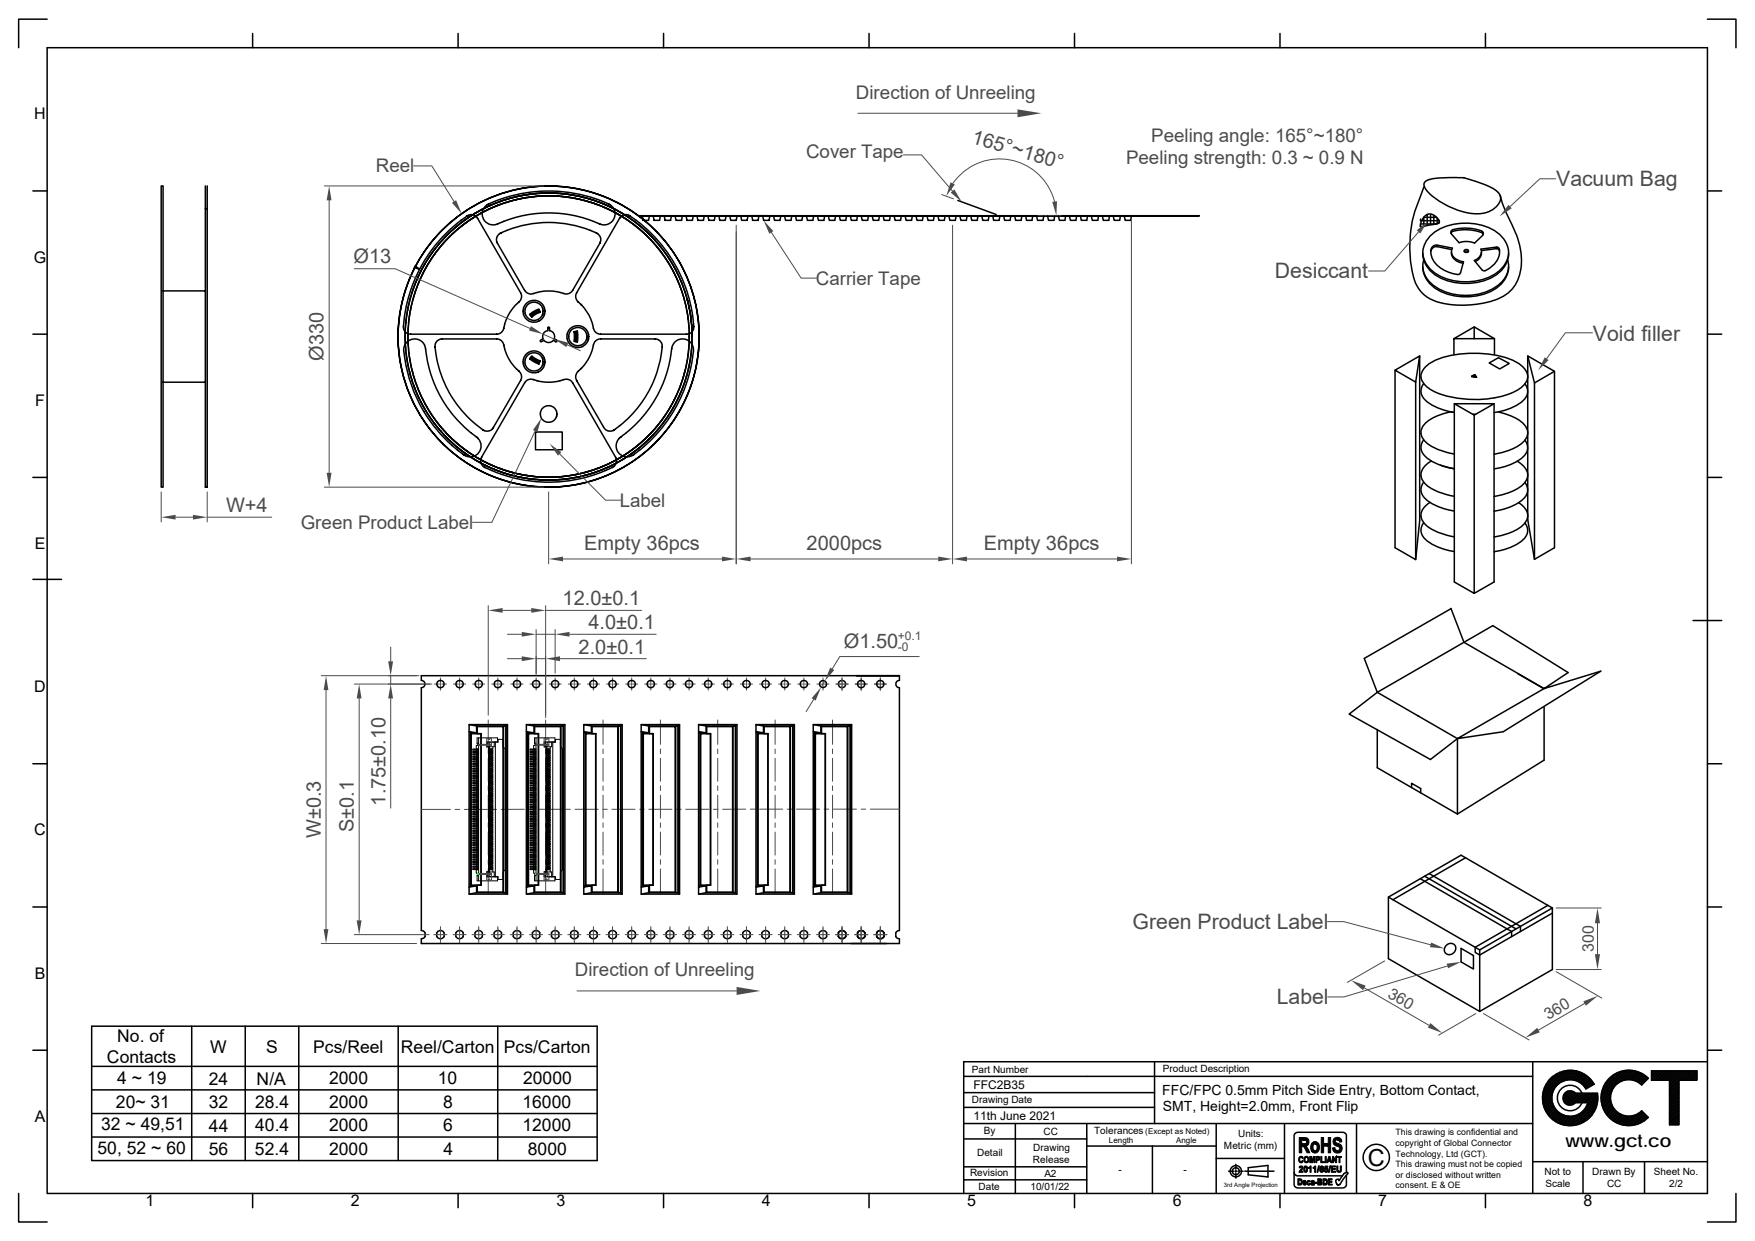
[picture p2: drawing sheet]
<svg xmlns="http://www.w3.org/2000/svg" width="297mm" height="210mm" viewBox="0 0 297 210" stroke-linecap="round" stroke-linejoin="round" font-family="sans-serif">
<defs><g id="words">
<text font-size="4" x="231.5" y="197.3">C</text>
<g font-size="3.6" fill="#4b4b4b">
<text x="263.4" y="31.5">Vacuum Bag</text>
<text x="215.8" y="47.1">Desiccant</text>
<text x="269.6" y="57.6">Void filler</text>
<text x="191.7" y="157.2">Green Product Label</text>
<text x="216.1" y="169.9">Label</text>
</g>
<g font-size="3.4" fill="#4b4b4b">
<text x="164.3" y="24.2" transform="rotate(16 164.3 24.2)">165°~180°</text>
<text x="59.8" y="44.6">Ø13</text>
<text x="54.8" y="61.1" transform="rotate(-90 54.8 61.1)">Ø330</text>
<text x="38.3" y="86.7">W+4</text>
<text x="98.9" y="93.1">Empty 36pcs</text>
<text x="136.5" y="93.1">2000pcs</text>
<text x="166.5" y="93.1">Empty 36pcs</text>
<text x="95.2" y="102.4">12.0±0.1</text>
<text x="99.6" y="106.5">4.0±0.1</text>
<text x="97.9" y="110.6">2.0±0.1</text>
<text x="142.8" y="109.7">Ø1.50</text>
<text x="65.3" y="136.3" transform="rotate(-90 65.3 136.3)">1.75±0.10</text>
<text x="54.3" y="141.8" transform="rotate(-90 54.3 141.8)">W±0.3</text>
<text x="59.9" y="140.9" transform="rotate(-90 59.9 140.9)">S±0.1</text>
</g>
<g font-size="3.2" fill="#4b4b4b">
<text x="144.9" y="16.7">Direction of Unreeling</text>
<text x="194.9" y="23.9">Peeling angle: 165°~180°</text>
<text x="63.6" y="29.2">Reel</text>
<text x="136.4" y="26.7">Cover Tape</text>
<text x="190.6" y="27.7">Peeling strength: 0.3 ~ 0.9 N</text>
<text x="138.1" y="48.2">Carrier Tape</text>
<text x="50.9" y="89.5">Green Product Label</text>
<text x="104.9" y="85.8">Label</text>
<text x="97.3" y="165.2">Direction of Unreeling</text>
</g>
<text font-size="3.1" x="264.9" y="194.1">www.gct.co</text>
<g font-size="3">
<text x="18.1" y="179.9">Contacts</text>
<text x="19.9" y="176.3">No. of</text>
<text x="35.6" y="178.1">W</text>
<text x="45.1" y="178.1">S</text>
<text x="53" y="178.1">Pcs/Reel</text>
<text x="67.9" y="178.1">Reel/Carton Pcs/Carton</text>
<text x="19.9" y="183.5">4 ~ 19</text>
<text x="35.3" y="183.5">24</text>
<text x="43.4" y="183.5">N/A</text>
<text x="55.7" y="183.5">2000</text>
<text x="74.1" y="183.5">10</text>
<text x="88.5" y="183.5">20000</text>
<text x="17.1" y="191.2">32 ~ 49,51</text>
<text x="19.6" y="187.5">20~ 31</text>
<text x="35.3" y="187.5">32</text>
<text x="35.4" y="191.5">44</text>
<text x="43.2" y="187.5">28.4</text>
<text x="43.2" y="191.4">40.4</text>
<text x="55.7" y="187.5">2000</text>
<text x="55.7" y="191.4">2000</text>
<text x="75" y="187.5">8</text>
<text x="75" y="191.4">6</text>
<text x="88.4" y="187.5">16000</text>
<text x="88.4" y="191.4">12000</text>
<text x="16.5" y="195.2">50, 52 ~ 60</text>
<text x="35.3" y="195.4">56</text>
<text x="43.2" y="195.4">52.4</text>
<text x="55.7" y="195.4">2000</text>
<text x="75" y="195.4">4</text>
<text x="89.3" y="195.4">8000</text>
</g>
<g font-size="2.7">
<text x="5.8" y="20.2">H</text>
<text x="5.7" y="44.4">G</text>
<text x="5.9" y="68.7">F</text>
<text x="5.9" y="92.9">E</text>
<text x="5.8" y="117.1">D</text>
<text x="5.8" y="141.4">C</text>
<text x="5.9" y="165.6">B</text>
<text x="5.9" y="189.8">A</text>
<text x="24.6" y="204.1">1</text>
<text x="59.4" y="204.1">2</text>
<text x="94.2" y="204.1">3</text>
<text x="128.9" y="204.1">4</text>
<text x="163.7" y="204.1">5</text>
<text x="198.5" y="204.1">6</text>
<text x="233.3" y="204.1">7</text>
<text x="268" y="204.1">8</text>
</g>
<g font-size="2.7" fill="#4b4b4b">
<text x="269.8" y="161.1" transform="rotate(-90 269.8 161.1)">300</text>
<text x="234.7" y="168.7" transform="rotate(30 234.7 168.7)">360</text>
<text x="262" y="172.6" transform="rotate(-30 262 172.6)">360</text>
</g>
<g font-size="2.4">
<text x="196.7" y="185.2">FFC/FPC 0.5mm Pitch Side Entry, Bottom Contact,</text>
<text x="196.8" y="188.1">SMT, Height=2.0mm, Front Flip</text>
</g>
<g font-size="2" fill="#4b4b4b">
<text x="151.9" y="108.2">+0.1</text>
<text x="152" y="110.2">-0</text>
</g>
<g font-size="2">
<text x="164.8" y="184.2">FFC2B35</text>
<text x="164.7" y="189.5">11th June 2021</text>
</g>
<g font-size="1.7">
<text x="164.5" y="181.6">Part Number</text>
<text x="196.8" y="181.4">Product Description</text>
<text x="164.5" y="186.7">Drawing Date</text>
<text x="166.5" y="191.8">By</text>
<text x="185.2" y="191.8">Tolerances</text>
<text x="165.4" y="195.7">Detail</text>
<text x="174.8" y="196.8">Release</text>
<text x="174.9" y="194.7">Drawing</text>
<text x="176.6" y="192">CC</text>
<text x="207.2" y="194.4">Metric (mm)</text>
<text x="209.5" y="192.5">Units:</text>
<text x="164.2" y="199.1">Revision</text>
<text x="165.6" y="201.3">Date</text>
<text x="174.4" y="201.3">10/01/22</text>
<text x="176.8" y="199.1">A2</text>
<text x="189.3" y="198.6">-</text>
<text x="200.3" y="198.5">-</text>
<text x="261.4" y="198.8">Not to</text>
<text x="261.6" y="200.8">Scale</text>
<text x="269.5" y="198.8">Drawn By</text>
<text x="272" y="200.8">CC</text>
<text x="279.9" y="198.8">Sheet No.</text>
<text x="282.5" y="200.8">2/2</text>
</g>
<g font-size="1.5">
<text x="236.2" y="193.9">copyright of Global Connector</text>
<text x="236.2" y="192.1">This drawing is confidential and</text>
<text x="236.2" y="195.7">Technology, Ltd (GCT).</text>
<text x="236.2" y="197.5">This drawing must not be copied</text>
<text x="236.2" y="201">consent. E &amp; OE</text>
<text x="236.2" y="199.2">or disclosed without written</text>
</g>
<g font-size="1.4">
<text x="193.8" y="191.8">(Except as Noted)</text>
<text x="187.7" y="193.4">Length</text>
<text x="199.1" y="193.4">Angle</text>
</g>
<text font-size="1" x="207.1" y="200.8">3rd Angle Projection</text>
</g></defs>
<g fill="none" stroke="#000" stroke-width=".25">
<path d="M27.3 31.5h.3v50.9h-.3zM34.8 31.5v50.9h.3v-50.9M34.8 35.3h.3M75.5 40l-.1 .1M75.5 40h.1M75.5 39.5l1.6-1.5 2.1-1.6 .8-.1 .7 .4 7.4 12.8a1.48 1.48 0 0 1-.5 1.8l-.4 .4a7.8 7.8 0 0 0-1.9 3.8l-.1 .3a1.21 1.21 0 0 1-1.1 .7h-14.7l-.6-.1-.3-.4-.2-.4v-.7a24.7 24.7 0 0 1 7.2-15.4zM75.5 39.9v.1M75.6 39.8v.1M75.6 39.8h.1M75.8 39.7l-.1 .1M75.8 39.7h.1M75.8 39.6v.1"/>
<path d="M75.9 39.6h.1M76 39.5h-.1M76 39.5h.1M76.1 39.4h-.1M76.1 39.4h.1M76.1 39.3v.1M76.2 40h-.1M76.2 39.9v.1M76.2 39.3h.1M76.3 39.9h-.1M76.3 39.8v.1M76.3 39.8h.1"/>
<path d="M76.3 39.1v.1M76.3 39.1h.1M76.4 39.1h.1M76.4 39.7l-.1 .1M76.5 39l-.1 .1M76.5 39.7h.1M76.5 39.6h.1M76.5 39h.1M76.6 39.6h-.1M76.6 38.9h-.1M76.6 39.6h.1M76.6 38.8v.1"/>
<path d="M76.6 39.5h.1M76.7 38.8v.1M76.7 38.8h.1M76.7 39.5h.1M76.8 38.8h-.1M76.8 38.7v.1M76.8 39.4h-.1M76.8 38.7h.1M76.9 38.7h-.1M76.9 38.7h.1M76.9 39.3l-.1 .1M76.9 39.3h.1"/>
<path d="M76.9 38.6v.1M77 38.6h.1M77 39.2v.1M77 39.2h.1M77 38.5v.1M77.1 39.1l-.1 .1M77.1 38.5h.1M77.1 39.1h.1M77.1 38.4v.1M77.2 38.4h-.1M77.2 39l-.1 .1M77.2 38.4h.1"/>
<path d="M77.2 39h.1M77.2 38.3h.1M77.3 38.3h.1M77.3 38.2v.1M77.4 38.8l-.1 .2M77.4 38.8v.1M77.4 38.2v.1M77.4 38.8h.1M77.4 38.2h.1M77.5 38.7h.1M77.5 38.7v.1M77.5 38.1h.1"/>
<path d="M77.6 38.7h.1M77.6 38.1h.1M77.6 38.6v.1M77.7 38l-.1 .1M77.7 38.6h.1M77.7 38h.1M77.7 37.9v.1M77.8 37.9l-.1 .1M77.8 37.9h.1M77.8 38.5l-.1 .1M77.9 37.8v.1M77.9 38.4v.1"/>
<path d="M77.9 38.4h.1M78 37.7l-.1 .1M78 38.4h.1M78 37.7h.1M78 38.3v.1M78 38.3h.1M78.1 37.7h-.1M78.1 38.3h-.1M78.1 37.6v.1M78.1 38.3h.1M78.2 37.6h-.1M78.2 37.6h.1"/>
<path d="M78.2 38.2h-.1M78.3 37.5h.1M78.3 37.6h-.1M78.3 38.1l-.1 .1M78.3 38.1h.1M78.4 37.4v.1M78.4 38.1h-.1M78.4 38h.1M78.4 37.4h.1M78.5 37.4h.1M78.5 38h.1M78.5 37.9v.1"/>
<path d="M78.5 37.3v.1M78.6 37.9h-.1M78.6 37.3h-.1M78.6 37.9h.1M78.6 37.2v.1M78.7 37.8v.1M78.7 37.2v.1M78.7 37.2h.1M78.7 37.8h.1M78.7 37.7v.1M78.8 37.2h-.1M78.8 37.7h.1"/>
<path d="M78.8 37.1h.1M78.8 37.2h.1M78.9 37.7h.1M78.9 37l-.1 .1M78.9 37.6v.1M79 37l-.1 .1M79 37.6h.1M79 37h.1M79.1 37.6h-.1M79.1 37h-.1M79.1 36.9h.1M79.1 37.5h.1"/>
<path d="M79.1 37.5v.1M79.2 36.9h.1M79.2 36.8v.1M79.2 37.4v.1M79.2 37.4h.1M79.3 36.8h.1M79.3 36.8h-.1M79.3 37.3v.1M79.4 37.3l-.1 .1M79.4 36.8h.1M79.4 37.3h.1M79.4 36.7h.1"/>
<path d="M79.5 37.3h.1M79.5 37.2h.1M79.5 36.7h.1M79.5 36.6h.1M79.6 37.2h-.1M79.6 36.6h.1M79.6 37.2h.1M79.6 37.1v.1M79.7 36.5l-.1 .1M79.7 37.1v.1M79.7 37.1h.1M79.7 36.5v.1"/>
<path d="M79.7 36.5h.1M79.8 36.5h.1M79.8 37l-.1 .1M79.8 37h.1M79.9 36.4l-.1 .1M79.9 37h.1M79.9 36.4h.1M79.9 36.9v.1M80 36.4h-.1M80 36.9h.1M80 36.3v.1M80.1 36.9h.1"/>
<path d="M80.1 36.8v.1M80.2 36.2l-.1 .1M80.2 36.8h.1M80.2 36.2h.1M80.3 36.8h-.1M80.3 36.2h.1M80.3 36.7h.1M80.4 36.1l-.1 .1M80.4 36.6v.1M80.4 36.1h.1M80.5 36.6h.1M80.5 36.6h-.1"/>
<path d="M80.5 36v.1M80.6 36.5v.1M80.6 36h-.1M80.6 35.9v.1M80.7 36.5h-.1M80.7 35.9h.1M80.7 36.4v.1M80.8 35.9h-.1M80.8 35.9h.1M80.8 36.4v.1M80.8 36.4h.1M80.8 35.8v.1"/>
<path d="M80.9 36.4h-.1M80.9 35.8h.1M81 35.8h-.1M81 35.8h.1M81 36.3l-.1 .1M81 36.3h.1M81 35.7h.1M81.1 35.7h.1M81.1 36.2l-.1 .1M81.1 36.2h.1M81.2 35.6l-.1 .1M81.2 36.2h.1"/>
<path d="M81.2 35.6v.1M81.3 35.6h.1M81.3 36.1h.1M81.3 36.2h-.1M81.3 35.5h.1M81.4 35.5h.1M81.4 36.1h.1M81.5 36h.1M81.5 35.4v.1M81.6 36h.1M81.6 35.4l-.2 .1M81.6 35.4h.1"/>
<path d="M81.6 35.9h.1M81.7 35.4h.1M81.7 35.9h.1M81.7 35.3h.1M81.8 35.3h.1M81.8 35.9h-.1M81.9 35.3h-.1M81.9 35.8l-.1 .1M81.9 35.2v.1M82 35.2h.1M82 35.8h-.1M82 35.8h.1"/>
<path d="M82 35.7v.1M82.1 35.2h-.1M82.1 35.7h.1M82.1 35.2h.1M82.1 35l.5-.4 1.2-.6a24.6 24.6 0 0 1 19 .4l.5 .3a1.85 1.85 0 0 1 .6 2.2 1.85 1.85 0 0 1-2.1 1.1l-1.2-.5a20.8 20.8 0 0 0-15.6 0l-1 .5a1.8 1.8 0 0 1-2.1-.8 1.81 1.81 0 0 1 .2-2.2zM82.1 35.1v.1M82.2 35.7h.1M82.2 35.1v.1M82.2 35.1h.1M82.2 35.6v.1M82.3 35.1h-.1M82.3 35.6v.1"/>
<path d="M82.4 35.6h-.1M82.4 35.5h.1M82.4 35l-.1 .1M82.5 35.5h.1M82.5 35h-.1M82.6 35.5h.1M82.6 35.4v.1M82.6 34.9l-.1 .1M82.7 35.4l-.1 .1M82.7 34.9h-.1M82.7 34.9h.1M82.7 35.4h.1"/>
<path d="M82.8 34.8h.1M82.8 35.4h-.1M82.8 35.4h.1M82.9 35.3h.1M82.9 34.8h.1M83 34.8h-.1M83 34.7v.1M83 35.3h.1M83 35.2h.1M83.1 34.7h.1M83.1 35.2h.1M83.2 34.7h-.1"/>
<path d="M83.2 35.2h.1M83.2 34.7h.1M83.3 35.1v.1M83.3 34.6v.1M83.3 35.1h.1M83.3 34.6h.1M83.4 35.1h.1M83.4 34.6h.1M83.5 34.6h-.1M83.5 35v.1M83.5 34.5h.1M83.6 35h.1"/>
<path d="M83.7 35h.1M83.7 34.5h-.1M83.8 34.4h-.1M83.8 34.9v.1M83.8 34.4h.1M83.8 34.9h.1M83.9 34.4h.1M83.9 34.9h.1M83.9 34.3v.1M83.9 34.8l.1 .1M84 34.3l-.1 .1M84 34.3h.1"/>
<path d="M84 34.8h.1M84.1 34.3h.1M84.1 34.8h.1M84.2 34.8h.1M84.2 34.7v.1M84.3 34.2l-.2 .1M84.3 34.7l-.1 .1M84.3 34.7h.1M84.3 34.2v.1M84.3 34.2h.1M84.4 34.7h.1M84.4 34.2h-.1"/>
<path d="M84.4 34.2h.1M84.5 39.6l1.1-.6a19.3 19.3 0 0 1 14.9 .3l.7 .3 .3 .4 .2 .4-.1 .5-4.7 8.2a1.51 1.51 0 0 1-1.7 .5l-.5-.1a7.8 7.8 0 0 0-3.7 0l-.6 .1a1.27 1.27 0 0 1-1.6-.5l-4.6-7.9-.2-.8zM84.5 34.2h-.1M84.5 34.7h.1M84.5 34.1h.1M84.5 34.6v.1M84.6 34.1h-.1M84.6 34.6l-.1 .1M84.6 34.1h.1M84.6 34.6h.1M84.7 34.1h.1M84.7 34.6h-.1"/>
<path d="M84.8 34l-.1 .1M84.8 34h.1M84.8 34.6h.1M84.9 34.5l-.1 .1M84.9 34h.1M84.9 34.5h.1M85 34h.1M85 33.9v.1M85 33.9h.1M85.1 34.5h-.1M85.1 34.4h.1M85.1 33.9h.1"/>
<path d="M85.2 34.4h-.1M85.2 33.9h.1M85.2 34.4h.1M85.3 33.9h-.1M85.3 34.4h.1M85.3 33.9h.1M85.3 34.3v.1M85.4 33.8h.1M85.4 34.3l-.1 .1M85.4 34.3v.1M85.5 34.3h-.1M85.5 34.3h.1"/>
<path d="M85.5 33.8h-.1M85.5 33.8h.1M85.6 33.8h-.1M85.6 34.3h.1M85.6 33.8h.1M85.6 33.7v.1M85.7 34.3h-.1M85.7 33.7v.1M85.7 33.7h.1M85.7 34.2h.1M85.8 34.2h.1M85.8 33.7h.1"/>
<path d="M85.9 33.7h.1M85.9 34.2h.1M86 34.1l-.1 .1M86 33.7h-.1M86 33.6h.1M86 34.1v.1M86.1 34.1h.1M86.1 33.6h.1M86.2 33.6h.1M86.2 34.1h-.1M86.2 34.1h.1M86.3 34v.1"/>
<path d="M86.3 33.6h.1M86.3 33.5v.1M86.5 33.5h-.1M86.5 34h-.1M86.5 34h.1M86.6 34h-.1M86.6 33.5h-.1M86.6 34h.1M86.6 33.5h.1M86.7 33.5h.1M86.7 34h.1M86.7 33.4v.1"/>
<path d="M86.7 33.9v.1M86.8 33.4h.1M86.8 33.9h-.1M86.9 33.4h.1M86.9 33.9h.1M87 33.9h.1M87 33.4h.1M87.1 33.3l-.1 .1M87.1 33.8v.1M87.1 33.3h.1M87.1 33.9h.1M87.2 33.8h.1"/>
<path d="M87.2 33.3h.1M87.3 33.8h-.1M87.3 33.8h.1M87.4 33.3h-.1M87.4 33.8h.1M87.4 33.3h.1M87.5 33.3h.1M87.5 33.7v.1M87.5 33.2v.1M87.5 33.7h.1M87.6 33.2l-.1 .1M87.6 33.2h.1"/>
<path d="M87.6 33.7h.1M87.7 33.2h-.1M87.7 33.2h.1M87.7 33.7h-.1M87.7 33.7h.1M87.8 33.2h.1M87.8 33.7h.1M87.8 33.6v.1M87.8 33.6h.1M87.9 33.2h.1M87.9 33.6h.1M88 33.2h.1"/>
<path d="M88.1 33.1h.1M88.1 33.6h-.1M88.1 33.6h.1M88.2 33.1h.1M88.2 33.6h.1M88.3 33.1h.1M88.3 33.6h.1M88.4 33.6h-.2M88.4 33.1h.1M88.4 33.6h.1M88.4 33.5v.1M88.5 33.6h.1"/>
<path d="M88.5 33v.1M88.5 33h.1M88.6 33h.1M88.6 33.5l-.1 .1M88.6 33.5h.1M88.7 33h.1M88.7 33.5h.1M88.8 33.5h.1M88.8 33h.1M88.9 33h-.1M88.9 33h.1M88.9 33.5h.1"/>
<path d="M89 32.9v.1M89 33.5h-.1M89 33h.1M89 33.4v.1M89.1 33.4l-.1 .1M89.1 33.4h.1M89.1 33h.1M89.2 32.9v.1M89.2 33.4h.1M89.2 32.9h.1M89.3 32.9h.1M89.3 33.4h.1"/>
<path d="M89.4 32.9h.1M89.4 33.4h-.1M89.4 33.4h.1M89.5 32.9h.1M89.5 33.4h.1M89.6 32.9h.1M89.6 33.4h-.1M89.7 33.3l-.1 .1M89.7 32.9h.1M89.7 33.3h.1M89.7 32.8h.2M89.9 33.3h-.1"/>
<path d="M89.9 32.9h.1M89.9 33.3h.1M89.9 32.8v.1M90 33.3h.1M90 32.8v.1M90 32.8h.1M90.1 33.3h.1M90.2 32.8h-.1M90.2 32.8h.1M90.2 33.3h.1M90.3 32.8h.1M90.3 33.3h-.1"/>
<path d="M90.3 33.3h.1M90.4 32.8h.1M90.4 33.3h.1M90.5 33.3h.1M90.6 32.8h-.1M90.6 32.8h.1M90.6 33.2v.1M90.6 33.3h.1M90.7 33.2h.1M90.7 32.8h.1M90.7 32.7v.1M90.7 32.7l.1 .1"/>
<path d="M90.8 32.7v.1M90.8 33.2h.1M90.8 32.8h.1M90.9 32.7v.1M90.9 33.2h.1M91 32.7h.1M91 33.2h.1M91.1 33.2h.1M91.1 33.2h.2M91.2 32.7h-.1M91.2 32.7h.1M91.3 33.2h.1"/>
<path d="M91.3 32.7h.1M91.4 33.2h.1M91.4 32.7h-.1M91.4 32.7h.1M91.5 32.7h.1M91.5 33.2h.1M91.6 32.7h.1M91.6 33.2h.1M91.7 32.7h.1M91.7 33.2h.1M91.8 33.2h.1M91.8 32.7h.1"/>
<path d="M91.9 32.7h.1M92 32.7h.1M92 33.2h.1M92.1 33.2h.1M92.1 32.7h.1M92.1 33.1h.1M92.2 32.7h.1M92.3 32.7h.1M92.3 33.2h-.1M92.3 33.2h.1M92.3 32.6v.1M92.4 33.2h.1"/>
<path d="M92.4 32.6v.1M92.4 32.7h.1M92.4 33.1h.1M92.5 32.7h.1M92.5 33.1h.1M92.6 32.6v.1M92.6 33.1h.1M92.6 32.7h.1M92.7 32.7h.1M92.7 32.6l.1 .1M92.8 33.2h-.1M92.8 33.1v.1"/>
<path d="M92.8 32.6v.1M92.8 33.1h.1M92.8 32.7h.1M92.9 32.6v.1M92.9 33.1h.1M92.9 32.7h.1M93 32.6v.1M93 33.1v.1M93.1 33.1h.1M93.1 32.6v.1M93.1 32.7h.1M93.2 32.6v.1"/>
<path d="M93.2 33.1v.1M93.2 33.2h.1M93.3 32.6v.1M93.3 33.1v.1M93.4 32.7h.1M93.4 33.1h.1M93.5 32.7h.1M93.5 33.1v.1M93.5 33.1l.1 .1M93.6 32.7h.1M93.6 33.1v.1M93.7 32.7h.1"/>
<path d="M93.7 33.2h-.1M93.7 33.2h.1M93.8 33.2h.1M93.8 32.7h.1M93.9 32.7h.1M93.9 33.2h.1M94 32.7h.1M94 33.2h.1M94.1 33.2h.1M94.1 32.7h.1M94.2 32.7h.1M94.2 33.2h.1"/>
<path d="M94.3 32.7h.1M94.3 33.2h.1M94.4 32.7h.1M94.4 33.2h.1M94.5 33.2h.1M94.5 32.7h.1M94.6 33.2h.1M94.7 32.7h-.1M94.7 32.7h.1M94.7 33.2h.1M94.8 33.2h.1M94.8 32.7v.1"/>
<path d="M94.9 32.7v.1M94.9 33.2h-.1M94.9 33.2h.1M95 32.7l-.1 .1M95 32.8h.1M95 33.2h.1M95.1 32.8h.1M95.1 33.2v.1M95.2 33.3h.1M95.2 32.8h-.1M95.2 32.8h.1M95.2 33.2v.1"/>
<path d="M95.3 32.8h.1M95.3 33.3h.1M95.4 32.8h.1M95.4 33.3h.1M95.5 33.3h.1M95.5 32.8h.1M95.6 32.8h.1M95.6 33.3h.1M95.7 32.8h.1M95.7 33.3h-.1M95.7 33.3h.1M95.8 33.3h.1"/>
<path d="M95.9 33.3h.1M95.9 32.8l-.1 .1M95.9 32.9h.1M95.9 32.8v.1M96 33.3h.1M96 32.9h.1M96.1 32.9h.1M96.1 33.3l-.1 .1M96.1 33.3v.1M96.1 33.4h.1M96.2 33.4h.1M96.2 32.9h-.1"/>
<path d="M96.2 32.9h.1M96.3 32.9h.1M96.3 33.4h.1M96.4 33.4h.1M96.4 32.9h.1M96.5 33.4h.1M96.5 32.9h.1M96.5 32.9l.1 .1M96.6 32.9v.1M96.7 33h.1M96.7 33.4h.1M96.7 32.9v.1"/>
<path d="M96.8 33h.1M96.8 33.4v.1M96.8 33.5h.1M96.9 33h.1M96.9 33.5h.1M97 33h.1M97 33.5h.1M97.1 33h.1M97.1 33l.1 .1M97.1 33.5l.1 .1M97.2 33v.1M97.2 33.5v.1"/>
<path d="M97.2 33.6h.1M97.3 33v.1M97.3 33.1h.1M97.3 33.6h.1M97.4 33.1h.1M97.4 33.6h.1M97.5 33.6h.1M97.5 33.1h.1M97.6 33.1h.1M97.6 33.1v.1M97.6 33.6h-.1M97.6 33.6h.1"/>
<path d="M97.7 33.6v.1M97.7 33.1v.1M97.8 33.2h.1M97.8 33.6l-.1 .1M97.8 33.6l.1 .1M97.9 33.2h.1M97.9 33.7h.1M98 33.7h.1M98 33.2h.1M98.1 33.7h.1M98.1 33.2h.1M98.2 33.7h-.1"/>
<path d="M98.2 33.2v.1M98.2 33.3h.1M98.2 33.7v.1M98.2 33.2l.1 .1M98.3 33.7v.1M98.3 33.3h.1M98.3 33.8h.1M98.4 33.3h.1M98.4 33.8h.1M98.5 33.3h.1M98.6 33.3h.1M98.6 33.8h-.1"/>
<path d="M98.6 33.9h.1M98.6 33.3l.1 .1M98.7 33.9h.1M98.7 33.4h.1M98.8 33.9h.1M98.8 33.4h.1M98.9 33.4h.1M98.9 33.9h.1M98.9 33.4l.1 .1M99 33.9v.1M99 33.4v.1M99 33.9l.1 .1"/>
<path d="M99.1 33.5h.1M99.1 34h.1M99.2 34h.1M99.2 33.5h.1M99.3 33.5h.1M99.3 34h.1M99.3 33.5v.1M99.4 33.5v.1M99.4 34v.1M99.5 33.6h.1M99.5 34.1h.1M99.6 33.6h.1"/>
<path d="M99.6 34.1h.1M99.7 33.6h.1M99.7 34.1h.1M99.7 34.1v.1M99.7 33.6v.1M99.8 34.2h.1M99.8 33.7h.1M99.9 33.7h.1M99.9 34.2h.1M100 33.7h.1M100 34.2h.1M100 33.7v.1"/>
<path d="M100.1 33.8h.1M100.1 34.2v.1M100.1 34.3h.1M100.2 33.8h.1M100.2 34.3h.1M100.3 33.8v.1M100.3 34.3h.1M100.3 34.3v.1M100.4 34.4h.1M100.4 33.9h.1M100.5 33.9h.1M100.5 34.4h.1"/>
<path d="M100.6 33.9h.1M100.6 34.4h.1M100.6 33.9l.1 .1M100.6 34.4l.1 .1M100.7 33.9l.1 .1M100.7 34.5h.1M100.8 34h.1M100.8 34.5h.1M100.9 34l.1 .1M100.9 34.5h.1M100.9 34.6h.1M101 34.6h.1"/>
<path d="M101 34v.1M101 34.1h.1M101.1 34.1h.1M101.1 34.6h.1M101.2 34.6v.1M101.2 34.1h.1M101.2 34.7h.1M101.3 34.1v.1M101.3 34.7h.1M101.3 34.2h.1M101.4 34.7h.1M101.4 34.2h.1"/>
<path d="M101.5 34.7v.1M101.5 34.2v.1M101.5 34.7l.1 .1M101.6 34.3h.1M101.6 34.8h.1M101.7 34.8l.1 .1M101.7 34.3h.1M101.7 34.3v.1M101.8 34.3v.1M101.8 34.4h.1M101.8 34.8v.1M101.9 34.9h.1"/>
<path d="M101.9 34.9l.1 .1M101.9 34.4h.1M102 34.4h.1M102 35h.1M102 34.4v.1M102.1 34.5h.1M102.1 35h.1M102.2 35h.1M102.2 35.1h.1M102.2 34.5h.1M102.2 34.5l.1 .1M102.3 34.6h.1"/>
<path d="M102.3 35.1h.1M102.4 34.6h.1M102.4 35.1v.1M102.4 34.6l.1 .1M102.4 35.2h.1M102.5 34.6v.1M102.5 34.7h.1M102.5 35.2h.1M102.6 34.7h.1M102.6 35.2h.1M102.6 34.7l.1 .1M102.7 35.3h.1"/>
<path d="M102.7 34.8h.1M102.8 34.8h.1M102.8 35.3h.1M102.9 34.8h.1M102.9 35.4h.1M102.9 34.8l.1 .1M103 34.9h.1M103 34.8v.1M103.1 35.4v.1M103.1 34.9h.1M103.1 34.9v.1M103.1 35.5h.1"/>
<path d="M103.1 35h.1M103.2 35h.1M103.2 35.5h.1M103.3 35h.1M103.3 35.5h.1M103.3 35.1h.2M103.4 35.6h.1M103.4 35.1h.1M103.5 35.1h.1M103.5 35.7h.1M103.6 35.2h.1M103.6 35.7h.1"/>
<path d="M103.6 35.7l.1 .1M103.7 35.2h.1M103.7 35.8h.1M103.7 35.7v.1M103.8 35.8h.1M103.8 35.3h.1M103.8 35.8l.1 .1M103.9 35.3h-.1M103.9 35.3h.1M103.9 35.9h.1M103.9 35.3l.1 .1M104 35.9h.1"/>
<path d="M104 35.4h.1M104.1 35.9v.1M104.1 35.4h.1M104.1 36h.1M104.2 36h.1M104.2 35.4v.1M104.2 36l.1 .1M104.2 35.5h.1M104.3 35.5h.1M104.3 36.1h.1M104.4 35.5v.1M104.4 36.1h.1"/>
<path d="M104.4 36.1v.1M104.5 35.6h.1M104.5 36.2h.1M104.5 35.7h.1M104.6 35.7h.1M104.6 36.2l.1 .1M104.6 36.3h.1M104.6 35.7l.1 .1M104.7 36.3h.1M104.7 35.8h.1M104.7 36.3l.1 .1M104.8 35.8h.1"/>
<path d="M104.8 35.8l.1 .1M104.8 36.4h.1M104.9 35.9h.1M104.9 36.4h.1M104.9 36.4v.1M105 36.4v.1M105 35.9h.1M105 36.7h.1a1.23 1.23 0 0 1 1.5-.2l.4 .3a24.1 24.1 0 0 1 10.4 18.8l-.4 .7-.7 .2h-14.6a1.5 1.5 0 0 1-1.3-1.4l-.1-.2a8.2 8.2 0 0 0-1.9-3.3l-.1-.1a1.87 1.87 0 0 1-.8-1.7zM105 36.5h.1M105.1 36.5l.1 .1M105.1 35.9v.1M105.1 36h.1"/>
<path d="M105.2 36.6h.1M105.2 36h.1M105.2 36v.1M105.3 36.1h.1M105.3 36.6l.1 .1M105.4 36.1v.1M105.4 36.7h.1M105.5 36.8h.1M105.5 36.2h.1M105.5 36.2l.1 .1M105.6 36.8h.1M105.6 36.8v.1"/>
<path d="M105.6 36.9h.1M105.6 36.3h.1M105.7 36.3v.1M105.7 36.4h.1M105.7 36.9h.1M105.8 36.4h.1M105.8 36.9v.1M105.8 37h.1M105.9 36.5h.1M105.9 37h.1M105.9 37v.1M106 37.1l.1 .1"/>
<path d="M106 36.5l.1 .1M106 36.6h.1M106 37.1h.1M106.1 37.2h.1M106.1 36.6h.1M106.2 37.2h.1M106.2 36.6h.1M106.2 36.6v.1M106.2 36.7h.1M106.2 37.3h.1M106.3 37.3h.1M106.3 36.7v.1"/>
<path d="M106.4 37.3h.1M106.4 36.8h.1M106.4 37.4h.1M106.5 37.4h.1M106.5 36.8v.1M106.5 37.4v.1M106.5 37.5h.1M106.6 36.9h.1M106.6 36.9l.1 .1M106.6 37.5h.1M106.7 37.6h.1M106.7 37h.1"/>
<path d="M106.8 37.6l.1 .1M106.8 37v.1M106.8 37.1h.1M106.9 37.1v.1M106.9 37.7l.1 .1M107 37.2h.1M107 37.2l.1 .1M107 37.8l.1 .1M107.1 37.3h.1M107.1 37.3l.1 .1M107.1 37.9h.1M107.2 37.9v.1"/>
<path d="M107.2 37.9h.1M107.2 37.9l.1 .1M107.3 37.4l.1 .1M107.3 38h.1M107.3 38l.1 .1M107.4 37.5h.1M107.4 38.1h.1M107.5 38.1v.1M107.5 37.6h.1M107.5 38.2h.1M107.6 37.6h.1M107.6 38.2v.1"/>
<path d="M107.6 38.3h.1M107.6 37.6v.1M107.6 37.7h.1M107.7 38.3h.1M107.7 37.7h.1M107.7 38.4h.1M107.8 38.4h.1M107.8 37.8h.1M107.8 38.4l.1 .1M107.8 37.8l.1 .1M107.9 38.5h.1M107.9 37.9h.1"/>
<path d="M107.9 38.5l.1 .1M108 37.9l.1 .1M108 38.6h.1M108.1 36.5h94.8M108.1 38.6h.1M108.1 38.7h.1M108.1 38v.1M108.1 36.6h94.8M108.1 38.1h.1M108.2 38.1h.1M108.2 38.7l.1 .1M108.2 38.1v.1"/>
<path d="M108.3 38.2h.1M108.3 38.8l.1 .1M108.4 38.2v.1M108.4 38.9h.1M108.4 38.3h.1M108.4 38.9l.1 .1M108.5 38.3h.1M108.5 39h.1M108.5 38.3v.1M108.5 38.4h.1M108.5 39l.1 .1M108.6 39.1h.1"/>
<path d="M108.6 38.4v.1M108.6 38.5h.1M108.7 39.1v.1M108.7 38.5v.1M108.7 36.6l.1 .7h1l.1-.7M108.7 39.2l.1 .1M108.7 39.2h.1M108.7 38.6h.1M108.8 39.3h.1M108.8 39.3l.1 .1M108.8 38.6v.1M108.9 38.7h.1"/>
<path d="M108.9 39.4h.1M108.9 38.8h.1M109 38.8h.1M109 39.4l.1 .1M109.1 38.9h.1M109.1 39.5h.1M109.1 39.5l.1 .2M109.2 38.9v.1M109.2 39h.1M109.2 39.6v.1M109.2 39.7h.1M109.3 39v.1"/>
<path d="M109.3 39.7h.1M109.3 39.1h.1M109.3 39.7l.1 .1M109.4 39.8h.1M109.4 39.1h.1M109.4 39.8v.1M109.4 39.2h.1M109.5 39.9h.1M109.5 39.2v.1M109.5 39.9l.1 .1M109.6 39.3v.1M109.6 39.4h.1"/>
<path d="M109.7 39.4v.1M109.7 39.5h.1M109.8 39.5v.1M109.8 39.6h.1M109.9 39.6h.1M109.9 39.7h.1M110 39.7h.1M110 39.8h.1M110 39.8l.1 .1M110.1 39.8h.1M110.2 39.9h.1M110.2 39.9v.1"/>
<path d="M110.3 40v.1M110.6 36.6l.1 .7h.9l.2-.7M112.4 36.6l.2 .7h.9l.1-.7M114.3 36.6l.1 .7h1l.1-.7M116.1 36.6l.2 .7h.9l.1-.7M118 36.6l.1 .7h1l.1-.7M119.8 36.6l.2 .7h.9l.1-.7M121.7 36.6l.1 .7h.9l.2-.7M123.5 36.6l.2 .7h.9l.1-.7M125.4 36.6l.1 .7h.9l.2-.7M127.3 36.6l.1 .7h.9l.1-.7M129.1 36.6l.1 .7h1l.1-.7"/>
<path d="M162.1 33.9l6.4 2.4 .1 .1-.1 .1M27.6 49.2h7.2M68.6 57.4v.9M68.6 56.5v.9M68.6 55.8v.7M68.6 58.3v.6M68.6 55.5v.3M68.6 55.3v.2M68.6 55.2v.1M68.7 54.9l-.1 .2M68.7 58.9v.6M68.7 54.5v.3"/>
<path d="M68.7 59.5v.1M68.7 54.4v.1M68.7 59.7l.1 .4M68.7 54.1v.3M68.7 54v.1M68.8 53.8l-.1 .2M68.8 53.6v.2M68.8 53.6h.1M68.9 53.2l-.1 .3M68.9 52.9v.3M68.9 52.9h.1M68.9 57.8a1.85 1.85 0 0 1 2.4-.1l.5 .6 .4 1.6a21 21 0 0 0 8.5 14.1 1.84 1.84 0 0 1 .4 2.4 1.84 1.84 0 0 1-2.3 .7l-2.3-1.7a24.1 24.1 0 0 1-8.2-16.4l.2-.6z"/>
<path d="M68.9 52.7v.2M69 52.5l-.1 .2M69 52.2v.3M69.1 55.6v2.6M69.1 58.2v.1M69.1 52l-.1 .2M69.1 58.3v.4M69.1 55.3v.3M69.1 51.8v.2M69.1 55.2v.1M69.1 58.7l.1 .6M69.2 55l-.1 .2"/>
<path d="M69.2 51.6l-.1 .2M69.2 54.6v.4M69.2 59.5v.1M69.2 59.3v.2M69.2 59.6v.1M69.2 51.4v.2M69.2 59.7l.1 .3M69.2 54.1v.5M69.2 53.9v.1M69.3 60v.3M69.3 51.1l-.1 .3M69.3 53.7v.3"/>
<path d="M69.3 53.6v.1M69.3 51.1h.1M69.3 53.4v.2M69.3 53.2v.2M69.4 53.1l-.1 .1M69.4 50.8l-.1 .2M69.4 52.8v.3M69.4 50.6v.1M69.4 52.6v.2M69.4 50.4v.2M69.5 52.4v.2M69.5 50.1v.3"/>
<path d="M69.5 52.1v.3M69.6 52.1h.1M69.6 52v.1M69.6 49.9v.2M69.6 51.7v.3M69.6 49.8v.1M69.7 51.5l-.1 .2M69.7 49.6v.2M69.7 51.5h.1M69.8 49.4l-.1 .2M69.8 51.1l-.1 .4M69.8 49.3h.1"/>
<path d="M69.8 49.2v.1M69.8 50.8v.3M69.9 50.7l-.1 .1M69.9 49.1l-.1 .1M69.9 50.7h.1M69.9 49v.1M69.9 48.9v.1M69.9 50.6v.1M69.9 50.5v.1M70 48.8h.1M70 48.8l-.1 .2M70 50.2v.3"/>
<path d="M70 50.2v.1M70 48.6v.2M70.1 50.1l-.1 .1M70.1 48.6h.1M70.1 48.5h.1M70.1 50v.1M70.1 49.9v.1M70.1 48.4v.1M70.1 48.4h.1M70.2 49.7l-.1 .2M70.2 48.3h.1M70.2 49.6v.1"/>
<path d="M70.2 48.1v.1M70.3 45l.7 .6-.9-.3M70.3 48.1h-.1M70.3 49.4l-.1 .2M70.3 48h.1M70.3 47.9h.1M70.3 49.3v.1M70.3 47.8v.1M70.3 47.8h.1M70.4 47.7v.1M70.4 49.1l-.1 .2M70.4 49.1h.1"/>
<path d="M70.4 47.7h.1M70.4 47.6v.1M70.5 47.5l-.1 .1M70.5 48.8l-.1 .3M70.5 47.4v.1M70.5 48.7v.1M70.5 47.3v.1M70.5 48.6h.1M70.5 48.7h.1M70.6 47.2v.1M70.6 48.5v.1M70.6 48.5h.1"/>
<path d="M70.6 47.2h.1M70.7 47.1l-.1 .1M70.7 47v.1M70.7 48.3l-.1 .2M70.7 46.9v.1M70.7 48.2v.1M70.8 48.1h.1M70.8 48.1h-.1M70.8 46.8v.1M70.8 46.7v.1M70.8 47.9v.2M70.8 46.7h.1"/>
<path d="M70.8 47.9h.1M70.8 47.8v.1M70.9 46.6v.1M70.9 47.8v.1M70.9 47.8h.1M70.9 46.6h.1M70.9 46.5v.1M70.9 47.7v.1M71 46.4v.1M71 47.6v.1M71 47.5v.1M71 46.4h.1"/>
<path d="M71 47.4v.2M71 46.3h.1M71 46.2v.1M71.1 47.4h-.1M71.1 46.2h.1M71.1 46.2v.1M71.1 47.3v.1M71.1 46v.1M71.1 47.1v.2M71.2 46h.1M71.2 47.1h.1M71.2 45.9h.1"/>
<path d="M71.2 45.9v.1M71.2 47v.1M71.2 47h.1M71.3 45.8l-.1 .1M71.3 46.9l-.1 .1M71.3 45.7v.1M71.3 46.8v.1M71.3 46.8h.1M71.4 45.7h-.1M71.4 46.7l-.1 .1M71.4 46.6v.1M71.5 45.5l-.1 .2"/>
<path d="M71.5 46.5l-.1 .1M71.5 45.4h.1M71.5 45.4v.1M71.5 46.4v.1M71.5 45.3v.1M71.5 46.4h.1M71.6 46.3l-.1 .1M71.6 45.3h-.1M71.6 45.2h.1M71.6 46.2h.1M71.6 46.2v.1M71.6 45.1h.1"/>
<path d="M71.6 46.1v.1M71.7 45l-.1 .2M71.7 46v.1M71.8 44.9l-.1 .1M71.8 44.9h.1M71.8 45.9l-.1 .1M71.8 45.8h.1M71.8 44.8v.1M71.8 44.7v.1M71.9 45.7h-.1M71.9 45.6v.1M71.9 44.5v.3"/>
<path d="M72 45.5l-.1 .1M72 44.5v.1M72 45.5h.1M72 44.5h.1M72 45.4v.1M72.1 44.4h.1M72.1 45.4h.1M72.1 44.3v.1M72.1 45.2v.2M72.1 45.2h.1M72.2 44.2l-.1 .1M72.2 45.2h.1"/>
<path d="M72.2 44.1v.1M72.2 45.1h.1M72.2 45v.1M72.3 44v.1M72.3 45h.1M72.3 43.9v.1M72.3 44.9v.1M72.4 43.9h-.1M72.4 44.8h.1M72.4 44.8l-.1 .1M72.4 43.9h.1M72.4 44.7v.1"/>
<path d="M72.4 44.7h.1M72.5 43.8h-.1M72.5 43.7v.1M72.5 43.7h.1M72.5 44.6v.1M72.6 43.6h-.1M72.6 44.5l-.1 .1M72.6 44.5h.1M72.6 43.6h.1M72.6 43.5v.1M72.7 44.3l-.1 .2M72.7 44.3h.1"/>
<path d="M72.7 43.4l-.1 .1M72.7 43.4h.1M72.7 43.3h.1M72.8 43.3h.1M72.8 44.2l-.1 .1M72.8 44.1v.1M72.8 43.2v.1M72.8 44.1h.1M72.8 43.2h.1M72.9 43.1v.1M72.9 43.1h.1M72.9 44l-.1 .1"/>
<path d="M72.9 43.9v.1M73 43l-.1 .1M73 43.9h-.1M73 42.9v.1M73 43.8h.1M73 42.9h.1M73 43.7v.1M73.1 43.7h.1M73.1 42.8v.1M73.1 42.8h.1M73.1 43.6v.1M73.2 43.6h.1"/>
<path d="M73.2 42.7h.1M73.2 42.7v.1M73.3 42.6l-.1 .1M73.3 42.6h.1M73.3 43.4l-.1 .2M73.4 42.5l-.1 .1M73.4 42.4h.1M73.4 43.2l-.1 .1M73.4 43.2h.1M73.5 42.3l-.1 .1M73.5 43.1l-.1 .1M73.5 42.2v.1"/>
<path d="M73.5 43.1h.1M73.6 42.2h.1M73.6 43l-.1 .1M73.6 42.2h-.1M73.6 42.1h.1M73.6 42.9v.1M73.6 42.9h.1M73.7 42.8v.1M73.7 42v.1M73.7 42.7v.1M73.8 42.7l-.1 .1M73.8 41.9l-.1 .1"/>
<path d="M73.8 42.6v.1M73.9 41.8l-.1 .1M73.9 42.6h-.1M73.9 42.6h.1M73.9 41.8h.1M73.9 41.7v.1M74 42.5l-.1 .1M74 41.7h.1M74 42.4h.1M74 57.7l.7-.4h9.4a1.57 1.57 0 0 1 1.3 1.5l.1 .6a7.6 7.6 0 0 0 2.2 3.3l.1 .1a1.26 1.26 0 0 1 .3 1.6l-4.7 8.1-.5 .4h-.6l-.6-.2-.8-.6a19.1 19.1 0 0 1-7.3-13.5l.1-.5zM74.1 42.3l-.1 .1M74.1 41.6l-.1 .1"/>
<path d="M74.1 41.5h.1M74.1 42.3h.1M74.1 42.2v.1M74.2 41.4v.1M74.2 42.2h.1M74.2 41.3v.1M74.3 42.1l-.1 .1M74.3 41.3v.1M74.3 41.3h.1M74.3 42h.1M74.4 42h.1M74.4 41.2h-.1"/>
<path d="M74.4 41.2h.1M74.4 41.9v.1M74.4 41.9h.1M74.4 41.8v.1M74.5 41.1l-.1 .1M74.5 41.8h.1M74.5 41h.1M74.5 41.7v.1M74.5 41.7h.1M74.6 41h-.1M74.6 41.7h.1M74.7 40.9h-.1"/>
<path d="M74.7 41.6l-.1 .1M74.7 40.8h.1M74.7 41.5v.1M74.7 41.5h.1M74.8 40.7v.1M74.8 41.5h.1M74.8 40.7h.1M74.9 41.3l-.1 .1M74.9 40.6l-.1 .1M74.9 40.6h.1M74.9 41.3h.1M75 40.5l-.1 .1"/>
<path d="M75 41.2v.1M75 40.5h.1M75 41.2h.1M75 40.4v.1M75.1 40.4h.1M75.1 41v.2M75.2 40.3l-.1 .1M75.2 40.2v.1M75.2 41h.1M75.2 40.2h.1M75.2 40.9v.1M75.2 40.9h.1"/>
<path d="M75.3 40.2h.1M75.3 40.1v.1M75.3 40.8v.1M75.4 40.8h.1M75.4 40.1h-.1M75.4 40.1h.1M75.4 40.7v.1M75.5 40.7h-.1M75.5 40.7h.1M75.6 40.5v.1M75.6 40.6h-.1M75.7 40.5h-.1"/>
<path d="M75.7 40.4v.1M75.7 40.4h.1M75.8 40.3v.1M75.9 40.3h.1M75.9 40.2h.1M76 40.1v.1M76.1 40.1h-.1M76.1 40.1h.1M76.1 40h.1M89.6 53.2l.5-.4 1.1-.5 .2 .5-.5 .2-.9 .6zM91.3 52.5l-1.5 .8M91.3 52.6l-1.4 .9"/>
<path d="M91.9 57.3l-.5 .3v.2h.3l.4-.2M92.7 56v-.5l.2-.2 .1 .2v.5M93.8 57.3l.4 .3 .1 .2h-.3l-.3-.2M97.2 56.1l.5-.1v1.9l-.5-.2zM97.3 56.1v1.7M97.5 56.1l.1 .5-.1 1.2M100.7 57.8a1.26 1.26 0 0 1 1-.5l9.4 .1 .6 .2 .3 .4 .1 .4-.1 .6a19.1 19.1 0 0 1-7.4 13.2l-.9 .7h-.6a1.15 1.15 0 0 1-.9-.6l-4.4-7.6a1.48 1.48 0 0 1 .1-2l.5-.4a8.1 8.1 0 0 0 1.8-3zM109.6 40h.1M109.6 40.1h.1M109.7 40.1h.1M109.7 40.1l.1 .1M109.8 40.2h.1"/>
<path d="M109.8 40.3h.1M109.9 40.3v.1M109.9 40.3l.2 .2M110.1 40.6h.1M110.1 40.5h.1M110.2 40.6h.1M110.2 40.6v.1M110.3 40.7h.1M110.3 40.7l.1 .1M110.3 40.1h.1M110.4 40.1v.1M110.4 40.9h.1"/>
<path d="M110.4 40.2l.1 .1M110.5 40.9v.1M110.5 40.9h.1M110.5 41l.1 .1M110.6 40.3v.1M110.6 40.4h.1M110.6 41.1h.1M110.7 40.4v.1M110.7 41.1h.1M110.7 41.1v.1M110.7 40.5l.1 .1M110.7 41.2v.1"/>
<path d="M110.7 41.2h.1M110.8 41.2v.1M110.8 41.3l.1 .1M110.8 40.6h.1M110.9 40.7h.1M110.9 40.6h.1M110.9 41.4h.1M110.9 40.7l.1 .1M110.9 41.4l.1 .1M111 41.5v.1M111 40.8v.1M111 41.6h.1"/>
<path d="M111.1 40.9h.1M111.1 41.6v.1M111.1 40.9v.1M111.1 41.7h.1M111.2 41v.1M111.2 41.7v.1M111.2 41h.1M111.2 41.8h.1M111.3 41.1h.1M111.3 41.9h.1M111.3 41.1v.1M111.3 41.8v.1"/>
<path d="M111.3 41.9l.1 .1M111.3 41.2h.1M111.4 41.2h.1M111.4 41.2v.1M111.4 42v.1M111.4 42h.1M111.5 41.4h.1M111.5 41.3h.1M111.5 42.1h.1M111.5 42.1v.1M111.5 41.4v.1M111.5 42.2h.1"/>
<path d="M111.6 41.5h.1M111.6 42.2v.1M111.6 41.5v.1M111.6 42.3h.1M111.7 41.6h.1M111.7 42.3v.1M111.7 41.6l.1 .1M111.7 42.4h.1M111.7 42.4l.1 .2M111.8 41.8h.1M111.8 41.7h.1M111.9 42.6v.1"/>
<path d="M111.9 41.8v.1M111.9 41.9h.1M111.9 42.7h.1M112 42h.1M112 41.9h.1M112 42.7v.1M112 42.8h.1M112 42.8l.1 .1M112 42v.1M112.1 42.1h.1M112.1 42.9v.1M112.1 42.1l.1 .1"/>
<path d="M112.1 43h.1M112.2 43v.1M112.2 42.2h.1M112.2 43.1h.1M112.2 42.3h.1M112.2 43.1l.2 .3M112.3 42.3v.1M112.3 42.4h.1M112.3 42.4l.1 .1M112.4 42.5h.1M112.4 42.6h.1M112.5 42.6v.1"/>
<path d="M112.5 42.6h.1M112.5 43.4v.1M112.5 43.5h.1M112.5 42.7h.1M112.5 43.5l.1 .1M112.5 42.7l.1 .1M112.6 43.6v.1M112.6 42.8h.1M112.6 42.8v.1M112.6 42.9l.2 .2M112.6 43.7h.1M112.7 43.7v.1"/>
<path d="M112.7 43.9h.1M112.7 43.8h.1M112.8 43.1l.1 .1M112.8 43.9v.1M112.8 44l.1 .1M112.9 43.2h.1M112.9 44.1l.2 .3M112.9 43.2v.1M113 43.3v.1M113 43.4l.1 .1M113.1 44.4h.1M113.1 43.5v.1"/>
<path d="M113.1 44.5l.1 .1M113.1 43.6h.1M113.2 43.7h.1M113.2 44.6l.1 .2M113.2 44.5v.1M113.2 43.7v.1M113.3 43.8v.1M113.3 44.7v.1M113.3 43.9h.1M113.3 44.8l.1 .1M113.4 44.9v.1M113.4 44h.1"/>
<path d="M113.4 44l.2 .4M113.4 45h.1M113.5 45l.1 .2M113.5 45h.1M113.6 45.2v.1M113.6 45.2h.1M113.6 44.4h.1M113.6 45.3v.1M113.7 44.4v.1M113.7 45.4v.1M113.7 44.5v.1M113.7 44.5h.1"/>
<path d="M113.7 45.5v.1M113.8 45.6h.1M113.8 44.6h.1M113.8 44.6v.1M113.8 45.6v.1M113.9 44.7v.1M113.9 45.7v.1M113.9 44.8v.1M113.9 45.9l.1 .1M113.9 45.8h.1M113.9 44.9h.1M114 45l.1 .2"/>
<path d="M114 44.9h.1M114 46h.1M114 46.1h.1M114.1 46.2l.1 .2M114.1 46.1h.1M114.1 45.2v.1M114.2 45.2v.1M114.2 57.9a1.89 1.89 0 0 1 2.3-.3 1.89 1.89 0 0 1 .8 2.2 24.5 24.5 0 0 1-9.8 16.9l-.6 .4a1.84 1.84 0 0 1-2.5-1.1 1.85 1.85 0 0 1 .5-1.9l.9-.7a20.7 20.7 0 0 0 7.8-14.1l.2-.7zM114.2 45.3v.1M114.2 46.4v.1M114.2 45.4l.1 .1M114.2 46.5h.1"/>
<path d="M114.3 46.6v.1M114.3 45.5h.1M114.3 46.7h.1M114.3 45.5v.1M114.3 45.6l.1 .1M114.4 46.7v.1M114.4 45.7v.1M114.4 45.7h.1M114.4 46.8h.1M114.4 46.9l.1 .1M114.4 46.9h.1M114.4 45.8l.1 .1"/>
<path d="M114.5 45.9v.1M114.5 47v.1M114.5 47.1l.1 .1M114.5 46l.1 .1M114.6 46.1v.1M114.6 47.3h.1M114.6 46.2h.1M114.7 46.2v.1M114.7 47.3v.1M114.7 46.3v.1M114.7 47.5h.1M114.7 47.5l.1 .2"/>
<path d="M114.8 46.5h.1M114.8 46.4h.1M114.8 46.5v.1M114.8 47.7v.1M114.8 46.6l.1 .1M114.8 47.8l.1 .1M114.9 46.7v.1M114.9 47.9v.2M114.9 46.8h.1M115 46.9h.1M115 48.1h.1M115 47v.1"/>
<path d="M115 48.2v.1M115 47.1h.1M115 48.3l.1 .1M115.1 48.4v.1M115.1 47.2h.1M115.1 47.2v.2M115.1 48.5v.1M115.2 47.4h.1M115.2 48.7h.1M115.2 47.3v.1M115.2 48.6v.1M115.2 48.8l.1 .1"/>
<path d="M115.2 47.4l.1 .1M115.3 47.6h.1M115.3 48.9v.2M115.3 47.7h.1M115.3 47.6v.1M115.3 49.1l.1 .1M115.3 47.7l.1 .1M115.3 49.1h.1M115.4 47.9h.1M115.4 47.8v.1M115.4 49.2v.1M115.4 47.9l.1 .2"/>
<path d="M115.4 49.3v.1M115.5 49.4v.2M115.5 48.1v.2M115.5 49.6v.1M115.5 49.7l.1 .1M115.5 48.3l.1 .1M115.5 48.2v.1M115.6 48.4v.1M115.6 49.9v.1M115.6 50l.1 .1M115.6 48.5l.1 .1M115.7 48.6v.1"/>
<path d="M115.7 50.1v.1M115.7 50.3v.1M115.7 48.7v.2M115.7 50.2v.1M115.8 48.9h.1M115.8 50.4v.2M115.8 50.6l.1 .3M115.8 49v.1M115.8 50.6h.1M115.8 49.1l.1 .2M115.9 50.9v.2M115.9 51.1l.1 .1"/>
<path d="M115.9 49.3l.1 .1M116 49.4v.2M116 51.2v.1M116 51.3v.1M116 49.6v.1M116 51.4v.1M116.1 49.7v.2M116.1 51.6v.2M116.1 49.9v.1M116.1 51.7v.2M116.1 50l.1 .2M116.1 52l.1 .1"/>
<path d="M116.2 52.2v.3M116.2 50.2v.2M116.2 52.5v.1M116.3 52.6v.2M116.3 50.4v.2M116.3 52.8v.2M116.3 50.6v.2M116.4 53v.3M116.4 50.8v.1M116.4 53.3v.4M116.4 50.9v.2M116.4 53.7l.1 .3"/>
<path d="M116.4 51.1l.1 .2M116.5 60v.1M116.5 53.9v.2M116.5 51.3v.2M116.5 54.2h.1M116.5 59.7v.3M116.5 54.5l.1 .3M116.5 54.2v.3M116.5 51.5l.1 .3M116.5 59.1v.6M116.6 54.8v.4M116.6 58.7v.4"/>
<path d="M116.6 51.8h.1M116.6 55.2v.4M116.6 51.8v.2M116.6 58.3v.1M116.6 58.5v.2M116.6 56.9h.1M116.6 55.6v2.7M116.6 52.2l.1 .1M116.6 52v.1M116.7 52.3v.2M116.7 52.5l.1 .1M116.8 52.6v.1"/>
<path d="M116.8 52.7v.2M116.8 52.9v.1M116.8 53l.1 .4M116.9 53.4h.1M116.9 53.5v.2M116.9 53.7v.1M116.9 60v.1M116.9 53.8l.1 .2M117 59.8l-.1 .2M117 54.1h.1M117 54.2v.4M117 59.1v.2"/>
<path d="M117 59.3v.5M117 54.6l.1 .4M117.1 58.9l-.1 .2M117.1 55v.3M117.1 58.4v.4M117.1 55.5v.6M117.1 55.3v.1M117.1 56.1v.1M117.1 56.2v2.2M27.6 64.7h7.2M68.8 60.1v.4M68.8 60.5l.1 .3"/>
<path d="M68.9 60.8v.4M69 61.2v.3M69 61.5v.2M69 61.7l.1 .1M69.1 61.9h.1M69.1 61.9v.2M69.1 62.2h.1M69.1 62.1h.1M69.2 62.3v.1M69.2 62.2v.1M69.2 62.5v.1M69.3 62.6v.2"/>
<path d="M69.3 60.5v.1M69.3 60.3v.1M69.3 62.8v.2M69.3 60.6l.1 .2M69.3 62.9l.1 .2M69.4 60.8v.3M69.4 63.1v.2M69.4 61.1l.1 .5M69.4 63.3v.2M69.5 63.5v.1M69.5 63.5h.1M69.5 63.6h.1"/>
<path d="M69.5 63.6l.1 .2M69.5 61.6v.2M69.6 63.8v.1M69.6 61.8v.2M69.6 62v.2M69.6 63.9v.1M69.6 64v.1M69.6 62.2l.1 .3M69.6 64.1l.1 .1M69.7 64.2v.1M69.7 64.4v.1M69.7 62.5v.2"/>
<path d="M69.7 64.3v.1M69.8 62.7v.1M69.8 64.5v.1M69.8 64.6v.1M69.8 62.8v.2M69.8 64.6h.1M69.8 64.7l.1 .2M69.8 63l.1 .2M69.9 63.2l.1 .2M69.9 64.9v.1M69.9 65l.1 .1M70 63.5h.1"/>
<path d="M70 63.5v.2M70 65.1v.1M70 63.7v.1M70 65.2v.1M70 65.3l.1 .1M70.1 63.8v.2M70.1 65.4v.1M70.1 65.5l.1 .1M70.1 64.1l.1 .1M70.2 65.6h.1M70.2 64.3v.1M70.2 64.2h.1"/>
<path d="M70.2 65.7h.1M70.2 65.7v.1M70.2 65.8l.1 .1M70.2 64.4l.1 .1M70.3 64.5v.1M70.3 65.9v.1M70.3 65.9l.1 .2M70.3 64.6h.1M70.3 64.6v.1M70.4 64.7v.1M70.4 66.1v.1M70.4 66.2h.1"/>
<path d="M70.4 64.9l.1 .2M70.4 66.2v.1M70.5 66.3v.1M70.5 66.3h.1M70.5 65v.1M70.5 65.1h.1M70.5 66.4h.1M70.5 65.2h.1M70.5 66.4l.1 .2M70.5 65.2l.1 .1M70.6 66.6v.1M70.6 65.4v.1"/>
<path d="M70.6 66.7h.1M70.7 66.7v.1M70.7 65.5v.1M70.7 66.9h.1M70.7 65.6v.1M70.7 65.8l.1 .1M70.7 66.9l.1 .1M70.8 67v.1M70.8 65.9h.1M70.8 66h.1M70.8 67.1v.1M70.8 67.2h.1"/>
<path d="M70.8 66l.1 .1M70.9 67.2v.1M70.9 66.1h.1M70.9 67.3v.1M70.9 66.1l.1 .2M70.9 67.4h.1M71 67.5v.1M71 67.4v.1M71 66.3v.2M71 67.6l.1 .1M71.1 66.5v.1M71.1 66.5h.1"/>
<path d="M71.1 67.7h.1M71.1 67.7v.1M71.1 66.6v.1M71.1 67.8h.1M71.1 66.7l.1 .2M71.2 67.8v.1M71.2 67.9v.1M71.2 68l.1 .1M71.2 66.9l.1 .1M71.3 67l.1 .3M71.3 68.1h.1M71.3 68.2h.1"/>
<path d="M71.4 68.2v.1M71.4 68.2h.1M71.4 68.3h.1M71.4 68.4h.1M71.4 68.3v.1M71.4 67.3h.1M71.5 68.4v.1M71.5 67.4v.1M71.5 68.5h.1M71.5 68.6h.1M71.5 67.5h.1M71.5 67.6h.1"/>
<path d="M71.6 68.7h.1M71.6 67.6v.1M71.6 68.7l.1 .1M71.6 67.7l.1 .1M71.7 68.8v.1M71.7 68.8h.1M71.7 67.8v.1M71.7 67.8h.1M71.7 67.9v.1M71.8 68.9v.1M71.8 67.9v.1M71.8 69v.1"/>
<path d="M71.8 68.1h.1M71.8 69.1l.1 .1M71.8 68.1l.1 .1M71.9 69.2h.1M71.9 68.2v.2M71.9 68.2h.1M71.9 69.2l.2 .3M72 68.4h.1M72 68.4v.1M72.1 68.5v.1M72.1 69.5v.1M72.1 68.6v.1"/>
<path d="M72.1 68.7h.1M72.2 69.6v.1M72.2 69.6h.1M72.2 68.7l.1 .2M72.2 69.7v.1M72.2 69.8l.1 .1M72.3 68.9v.1M72.3 68.9h.1M72.3 69.9h.1M72.3 69.9l.1 .2M72.3 69l.1 .1M72.4 69.1v.1"/>
<path d="M72.4 70.1h.1M72.4 69.2h.1M72.5 70.1v.1M72.5 69.2v.1M72.5 69.3v.1M72.5 70.2v.1M72.6 70.3h.1M72.6 69.4h.1M72.6 70.3v.1M72.6 69.5h.1M72.6 70.4l.1 .1M72.6 69.5l.1 .1"/>
<path d="M72.7 70.4v.1M72.7 70.5h.1M72.7 69.6h.1M72.7 70.5v.1M72.7 69.6v.1M72.8 70.6h.1M72.8 69.7v.1M72.8 70.6v.1M72.8 69.8h.1M72.9 70.7v.1M72.9 69.8v.1M72.9 70.8v.1"/>
<path d="M72.9 69.9v.1M72.9 70h.1M73 70.9v.1M73 70v.1M73 70.1l.1 .1M73 71h.1M73.1 71.1l.1 .1M73.1 70.2l.1 .1M73.2 70.3h.1M73.2 71.2h.1M73.2 70.4h.1M73.2 71.2l.1 .1"/>
<path d="M73.2 70.4l.1 .1M73.3 71.3h.1M73.3 70.5h.1M73.3 71.4h.1M73.3 70.5v.1M73.4 71.4v.1M73.4 70.6h.1M73.4 71.5h.1M73.4 70.7h.1M73.4 71.5l.1 .1M73.4 70.7l.1 .1M73.5 71.6v.1"/>
<path d="M73.5 70.8h.1M73.5 71.6l.1 .1M73.5 70.8v.1M73.6 70.9h.1M73.6 70.9v.1M73.6 71.7v.1M73.6 71h.1M73.6 71.8h.1M73.7 71v.1M73.7 71.9h.1M73.7 71.9l.1 .1M73.8 71.2v.1"/>
<path d="M73.8 72h.1M73.8 72l.1 .1M73.9 71.3h.1M73.9 72.1l.1 .1M73.9 71.4h.1M74 71.4v.1M74 72.2v.1M74 72.2h.1M74 72.3h.1M74 71.6h.1M74 71.5h.1M74.1 72.4h.1"/>
<path d="M74.1 71.6h.1M74.1 71.6v.1M74.1 71.7l.1 .1M74.2 72.4v.1M74.2 71.7h.1M74.2 72.5h.1M74.2 72.5l.1 .1M74.3 71.8h.1M74.3 72.5v.1M74.3 71.8v.1M74.3 72.6h.1M74.3 72.6l.1 .1"/>
<path d="M74.3 71.9h.1M74.4 72.7h.1M74.4 71.9v.1M74.4 72.8h.1M74.4 72l.2 .2M74.5 72.8h.1M74.5 72.8v.1M74.6 72.9v.1M74.6 72.9h.1M74.6 72.2h.1M74.6 72.9l.1 .1M74.7 72.3h-.1"/>
<path d="M74.7 73v.1M74.7 72.3v.1M74.7 73.1h.1M74.7 72.4h.1M74.8 73.1v.1M74.8 72.4v.1M74.8 72.5h.1M74.8 73.2l.1 .1M74.9 72.6h.1M74.9 73.3h.1M74.9 73.3l.2 .2M74.9 72.6l.1 .1"/>
<path d="M75 72.6v.1M75 72.7h.1M75 72.7l.1 .1M75.1 73.5h.1M75.1 73.5v.1M75.1 72.8h.1M75.1 73.6h.1M75.1 72.9h.1M75.2 73.6h.1M75.2 72.9h.1M75.2 73.6l.1 .1M75.2 73h.1"/>
<path d="M75.3 73h.1M75.3 73.7v.1M75.3 73v.1M75.3 73.1h.1M75.4 73.8h.1M75.4 73.8v.1M75.4 73.1v.1M75.4 73.9h.1M75.4 73.2h.1M75.5 73.9h.1M75.5 73.2h.1M75.5 73.2v.1"/>
<path d="M75.5 73.9v.1M75.6 74h.1M75.6 73.3h.1M75.6 73.3v.1M75.6 74l.1 .1M75.6 73.4l.2 .1M75.7 74.1h.1M75.7 74.1v.1M75.7 74.2h.1M75.8 74.2v.1M75.8 73.5h.1M75.8 73.5v.1"/>
<path d="M75.8 73.6h.1M75.8 74.3h.1M75.9 73.6v.1M75.9 74.3v.1M75.9 74.3h.1M75.9 74.4h.1M76 73.7h.1M76 73.8h.1M76 74.4v.1M76.1 73.8v.1M76.1 74.5h.1M76.1 74.5l.1 .1"/>
<path d="M76.2 73.9h.1M76.2 74.6h.1M76.2 74h.1M76.2 74.7h.1M76.3 74h.1M76.3 74.7h.1M76.3 74.1h.1M76.3 74.7l.1 .1M76.4 74.1v.1M76.4 74.2h.1M76.4 74.8v.1M76.5 74.8v.1"/>
<path d="M76.5 74.2h.1M76.5 74.9l.1 .1M76.5 74.2v.1M76.5 74.3h.1M76.6 74.3h.1M76.6 74.9v.1M76.6 74.3v.1M76.6 75h.1M76.6 75l.1 .1M76.6 74.4h.1M76.7 75v.1M76.7 74.4v.1"/>
<path d="M76.7 75.1h.1M76.8 74.5h.1M76.8 75.1h.1M76.8 75.1v.1M76.8 74.5l.1 .1M76.9 75.2h.1M76.9 75.2v.1M76.9 74.6h.1M76.9 75.3h.1M76.9 74.6l.1 .1M77 74.7h.1M77 75.3v.1"/>
<path d="M77 74.7l.1 .1M77 75.4h.1M77.1 75.4h.1M77.1 74.8l.1 .1M77.1 75.4l.1 .1M77.2 74.8v.1M77.2 74.9h.1M77.2 75.5v.1M77.3 75.6h.1M77.3 74.9v.1M77.3 75h.1M77.3 75.6l.1 .1"/>
<path d="M77.4 75v.1M77.4 75.6v.1M77.4 75.7l.1 .1M77.4 75.1h.1M77.5 75.1h.1M77.5 75.7l.1 .1M77.5 75.2h.1M77.6 75.2h.1M77.6 75.3h.1M77.6 75.9h.1M77.7 75.3h.1M77.7 75.9h.1"/>
<path d="M77.7 75.9v.1M77.8 75.4h.1M77.8 76h.1M77.8 76l.1 .1M77.9 75.4h-.1M77.9 75.4v.1M77.9 76.1h.1M77.9 75.5h.1M78 75.5h.1M78 76.1v.1M78 75.6h.1M78 76.2h.1"/>
<path d="M78.1 75.6h.1M78.1 76.2h.1M78.1 75.6l.1 .1M78.1 76.2v.1M78.1 76.3h.1M78.2 75.7h.1M78.2 76.3h.1M78.2 75.7l.1 .1M78.2 76.3v.1M78.3 75.8h.1M78.3 76.4h.1M78.4 76.4v.1"/>
<path d="M78.4 75.8v.1M78.4 75.8h.1M78.4 76.5h.1M78.5 75.9h.1M78.5 76.5h.1M78.5 75.9v.1M78.5 76.5v.1M78.5 75.9l.1 .1M78.6 76.6h.1M78.6 76h.1M78.7 76.6v.1M78.7 76v.1"/>
<path d="M78.7 76.7h.1M78.7 76.1h.1M78.8 76.7h.1M78.8 76.1v.1M78.8 76.8h.1M78.8 76.2h.1M78.9 76.8h.1M78.9 76.2l.1 .1M79 76.8v.1M79 76.2v.1M79 76.3h.1M79 76.9h.1"/>
<path d="M79 76.3l.1 .1M79.1 76.9h.1M79.1 76.3v.1M79.1 76.9v.1M79.1 77h.1M79.2 77h.1M79.2 76.4h.1M79.2 77v.1M79.2 76.4v.1M79.2 76.5h.1M79.2 77.1h.1M79.3 76.5h.1"/>
<path d="M79.3 77.1h.1M79.4 77.1h.1M79.4 76.6h.1M79.4 77.2h.1M79.5 76.6h.1M79.5 77.2h.1M79.5 76.7h.1M79.5 77.2v.1M79.6 77.3h.1M79.6 76.7h.1M79.7 77.3h.1M79.7 76.8h.1"/>
<path d="M79.7 77.3v.1M79.8 77.4h.1M79.8 76.8h.1M79.8 76.9h.1M79.8 77.4l.1 .1M79.9 76.9h.1M79.9 77.5h.1M80 77.5h.1M80 76.9v.1M80 77.5l.1 .1M80 77h.1M80.1 77h.1"/>
<path d="M80.1 77v.1M80.1 77.6h.1M80.1 77.1h.1M80.2 77.1h.1M80.2 77.6h.1M80.2 77.7h.1M80.3 77.7v.1M80.3 77.2h.1M80.3 77.8h.1M80.4 77.8h.1M80.4 77.2v.1M80.4 77.2h.1"/>
<path d="M80.5 77.2v.1M80.5 77.8h.1M80.5 77.9h.1M80.5 77.3h.1M80.5 77.3l.1 .1M80.6 77.9h.1M80.6 77.4h.1M80.7 77.9h.1M80.7 77.9v.1M80.7 77.4h.1M80.7 78h.1M80.7 77.4l.1 .1"/>
<path d="M80.8 77.4v.1M80.8 78l.1 .1M80.9 77.5h.1M80.9 78v.1M80.9 78.1h.1M81 77.5l-.1 .1M81 77.6h.1M81 78.1h.1M81 78.1v.1M81.1 78.2h.1M81.1 77.6h.1M81.1 77.6l.1 .1"/>
<path d="M81.2 78.2h.1M81.2 78.2v.1M81.2 77.7h.1M81.2 78.3h.1M81.3 77.7h.1M81.3 78.3h.1M81.3 77.7v.1M81.3 77.7l.1 .1M81.4 78.3h.1M81.4 77.8h.1M81.4 78.4h.1M81.4 77.8l.1 .1"/>
<path d="M81.5 78.4h.1M81.5 78.4v.1M81.5 77.9h.1M81.6 78.5h.1M81.6 77.9h.1M81.6 77.9v.1M81.7 78h.1M81.7 78.5l.1 .1M81.8 78h.1M81.8 78.6h.1M81.9 78.6h.1M81.9 78h-.1"/>
<path d="M81.9 78v.1M81.9 78.1h.1M82 78.6v.1M82 78.1h.1M82 78.1v.1M82 78.7h.1M82.1 78.1v.1M82.1 78.2h.1M82.1 78.7h.1M82.2 78.7h.1M82.2 78.8h.1M82.2 78.2h.1"/>
<path d="M82.3 78.3h.1M82.3 78.8h.1M82.3 78.8l.1 .1M82.4 78.3h.1M82.4 78.8v.1M82.4 78.9h.1M82.5 78.9h.1M82.5 78.3v.1M82.5 78.4h.1M82.5 78.9l.1 .1M82.6 78.4h.1M82.6 78.4v.1"/>
<path d="M82.6 78.5h.1M82.7 79h-.1M82.7 79h.1M82.8 78.5v.1M82.8 79h.1M82.8 79.1h.1M82.8 78.6h.1M82.9 79.1h.1M82.9 78.6h.1M83 78.6h.1M83 79.1l.1 .1M83.1 78.6v.1"/>
<path d="M83.1 79.1v.1M83.1 79.2h.1M83.1 78.7h.1M83.2 78.7h.1M83.2 79.2l.1 .1M83.3 78.7h.1M83.3 79.3h.1M83.3 78.7v.1M83.4 78.8h.1M83.4 79.3h.1M83.5 79.3v.1M83.5 78.8h-.1"/>
<path d="M83.5 78.8h.1M83.5 79.4h.1M83.5 78.9h.2M83.6 79.4h.1M83.6 78.9h.1M83.7 79.4h.1M83.7 78.9h.1M83.7 78.9l.1 .1M83.7 79.5h.1M83.8 79.5h.1M83.8 78.9l.1 .1M83.9 79.5h.1"/>
<path d="M83.9 79h.1M83.9 79.5l.1 .1M84 79.5v.1M84 79.6h.1M84 79l.1 .1M84.1 79.6h.1M84.2 79.6h.1M84.2 79.1h-.1M84.2 79.1h.1M84.2 79.6l.1 .1M84.3 79.7h.1M84.4 79.7h.1"/>
<path d="M84.4 79.2h-.1M84.4 79.2h.1M84.5 79.2h.1M84.5 79.2v.1M84.5 79.7h.1M84.5 79.7l.1 .1M84.5 79.2l.1 .1M84.6 79.7v.1M84.6 79.3h.1M84.7 79.8h.1M84.7 79.3h.1M84.8 79.8l.1 .1"/>
<path d="M84.8 79.3h.1M84.8 79.3v.1M84.8 79.3l.1 .1M84.9 79.8v.1M84.9 79.4h.1M85 79.9h.1M85 79.4h.1M85 80h.1M85.1 80h.1M85.1 79.4v.1M85.1 79.4l.1 .1M85.2 80h.1"/>
<path d="M85.2 79.5h.1M85.3 80h.1M85.3 79.5l.1 .1M85.4 79.5v.1M85.4 79.6h.1M85.5 79.6h.1M85.6 79.6h.1M85.7 79.6h.1M85.7 79.6v.1M85.8 79.7h.1M85.9 79.7h.1M86 79.7h.1"/>
<path d="M86 79.7l.1 .1M86.1 79.8h.1M86.2 79.8h.1M86.3 79.8h.1M86.4 79.8v.1M86.4 79.9h.1M86.4 79.8l.1 .1M86.5 79.9h.1M86.6 79.9h-.1M86.7 79.9h-.1M86.7 79.9h.1M86.7 80h.1"/>
<path d="M86.7 79.9l.1 .1M86.8 80h.1M87 80h-.1M87 80h.1M89 64.5a1.82 1.82 0 0 1 1.9-.1 7.5 7.5 0 0 0 4.2-.1l.2-.1a1.35 1.35 0 0 1 1.6 .6l7.4 12.8v.6l-.3 .7-1.4 .7a24.4 24.4 0 0 1-19.5 0l-1.4-.7-.3-.6v-.7zM89.8 60.5l1.5 .9M89.9 60.4l1.4 .8M90 60.3l1.4 .8-.2 .5-1.6-.9zM90.6 73.1h4.6v3h-4.6zM98.7 80h.1M98.8 80h.1M98.9 80h.1"/>
<path d="M99 79.9v.1M99 79.9h.1M99.1 79.9h.1M99.2 79.9h.1M99.3 79.8v.1M99.3 79.9h-.1M99.3 79.8h.1M99.4 79.8h.1M99.5 79.8h-.1M99.5 79.8h.1M99.6 79.7v.1M99.7 79.7h.1"/>
<path d="M99.8 79.7h.1M99.9 79.7h.1M100 79.6l-.1 .1M100 79.6h.1M100.1 79.6h.1M100.2 79.6h.1M100.3 79.6h-.1M100.4 79.5h-.1M100.4 80h.1M100.4 79.5h.1M100.5 79.5h.1M100.5 80h-.1"/>
<path d="M100.5 80h.1M100.6 80h.1M100.6 79.4v.1M100.7 79.9v.1M100.7 79.9h.1M100.7 79.4l-.1 .1M100.7 79.4h.1M100.8 79.9h.1M100.8 79.4h.1M100.9 79.8v.1M100.9 79.3h.1M100.9 79.8h.1"/>
<path d="M101 79.3h.1M101 79.8h.1M101.1 79.8h.1M101.1 79.3h-.1M101.1 79.3h.1M101.2 79.7v.1M101.2 79.2v.1M101.2 79.7h.1M101.2 79.2h.1M101.3 79.7h.1M101.3 79.2h.1M101.4 79.7h.1"/>
<path d="M101.4 79.1v.1M101.4 79.2h.1M101.5 79.6v.1M101.5 79.1h.1M101.5 79.6h.1M101.6 79.1h.1M101.6 79.6h-.1M101.7 79.6h.1M101.7 79v.1M101.7 79h.1M101.7 79.5v.1M101.8 79h.1"/>
<path d="M101.8 79.5l-.1 .1M101.8 79.5h.1M101.9 79.5h.1M101.9 78.9v.1M101.9 79.4v.1M102 78.9h.1M102 79.4v.1M102.1 79.4h-.1M102.1 79.4h.1M102.1 78.9h.1M102.2 78.9h-.1M102.2 78.9h.1"/>
<path d="M102.2 79.3v.1M102.2 78.8h.1M102.4 79.3h-.1M102.4 78.8h-.1M102.4 79.3h.1M102.4 79.2v.1M102.4 78.7h.1M102.5 79.2v.1M102.5 79.2h.1M102.6 78.7h-.1M102.6 79.1v.1M102.7 79.1v.1"/>
<path d="M102.7 78.6l-.1 .1M102.7 79.1h.1M102.7 78.6h.1M102.8 79.1h.1M102.8 78.6h.1M102.9 79.1h.1M102.9 78.5l-.1 .1M102.9 79v.1M102.9 79h.1M103 78.5h-.1M103 79h.1M103 78.5h.1"/>
<path d="M103.1 79h-.1M103.1 78.4v.1M103.1 79h.1M103.1 78.9h.1M103.1 78.4h.1M103.2 78.4h.1M103.2 78.9h.1M103.3 78.9h.1M103.3 78.3h-.1M103.3 78.8h.1M103.3 78.3h.1M103.4 78.8h.1"/>
<path d="M103.4 78.3h.1M103.4 78.2h.1M103.5 78.7v.1M103.5 78.2h.1M103.6 78.7h.1M103.6 78.2h.1M103.7 78.1v.1M103.8 78.6l-.1 .1M103.8 78.1h-.1M103.8 78.1h.1M103.8 78.6h.1M103.8 78v.1"/>
<path d="M103.9 78h.1M103.9 78.6h.1M104 78.5h.1M104 78h-.1M104 77.9v.1M104.1 78.5h.1M104.1 77.9h.1M104.2 78.4l-.1 .1M104.2 77.9h-.1M104.2 78.4h.1M104.2 77.9h.1M104.3 77.8h.1"/>
<path d="M104.3 78.3v.1M104.3 78.3h.1M104.4 78.3h.1M104.4 77.8h-.1M104.5 78.3h.1M104.5 77.7h.1M104.5 78.2v.1M104.5 78.2h.1M104.6 77.7h-.1M104.6 78.2h-.1M104.6 77.6h.1M104.6 78.2h.1"/>
<path d="M104.7 78.1v.1M104.8 78.1l-.1 .1M104.8 77.5l-.1 .1M104.8 78.1h.1M104.8 77.5h.1M104.9 78h.1M104.9 77.5h-.1M104.9 77.5h.1M105 77.4l-.1 .1M105 78h.1M105 77.4h.1M105 77.9v.1"/>
<path d="M105.1 77.9h.1M105.1 77.3v.1M105.2 77.8l-.1 .1M105.2 77.3h.1M105.2 77.8v.1M105.3 77.2v.1M105.3 77.8h.1M105.3 77.2h.1M105.4 77.7l-.1 .1M105.4 77.2h.1M105.4 77.2h-.1M105.5 77.7h-.1"/>
<path d="M105.5 77.1h.1M105.5 77.6v.1M105.6 77.6h.1M105.6 77.1h-.1M105.6 77v.1M105.7 77.6h.1M105.7 77h.1M105.7 77.5v.1M105.7 76.9v.1M105.8 77.5h-.1M105.8 77.5h.1M105.8 76.9l-.1 .1"/>
<path d="M105.9 76.9h.1M105.9 76.8h.1M105.9 77.4h.1M106 77.4h-.1M106 76.8h-.1M106 77.4h.1M106 76.8h.1M106 77.3v.1M106 76.7v.1M106.1 76.7v.1M106.1 76.7h.1M106.1 77.3h.1"/>
<path d="M106.2 76.7h-.1M106.2 77.2v.1M106.2 76.7h.1M106.3 77.2h-.1M106.3 76.6l-.1 .1M106.3 77.1h.1M106.3 76.6h.1M106.4 77.1h.1M106.4 76.5h.1M106.4 76.5v.1M106.5 77l-.1 .1M106.5 76.4h.1"/>
<path d="M106.5 76.4v.1M106.6 77h-.1M106.6 76.4h.1M106.6 76.9h.1M106.7 76.3h.1M106.7 76.4h-.1M106.7 76.9l-.1 .1M106.7 76.9h.1M106.8 76.8l-.1 .1M106.8 76.8h.1M106.8 76.2l-.1 .1M106.8 76.2h.1"/>
<path d="M106.9 76.7v.1M106.9 76.1v.1M107 76.1h.1M107 76.7l-.1 .1M107 76.7h.1M107 76v.1M107.1 76.7h-.1M107.1 76.6h.1M107.1 76h.1M107.2 76h.1M107.2 76h-.1M107.2 76.5h.1"/>
<path d="M107.2 76.6h.1M107.2 75.9v.1M107.3 76.5h.1M107.3 76.4v.1M107.3 75.8v.1M107.4 76.4h-.1M107.4 75.8h.1M107.4 76.4h.1M107.4 76.3v.1M107.5 76.3v.1M107.5 75.7l-.1 .1M107.5 76.3h.1"/>
<path d="M107.5 75.7h.1M107.6 76.2l-.1 .1M107.6 75.7h-.1M107.6 76.2h.1M107.6 75.6h.1M107.7 75.6h-.1M107.7 76.2h-.1M107.7 76.1v.1M107.7 75.6h.1M107.8 76.1h.1M107.8 75.5h.1M107.8 75.5h-.1"/>
<path d="M107.8 75.4v.1M107.8 75.4h.1M107.9 76l-.1 .1M107.9 76h.1M107.9 75.3v.1M108 75.9l-.1 .1M108 75.9h.1M108.1 75.2l-.1 .1M108.1 75.2h.1M108.2 75.8h.1M108.2 75.8l-.1 .1M108.2 75.2h.1"/>
<path d="M108.2 75.1h.1M108.3 75.7h-.1M108.3 75.7h.1M108.3 75v.1M108.4 75.6h.1M108.4 75.7h-.1M108.4 75h.1M108.5 75.6h-.1M108.5 74.9h.1M108.5 74.9l-.1 .1M108.5 75.5v.1M108.5 74.8v.1"/>
<path d="M108.5 75.5h.1M108.6 74.8v.1M108.6 75.4h.1M108.6 75.5h.1M108.7 74.7l-.1 .1M108.7 75.4h.1M108.7 74.7h.1M108.7 75.3h.1M108.8 74.6l-.1 .1M108.8 75.3h-.1M108.8 74.6h.1M108.9 75.2l-.1 .1"/>
<path d="M108.9 74.5v.1M108.9 75.2h.1M108.9 75.1v.1M109 74.5h-.1M109 75.1h.1M109 75.1h-.1M109 74.4h.1M109.1 74.4h-.1M109.1 75l-.1 .1M109.1 75h.1M109.1 74.3v.1M109.2 74.2v.1"/>
<path d="M109.2 74.9h.1M109.3 74.8l-.1 .1M109.3 74.1l-.1 .1M109.3 74.7v.1M109.4 74.1h.1M109.4 74.7h.1M109.4 74v.1M109.4 74.7v.1M109.5 74h.1M109.5 73.9v.1M109.6 73.9h-.1M109.6 74.6h-.1"/>
<path d="M109.6 73.9h.1M109.6 74.5h.1M109.6 74.5v.1M109.6 73.8v.1M109.7 73.8h.1M109.7 74.4v.1M109.7 73.7v.1M109.7 74.4h.1M109.8 73.7h-.1M109.8 74.3v.1M109.8 74.3h.1M109.8 73.6h.1"/>
<path d="M109.8 73.6v.1M109.9 74.3h-.1M109.9 73.5v.1M109.9 73.6h.1M109.9 74.2v.1M109.9 73.5h.1M109.9 74.2h.1M110 73.5h.1M110 74.2h.1M110 73.4v.1M110 74.1v.1M110.1 74l-.1 .1"/>
<path d="M110.1 74h.1M110.1 73.3h.1M110.1 73.4h.1M110.2 74h-.1M110.2 73.3h.1M110.2 73.2v.1M110.3 73.2h-.1M110.3 73.8l-.1 .2M110.3 73.1v.1M110.4 73.8h-.1M110.4 73.1h-.1M110.4 73v.1"/>
<path d="M110.4 73.7h.1M110.4 73h.1M110.5 73.6v.1M110.5 73.6h.1M110.5 72.9l-.1 .1M110.6 72.9h.1M110.6 73.5v.1M110.6 72.8h.1M110.6 73.5h.1M110.7 73.5h.1M110.7 73.4v.1M110.7 73.3h.1"/>
<path d="M110.7 73.4h.1M110.8 73.3h.1M110.8 72.6l-.2 .2M110.8 72.5v.1M110.8 73.2v.1M110.8 72.5h.1M110.9 73.2h.1M111 73.1l-.1 .1M111 73.1h.1M111 72.4l-.1 .1M111 72.4h.1M111 73v.1"/>
<path d="M111 72.3h.1M111 72.3v.1M111.1 73h.1M111.1 72.2l-.1 .1M111.1 72.9v.1M111.1 72.2h.1M111.2 72.9h.1M111.2 72.9h-.1M111.2 72.1l-.1 .1M111.2 72.8h.1M111.2 72.1h.1M111.3 72.8h.1"/>
<path d="M111.3 72.8h-.1M111.3 71.9v.1M111.3 72v.1M111.4 72.6l-.1 .1M111.4 71.9h.1M111.4 72.6h.1M111.4 71.8v.1M111.4 71.8h.1M111.5 72.5h.1M111.5 72.6h-.1M111.5 71.7v.1M111.5 72.4v.1"/>
<path d="M111.5 71.7h.1M111.6 72.4h.1M111.6 71.6v.1M111.7 72.3h-.1M111.7 71.6h-.1M111.7 72.3h.1M111.7 72.2h.1M111.7 71.4v.1M111.8 72.2h-.1M111.8 71.4l-.1 .1M111.8 72.1v.1M111.8 71.4h.1"/>
<path d="M111.8 72.1h.1M111.8 71.3h.1M111.9 72v.1M111.9 71.2v.1M112 71.9h.1M112 71.1l-.1 .1M112 71.1h.1M112 71.8l-.1 .2M112.1 71.8h.1M112.1 71.7h.1M112.2 71.7h.1M112.2 70.8l-.2 .3"/>
<path d="M112.2 71.6h.1M112.2 71.6v.1M112.3 71.5l-.1 .1M112.3 70.7l-.1 .1M112.3 70.6v.1M112.4 71.4l-.1 .1M112.4 70.6h-.1M112.4 70.5v.1M112.4 71.3v.1M112.4 70.4v.1M112.5 70.4h.1M112.6 70.3l-.1 .1"/>
<path d="M112.6 70.2h.1M112.6 70.2v.1M112.6 71l-.1 .3M112.6 71h.1M112.7 70.9v.1M112.7 70.1h.1M112.7 70.1v.1M112.7 70.9h.1M112.7 70v.1M112.8 70.9h.1M112.8 70h.1M112.8 70.8h.1"/>
<path d="M112.8 69.9v.1M112.9 70.7l-.1 .1M112.9 69.8l-.1 .1M112.9 69.7v.1M112.9 70.6v.1M113 70.5v.1M113 69.6v.1M113 70.4v.1M113 69.5v.1M113 69.6h.1M113.1 70.4h.1M113.1 69.5h.1"/>
<path d="M113.1 69.5v.1M113.1 70.3v.1M113.1 69.4v.1M113.2 70.2l-.1 .1M113.2 69.3l-.1 .1M113.2 69.3v.1M113.2 70.1v.1M113.2 69.2h.1M113.2 69.3h.1M113.3 70v.1M113.3 69.1v.1M113.3 70h.1"/>
<path d="M113.4 69.9l-.1 .1M113.4 69l-.1 .1M113.4 69.8v.1M113.4 68.9h.1M113.4 68.9v.1M113.5 69.8h-.1M113.5 69.7v.1M113.5 68.8v.1M113.5 69.6v.1M113.5 69.7h.1M113.5 68.7v.1M113.6 69.6v.1"/>
<path d="M113.6 68.6v.1M113.6 68.7h.1M113.6 68.6h.1M113.6 69.5h.1M113.6 69.6h.1M113.7 69.5h-.1M113.7 68.5l-.1 .1M113.7 69.4v.1M113.7 68.4v.1M113.8 69.2l-.1 .2M113.8 68.2l-.1 .2M113.9 69.1l-.1 .1"/>
<path d="M113.9 68.2h-.1M113.9 69.1h.1M113.9 68.1h.1M113.9 68.1v.1M113.9 69v.1M113.9 68v.1M114 68.9l-.1 .1M114 67.9l-.1 .1M114 68.9h.1M114 68.8v.1M114.1 67.8l-.1 .1M114.1 68.8h.1"/>
<path d="M114.1 67.7v.1M114.1 67.6v.1M114.2 67.5v.1M114.2 68.5l-.1 .2M114.2 67.4v.1M114.3 67.4h-.1M114.3 68.4h.1M114.3 68.4l-.1 .1M114.3 67.3v.1M114.3 68.3v.1M114.3 68.2v.1M114.3 68.3h.1"/>
<path d="M114.4 68.2h.1M114.4 68.1v.1M114.4 67l-.1 .3M114.5 68l-.1 .1M114.5 66.9h.1M114.5 66.9l-.1 .1M114.5 67.9v.1M114.5 66.8v.1M114.6 66.7v.1M114.6 67.7h.1M114.6 67.7l-.1 .2M114.6 66.6v.1"/>
<path d="M114.7 67.7h-.1M114.7 67.6h.1M114.7 66.4l-.1 .2M114.7 66.4h.1M114.7 67.5v.1M114.8 67.4h.1M114.8 67.4l-.1 .1M114.8 66.2l-.1 .2M114.8 67.3v.1M114.9 67.3h-.1M114.9 65.9l-.1 .3M114.9 67.1h.1"/>
<path d="M114.9 67.1v.1M114.9 65.9h.1M115 65.8l-.1 .1M115 66.9l-.1 .2M115 65.7h.1M115.1 65.5l-.1 .1M115.1 66.7l-.1 .2M115.1 65.5h.1M115.2 65.2l-.1 .2M115.2 66.4l-.1 .3M115.2 65.2h.1M115.2 66.3v.1"/>
<path d="M115.2 66.4h.1M115.2 65.1v.1M115.3 65v.1M115.3 64.9h.1M115.3 64.9v.1M115.3 66.2v.2M115.4 64.7l-.1 .2M115.4 64.6h.1M115.4 66l-.1 .2M115.4 65.9v.1M115.5 64.4l-.1 .2M115.5 64.3v.1"/>
<path d="M115.5 65.7v.2M115.5 64.2h.1M115.5 64.2v.1M115.6 64.1l-.1 .1M115.6 65.5l-.1 .2M115.6 63.9v.2M115.6 65.4v.1M115.7 63.8l-.1 .1M115.7 65.3l-.1 .1M115.7 65.2v.1M115.7 63.6v.2M115.7 63.5v.1"/>
<path d="M115.8 65l-.1 .2M115.8 64.9v.1M115.8 63.3v.2M115.8 63.2h.1M115.8 63.1v.1M115.8 64.8v.1M115.9 63l-.1 .1M115.9 64.7h.1M115.9 64.7l-.1 .1M115.9 62.8v.2M115.9 64.6v.1M116 62.7l-.1 .2"/>
<path d="M116 64.4l-.1 .2M116 62.5v.1M116 64.3v.1M116 64.2v.1M116 62.4v.1M116.1 64.1l-.1 .1M116.1 62.3h.1M116.1 64v.1M116.1 62v.3M116.1 63.8v.2M116.2 63.7l-.1 .1M116.2 61.8l-.1 .2"/>
<path d="M116.2 63.6h.1M116.2 63.6v.2M116.2 61.5v.3M116.2 63.5v.1M116.3 63.4v.1M116.3 61.3l-.1 .2M116.3 61v.2M116.3 61.2v.1M116.3 63.3v.1M116.3 60.9v.1M116.4 60.8l-.1 .1M116.4 63l-.1 .2"/>
<path d="M116.4 60.6v.2M116.4 63h.1M116.4 62.9h.1M116.4 60.2v.2M116.4 60.5v.1M116.4 60.2h.1M116.5 62.7l-.1 .2M116.5 60.1h-.1M116.5 62.5v.1M116.5 62.2v.3M116.6 61.9v.1M116.6 62v.2"/>
<path d="M116.7 61.6l-.1 .3M116.7 61.4v.2M116.8 61.2l-.1 .2M116.8 61.1v.1M116.8 60.9v.2M116.8 60.9v.1M116.8 60.7v.1M116.8 60.8v.1M116.9 60.3v.4M116.9 60.2v.1M116.9 60.1h.1M85.4 80v.1"/>
<path d="M85.4 80.1h.1M85.5 80.1h.1M85.6 80.1h.1M85.7 80.1h.1M85.8 80.1v.1M85.9 80.2h.1M86 80.2h.1M86.1 80.2v.1M86.1 80.3h.2M86.3 80.3h.1M86.4 80.3v.1M86.4 80.4h.1"/>
<path d="M86.5 80.4h.1M86.6 80.4h.1M86.7 80.4h.1M86.8 80.4v.1M86.8 80.5h.1M86.9 80.5h.1M87 80.5h.1M87.1 80h.1M87.1 80.5v.1M87.1 80l.1 .1M87.2 80.5v.1M87.2 80v.1"/>
<path d="M87.2 80.6h.1M87.2 80.1h.1M87.3 80.1h.1M87.3 80.6h.1M87.4 80.6h.1M87.4 80.1h.1M87.5 80.6v.1M87.5 80.1h.1M87.5 80.1l.1 .1M87.6 80.1v.1M87.6 80.7h.1M87.6 80.2h.1"/>
<path d="M87.7 80.2h.1M87.7 80.7h.1M87.8 80.7h.1M87.8 80.2h.1M87.9 80.7h.1M87.9 80.2h.1M88 80.2h.1M88 80.7h.1M88.1 80.2v.1M88.1 80.7h-.1M88.1 80.8h.1M88.1 80.3h.1"/>
<path d="M88.2 80.3h.1M88.2 80.8h.1M88.3 80.3h.1M88.3 80.8h.1M88.4 80.8h.1M88.4 80.3h-.1M88.4 80.3h.1M88.5 80.8h.1M88.5 80.3v.1M88.6 80.3v.1M88.6 80.4h.1M88.6 80.8v.1"/>
<path d="M88.7 80.8v.1M88.7 80.9h.1M88.7 80.4h.1M88.8 80.9h.1M88.8 80.4h.1M88.9 80.9h.1M88.9 80.4h.1M89 80.4h.1M89 80.9h.1M89.1 80.9h.1M89.1 80.4h.1M89.1 80.4v.1"/>
<path d="M89.2 80.9h.1M89.2 80.4v.1M89.2 80.9l.1 .1M89.2 80.5h.1M89.3 80.5h.1M89.3 80.9v.1M89.3 81h.1M89.4 80.9v.1M89.4 80.5h.1M89.4 81h.1M89.5 81h.1M89.5 80.5h.1"/>
<path d="M89.6 80.5h.1M89.6 81h.1M89.7 80.5h-.1M89.7 81h.1M89.8 80.5h-.1M89.8 81h.1M89.8 80.5v.1M89.9 81h.1M89.9 80.6h.1M90 81h-.1M90 81.1h.1M90 80.5v.1"/>
<path d="M90.1 81.1h.1M90.1 80.6h-.1M90.1 80.6h.1M90.2 81.1h.1M90.2 80.6h.1M90.3 80.6h.1M90.3 81.1h.1M90.4 81.1h.1M90.4 80.6h.1M90.5 80.6h-.1M90.5 80.6h.1M90.5 81.1h.1"/>
<path d="M90.5 80.6v.1M90.6 80.7h.1M90.6 81.1h-.1M90.6 81.1h.1M90.7 81.1h.1M90.7 80.6v.1M90.8 81.1h.1M90.8 80.7h-.1M90.8 80.7h.1M90.9 80.7h.1M90.9 81.1l.1 .1M91 80.7h.1"/>
<path d="M91.1 81.1v.1M91.1 81.2h.1M91.1 80.7h.1M91.2 81.2h.1M91.2 80.7h.1M91.2 80.7h.2M91.3 81.2h.1M91.4 81.2h.1M91.4 80.7h.1M91.5 81.2h.1M91.5 80.7h.1M91.6 81.2h.1"/>
<path d="M91.6 80.7h-.1M91.6 80.7h.1M91.7 81.2h.1M91.7 80.7h.1M91.8 81.2h.1M91.8 80.7h.1M91.9 81.2h.1M91.9 80.7h.1M92 81.2h-.1M92 81.2h.1M92 80.7h.1M92.1 81.2h.1"/>
<path d="M92.1 80.7h.1M92.2 80.7h.1M92.2 81.2h.1M92.3 80.7h.1M92.3 81.2h.1M92.4 81.2h.1M92.4 80.7h-.1M92.4 80.7h.1M92.5 80.7h.1M92.5 81.2h.1M92.6 80.8h.1M92.6 81.2h.1"/>
<path d="M92.7 81.2h.1M92.7 80.7v.1M92.7 80.8h.1M92.8 81.2h.1M92.8 80.7h.1M92.9 80.7h.1M92.9 81.2h.1M93 81.2h.1M93 80.8h.1M93.1 81.2h.1M93.1 80.8h.1M93.2 80.7v.1"/>
<path d="M93.2 81.2h.1M93.2 80.8h.1M93.2 80.7h.1M93.3 81.2h.1M93.4 80.7l-.1 .1M93.4 81.2h.1M93.4 80.7h.1M93.5 80.7h.1M93.5 81.2h.1M93.6 81.2h-.1M93.6 80.7h.1M93.6 81.2h.1"/>
<path d="M93.7 80.7h.1M93.7 81.2h.1M93.8 80.7h-.1M93.8 81.2h.1M93.8 80.7h.1M93.9 80.7h.1M93.9 81.2h.1M94 80.7h.1M94 81.2h.1M94.1 81.2h.1M94.1 80.7h.1M94.2 80.7h.1"/>
<path d="M94.2 81.2h.1M94.3 81.2h.1M94.3 80.7h.1M94.4 80.7h.1M94.4 81.2h.1M94.5 80.7h.1M94.5 81.2h.1M94.5 81.1v.1M94.6 80.7h.1M94.6 81.1v.1M94.6 81.2h.1M94.7 81.1v.1"/>
<path d="M94.7 81.1h.1M94.8 81.1h.1M94.8 80.7h-.1M94.8 80.7h.1M94.9 80.7h.1M94.9 81.1h.1M95 81.1h.1M95 80.7h.1M95 80.6v.1M95.1 81.1h-.1M95.1 80.6v.1M95.1 81.1h.1"/>
<path d="M95.1 80.7h.1M95.2 80.7h.1M95.2 81.1h-.1M95.2 80.6v.1M95.2 81.1h.1M95.2 80.6h.1M95.3 80.6h.1M95.3 81.1h-.1M95.3 81.1h.1M95.4 81.1h.1M95.4 80.6h.1M95.5 80.6h.1"/>
<path d="M95.6 80.6h.1M95.6 81.1h-.1M95.6 81.1h.1M95.7 81.1h.1M95.7 80.5v.1M95.7 81v.1M95.7 80.6h.1M95.8 81.1h.1M95.8 80.5v.1M95.8 80.6h.1M95.8 81v.1M95.8 81h.1"/>
<path d="M95.9 81h.1M95.9 80.5v.1M96 81h.1M96 80.5l-.1 .1M96 80.5h.1M96.1 81h.1M96.1 80.5h.1M96.2 81h.1M96.2 80.5h.1M96.3 81h.1M96.3 80.5h.1M96.4 80.9l-.1 .1"/>
<path d="M96.4 80.9v.1M96.4 80.5h.1M96.5 80.9v.1M96.5 80.9h.1M96.5 80.5h-.1M96.5 80.5h.1M96.6 80.9h.1M96.6 80.4h.1M96.6 80.4h.2M96.7 80.9h.1M96.8 80.9h.1M96.8 80.4h.1"/>
<path d="M96.9 80.9h.1M96.9 80.4h.1M97 80.9h-.1M97 80.4h.1M97.1 80.9h-.1M97.1 80.4h.1M97.2 80.4h.1M97.2 80.8h-.1M97.2 80.3v.1M97.2 80.8h.1M97.2 80.3h.1M97.3 80.8h-.1"/>
<path d="M97.3 80.3h.1M97.4 80.8h-.1M97.4 80.8h.1M97.4 80.3h.1M97.5 80.3h.1M97.5 80.8h.1M97.6 80.8h.1M97.6 80.3h.1M97.6 80.7h.1M97.6 80.2v.1M97.6 80.2l.1 .1M97.7 80.2h.1"/>
<path d="M97.8 80.2h.1M97.8 80.7h-.1M97.8 80.7h.1M97.9 80.7h.1M97.9 80.2h.1M98 80.2h-.1M98 80.7h-.1M98 80.2h.1M98.1 80.7h.1M98.1 80.2h.1M98.1 80.1v.1M98.2 80.6v.1"/>
<path d="M98.2 80.1l-.1 .1M98.2 80.1h.1M98.3 80.6l-.1 .1M98.3 80.1h-.1M98.3 80.6h.1M98.3 80.1h.1M98.4 80.1h.1M98.4 80.6h.1M98.5 80.5v.1M98.5 80.1h-.1M98.6 80.5l-.1 .1M98.6 80.1h-.1"/>
<path d="M98.6 80.5h.1M98.6 80v.1M98.6 80h.1M98.7 80.5h.1M98.8 80.5h.1M98.9 80.4v.1M98.9 80.4h.1M99 80.4h.1M99.1 80.4h-.1M99.1 80.4h.1M99.2 80.4h.1M99.3 80.4h.1"/>
<path d="M99.3 80.3v.1M99.4 80.3l-.1 .1M99.4 80.3h.1M99.5 80.3h.1M99.6 80.2l-.1 .1M99.7 80.2l-.1 .1M99.7 80.2h.1M99.8 80.2h.1M99.9 80.2h.1M100 80.1v.1M100 80.1h.1M100.1 80.1h.1"/>
<path d="M100.2 80.1h.1M100.3 80.1h-.1M100.3 80.1h.1"/>
<circle cx="90.4" cy="52.7" r="1.54"/>
<circle cx="90.4" cy="52.7" r="1.86"/>
<circle cx="92.9" cy="56.9" r="25.5"/>
<circle cx="97.8" cy="57" r="1.85"/>
<circle cx="97.8" cy="56.9" r="1.55"/>
<circle cx="90.4" cy="61.2" r="1.86"/>
<circle cx="90.4" cy="61.2" r="1.54"/>
<circle cx="92.9" cy="70.1" r="1.4"/>
</g>
<path d="M70.1 45.3h.5l.4 .3zM70.3 45l.3 .3h-.5z" fill="#000"/>
<path d="M76.5 34.3l.7-.4 .9 2.3z" fill="#4b4b4b"/>
<path d="M70 28.1h3.1l3.8 6" fill="none" stroke="#4b4b4b" stroke-width=".17"/>
<path d="M91.6 70.7l-.6 2.4-.8-.3z" fill="#4b4b4b"/>
<path d="M90.6 72.9l-7.4 15.5h-3.2" fill="none" stroke="#4b4b4b" stroke-width=".17"/>
<path d="M93 75.1l2 1.4-.6 .6z" fill="#4b4b4b"/>
<path d="M60 45.5h6.9l22.8 10.1M91.9 56.5l1.9 .9M96 58.3l2.2 1M94.7 76.8l7.8 7.8h2.6" fill="none" stroke="#4b4b4b" stroke-width=".17"/>
<path d="M92.1 57.6a1.04 1.04 0 0 0 1.6 0M92.7 56a1 1 0 0 0-.8 1.3M93 55.9a1.04 1.04 0 0 1 .8 1.4" fill="none" stroke="#000" stroke-width=".25"/>
<g fill="#4b4b4b">
<path d="M93.8 57.4l2.4 .6-.3 .7z"/>
<path d="M89.9 55.2l2 1.3-2.4-.6z"/>
<path d="M160.9 32.6l.6-.5 1.3 2.1z"/>
</g>
<path d="M152.9 26.2h3.1l5.2 6.1" fill="none" stroke="#4b4b4b" stroke-width=".17"/>
<path d="M129.2 37.3l1.7 1.8-.7 .4z" fill="#4b4b4b"/>
<path d="M130.6 39.3l5 7.8h2.6M159.4 32.9l2 .7M161.3 31a9.6 9.6 0 0 1 9.6-4 9.6 9.6 0 0 1 7.6 7.1M175.7 36.5h3.9" fill="none" stroke="#4b4b4b" stroke-width=".17"/>
<g fill="#4b4b4b">
<path d="M178.1 34.1l.8-.1-.1 2.5z"/>
<path d="M160.9 30.8l.7 .4-1.5 2z"/>
<path d="M172.2 18.5l4.1 .7-4.1 .6z"/>
</g>
<path d="M145.2 19.2h27M27.3 83.2v5.1M29.7 87.5h3M35.1 83.2v5.1M35.1 87.5h10.9" fill="none" stroke="#4b4b4b" stroke-width=".17"/>
<g fill="#4b4b4b">
<path d="M27.3 87.5l2.4-.4v.8z"/>
<path d="M32.7 87.1l2.4 .4-2.4 .4z"/>
</g>
<g fill="none" stroke="#000" stroke-width=".25">
<path d="M130.9 36.6l.2 .7h.9l.1-.7M132.8 36.6l.1 .7h1l.1-.7M134.7 36.6l.1 .7h.9l.1-.7M136.5 36.6l.2 .7h.9l.1-.7M138.4 36.6l.1 .7h.9l.2-.7M140.2 36.6l.2 .7h.9l.1-.7M142.1 36.6l.1 .7h1l.1-.7M143.9 36.6l.2 .7h.9l.1-.7M145.8 36.6l.1 .7h1l.1-.7M147.6 36.6l.2 .7h.9l.1-.7M149.5 36.6l.1 .7h1l.1-.7M151.3 36.6l.2 .7h.9l.1-.7"/>
<path d="M153.2 36.6l.2 .7h.9l.1-.7M155 36.6l.2 .7h.9l.2-.7M156.9 36.6l.2 .7h.9l.1-.7M158.8 36.6l.1 .7h.9l.2-.7M160.6 36.6l.2 .7h.9l.1-.7M162.5 36.6l.1 .7h1l.1-.7M164.3 36.6l.2 .7h.9l.1-.7M166.2 36.6l.1 .7h1l.1-.7M168 36.6l.2 .7h.9l.1-.7M169.9 36.6l.1 .7h1l.1-.7M171.7 36.6l.2 .7h.9l.2-.7M173.6 36.6l.1 .7h1l.1-.7"/>
<path d="M175.5 36.6l.1 .7h.9l.2-.7M177.3 36.6l.2 .7h.9l.1-.7M179.2 36.6l.1 .7h.9l.2-.7M181 36.6l.2 .7h.9l.1-.7M182.9 36.6l.1 .7h.9l.2-.7"/>
</g>
<path d="M54.9 31.5h37.2M55.7 33.9v46.1M54.9 82.4h37.2" fill="none" stroke="#4b4b4b" stroke-width=".17"/>
<g fill="#4b4b4b">
<path d="M55.3 80h.8l-.4 2.4z"/>
<path d="M55.7 31.5l.4 2.4h-.8z"/>
</g>
<path d="M124.6 38.1v57.3M92.9 83.2v12.2M95.3 94.6h26.9" fill="none" stroke="#4b4b4b" stroke-width=".17"/>
<g fill="#4b4b4b">
<path d="M92.9 94.6l2.4-.4v.8z"/>
<path d="M122.2 94.2l2.4 .4-2.4 .4z"/>
</g>
<path d="M124.6 39.2v56.2M161.2 38.1v57.3M127 94.6h31.8" fill="none" stroke="#4b4b4b" stroke-width=".17"/>
<g fill="#4b4b4b">
<path d="M124.6 94.6l2.4-.4v.8z"/>
<path d="M158.8 94.2l2.4 .4-2.4 .4z"/>
</g>
<path d="M191.5 37.4v58M163.7 94.6h25.4" fill="none" stroke="#4b4b4b" stroke-width=".17"/>
<g fill="#4b4b4b">
<path d="M161.2 94.6l2.5-.4v.8z"/>
<path d="M189.1 94.2l2.4 .4-2.4 .4z"/>
</g>
<g fill="none" stroke="#000" stroke-width=".25">
<path d="M184.7 36.6l.2 .7h.9l.1-.7M186.6 36.6l.1 .7h1l.1-.7M188.4 36.6l.2 .7h.9l.1-.7M190.3 36.6l.1 .7h1l.1-.7M15.5 173.6h85.6v22.8h-85.6zM32.4 173.6v22.8M41.5 173.6v22.8M50.6 173.6v22.8M67.4 173.6v22.8M84.2 173.6v22.8M15.5 180.4h85.6M15.5 184.4h85.6"/>
<path d="M15.5 188.4h85.6M15.5 192.4h85.6"/>
</g>
<path d="M124.7 167l4 .7-4 .6z" fill="#4b4b4b"/>
<path d="M97.7 167.7h27" fill="none" stroke="#4b4b4b" stroke-width=".17"/>
<g fill="none" stroke="#000" stroke-width=".25">
<path d="M240.4 37.1l.1 .2M240.4 38.1v.2M240.4 37.9h.4M240.6 37.3h.2M241 36.9v.4h.4M241 37.5v.4h.4M241 36.8h.1M241 38.1v.2M241 36.8h.4M241 31.7l-.1 .2a24.7 24.7 0 0 0-2.2 7.7 16.7 16.7 0 0 0 1.2 8.9 6.5 6.5 0 0 0 4.9 2.9 15.2 15.2 0 0 0 9.9-1.4 7.1 7.1 0 0 0 2.8-6.8 16.8 16.8 0 0 0-2.3-6.6l-.6-1.5-.7-2M241.2 30.8l.8-.5a15.6 15.6 0 0 1 4.8-.2h.9a19 19 0 0 1 5.2 1.9l.7 .6 .3 .5 .1 .7-.3 .7a4.1 4.1 0 0 1-3.9 1.7 12.2 12.2 0 0 1-8.3-4l-.5-.8v-.4zM241.3 36.5l.6-.3 .6 .1 1 .8 .1 .5-.5 .3-2.4 .5-.3-.1a2.13 2.13 0 0 1 .9-1.8z"/>
<path d="M241.6 36.4v.4h.4M241.6 36.9v.4h.4M241.6 37.5v.4h.4M241.6 38.1h.1M242.1 36.4v.4h.4M242.1 36.9v.4h.4M242.1 37.5v.4h.4M242.7 36.4v.4h.4M242.7 36.9v.4h.4M242.7 37.5v.4h.4M243.2 36.9v.4h.4M243.2 37.5v.4"/>
<path d="M245.7 39.6l1.3 1.5M245.7 39.6a.44 .44 0 0 1 .2-.7 7.6 7.6 0 0 1 5 .3 .4 .4 0 0 1 0 .6M245.9 39.1a7.7 7.7 0 0 1 5.1 .4v.1M245.9 39.2l-.3 .2M251 39.8l-1.4 1.3-1.5-.2-1.1 .2M240.8 45.1a5 5 0 0 0 3.6 4.5 9.8 9.8 0 0 0 9.3-1.2 4.3 4.3 0 0 0 1.6-3.3M240.8 42.9a5 5 0 0 0 3.6 4.4 9.8 9.8 0 0 0 9.3-1.2 4.3 4.3 0 0 0 1.6-3.2M241 44a4 4 0 0 0 2 4.6 9.6 9.6 0 0 0 10.9-.6 3.8 3.8 0 0 0 1.3-4M241.8 40.3a8.6 8.6 0 0 1 8-2.4 6.3 6.3 0 0 1 5.4 4l.1 .4a4.1 4.1 0 0 1-2.1 3.9 9.8 9.8 0 0 1-10.6-.2 3.8 3.8 0 0 1-.8-5.7zM243.2 41.7l2.5 .5M243.2 41.5l2.6 .5M243.2 41.5a.93 .93 0 0 0-1 1.1 4.1 4.1 0 0 0 3.3 3.6l1.3 .2 .3-.1 .1-.2"/>
<path d="M243.2 41.7a.86 .86 0 0 0-1 .8M245.7 42.7a1.95 1.95 0 0 0 1.9 1.8M245.8 42a1.5 1.5 0 0 0 1.1 2.1l.8 .2-.5 1.9M246.1 57.3l3.4-2 3.4 2h-6.8v2.7M247.8 42.4a.43 .43 0 0 1 .8 .1l-.1 .1a.44 .44 0 0 1-.7-.1zM247.8 42.6l.3-.1 .4 .1M249.5 55.3v2M250.7 42.7a1.62 1.62 0 0 1-1 1.5M252.9 57.3v2.7M253.3 42.1h.2l.3 .3M253.3 42.1l-2.6 .3M253.8 42.2a3.7 3.7 0 0 1-2.7 3.6l-1.6-1.7a1.61 1.61 0 0 0 1.2-2l2.7-.3 .4 .4"/>
<path d="M239.6 64.7l-3.5-2.1 4.2-2.4-.7 4.5v30M240.3 60.2v27.9l-.7 6.6-3.5-2v-30.1M241 74.4a2 2 0 0 0 .3 2.9 9.9 9.9 0 0 0 4.8 2l-2.3-.6M241 64.9a2 2 0 0 0 .3 2.9 9.9 9.9 0 0 0 4.8 2l-.7-.1M241.5 61.9a13 13 0 0 1 8-2.1 13.3 13.3 0 0 1 8 2.1 2.06 2.06 0 0 1 .3 3.4 11.4 11.4 0 0 1-6.3 2.2 18 18 0 0 1-9-1.4 3.1 3.1 0 0 1-2-2.6l.3-.9zM242.3 78a2.64 2.64 0 0 0-1.7 2.8 5.1 5.1 0 0 0 3.6 2.7l1.9 .5M245.4 69.7l-1.1 .3a5.9 5.9 0 0 0-3.6 2.4 2.26 2.26 0 0 0 1.2 2.9l2.3 1 1.9 .5M246.1 68.3v30.2l3.4 1.9v-30.2M246.1 68.3h6.8l-3.4 1.9zM249.1 63.7l.8 .1M249.1 63.7h.1M249.2 63.7h.1"/>
<path d="M249.3 70.1h.4M249.5 63.5l-.4 .2M249.5 63.5v.3M249.6 63.4h.1M249.6 63.4l-.1 .1M249.6 63.4l-.1 .4M249.6 63.5l.2 .1v.2M249.6 63.5v.3M249.6 63.4v.1M249.8 63.8h.1M249.9 63.8h.1M252.1 61.4l1.5-.9 1.8 1-1.6 .9z"/>
<path d="M252.9 68.3v30.2l-3.4 1.9M253.6 69.7l1.2 .3a6 6 0 0 1 3.6 2.4 1.92 1.92 0 0 1-.6 2.4 10.2 10.2 0 0 1-4.9 2M256.8 78a2.71 2.71 0 0 1 1.7 2.8 4 4 0 0 1-2.8 2.4l-2.8 .8M258.1 74.5a2.01 2.01 0 0 1-.4 2.9 9.7 9.7 0 0 1-4.8 1.9M258.1 64.9a2.01 2.01 0 0 1-.4 2.9 9.7 9.7 0 0 1-4.8 2M258.6 60.2v27.7l1.1 6.7M259.7 64.8l3.4-2-4.5-2.6 1.1 4.6v29.8M263.1 62.8v29.9l-3.4 1.9M241 81.6a2 2 0 0 0 .3 2.9 9.9 9.9 0 0 0 4.8 2M241 88.4a2 2 0 0 0 .3 2.9 9.9 9.9 0 0 0 4.8 2M242 85a2.33 2.33 0 0 0-1.2 3.3 7.7 7.7 0 0 0 4.8 2.4l.5 .1M257 85.1a2.33 2.33 0 0 1 1.2 3.2 7.5 7.5 0 0 1-4.7 2.4l-.6 .2"/>
<path d="M258.1 81.6a2.01 2.01 0 0 1-.4 2.9 9.7 9.7 0 0 1-4.8 2M258.1 88.5a2.01 2.01 0 0 1-.4 2.9 9.7 9.7 0 0 1-4.8 2M245.6 102.9l2.2 5.8 13.5 7.8-14.6 8.5 7.7-1.2 16.5-10.2-9.6 2.9 4.1-2.7-12.7-7.9-19.6 11.2-4.8 3.7 13.8 7.7 4.6-3.5M245.6 103l-14.7 8.4 2.2 5.7 13.6 7.9M256.9 114l4.4 2.5M261.3 119.7v8.9l-14.6 9.1M233.1 123.4v6.5l13.6 7.8M238.9 133.3v-.8l1.6 .9v.7M239.9 121.1l.2 .1M246.7 125v12.7M235 151.8l15.4 8.9M240.4 148.7l15.4 8.9v.9"/>
<path d="M241.1 148.3l15.5 8.9M241.9 147.8l15.4 8.9v.9M244.9 159.8a.89 .89 0 0 1 1.3 .1 .89 .89 0 0 1-.1 1.3 .91 .91 0 0 1-1.5 0 .91 .91 0 0 1 .3-1.4zM248 145.1l-12.2 7.1M262 153.2l-12.3 7.1v.8l.7 .5 12.3-7.1M262.7 153.6l-15.4-8.9-12.3 7.1v10.4l15.4 8.9v-10.4M262.7 153.6v10.4l-12.3 7.1M262.7 153.6l-12.3 7.1M247.3 160.5l2.1 1.2v2.3l-2.1-1.2z"/>
</g>
<path d="M255.3 34.7l.6 .5-2.1 1.4z" fill="#4b4b4b"/>
<path d="M263.3 30.3h-2.7l-5 4.7" fill="none" stroke="#4b4b4b" stroke-width=".17"/>
<path d="M239.8 39l1.9-1.6-1.3 2.1z" fill="#4b4b4b"/>
<path d="M240.1 39.3l-5.7 6.6h-2.8" fill="none" stroke="#4b4b4b" stroke-width=".17"/>
<path d="M261.5 60.5l.6 .4-1.7 1.8z" fill="#4b4b4b"/>
<path d="M269.5 56.3h-4.6l-3.1 4.4" fill="none" stroke="#4b4b4b" stroke-width=".17"/>
<path d="M244.9 163.1l2.4-.3-2.2 1z" fill="#4b4b4b"/>
<path d="M245 163.5l-17.5 5.2h-2.8" fill="none" stroke="#4b4b4b" stroke-width=".17"/>
<path d="M242.2 159.5l2.3 1-2.5-.2z" fill="#4b4b4b"/>
<path d="M224.7 155.9h2.7l14.7 4M251.1 171.5l7.7 4.5M263.4 164.4l7.7 4.5M268.2 169.8l-7.8 4.5" fill="none" stroke="#4b4b4b" stroke-width=".17"/>
<g fill="#4b4b4b">
<path d="M258.2 175.6l2-1.7 .4 .8z"/>
<path d="M268 169.4l2.4-.9-2 1.7z"/>
</g>
<path d="M263.4 153.6h7.6M270.4 156.2v5.2M263.4 164h7.6" fill="none" stroke="#4b4b4b" stroke-width=".17"/>
<g fill="#4b4b4b">
<path d="M269.9 161.4h.9l-.4 2.6z"/>
<path d="M270.4 153.6l.4 2.6h-.9z"/>
</g>
<path d="M230.9 167.2l11 6.3M234.4 162.6l-6.4 3.6M249.8 171.5l-6.3 3.7" fill="none" stroke="#4b4b4b" stroke-width=".17"/>
<g fill="#4b4b4b">
<path d="M242.1 173.1l2 1.7-2.4-.9z"/>
<path d="M228.7 165.9l2.4 .9-.4 .7z"/>
</g>
<g fill="none" stroke="#000" stroke-width=".25">
<path d="M71.3 114.3h80.9h-7.3M152.2 114.3v.8M71.3 158.9v.7h80.9M77.2 157.8v.7M77.2 157.8a.69 .69 0 0 1 .6-.4 .69 .69 0 0 1 .6 .4v.7a.69 .69 0 0 1-.6 .3 .69 .69 0 0 1-.6-.3M80.5 157.7a.69 .69 0 0 1 1.1 .1v.7a.69 .69 0 0 1-.6 .3 .69 .69 0 0 1-.6-.3zM83.6 157.8v.7M83.7 157.8a.69 .69 0 0 1 .6-.4 .69 .69 0 0 1 .6 .4v.7a.69 .69 0 0 1-.6 .3 .69 .69 0 0 1-.6-.3M87 157.7a.69 .69 0 0 1 1.1 .1v.7a.69 .69 0 0 1-.6 .3 .69 .69 0 0 1-.6-.3zM90.2 157.7a.69 .69 0 0 1 1.2 .1v.7a.69 .69 0 0 1-.7 .3 .69 .69 0 0 1-.6-.3zM94.6 157.8a.69 .69 0 0 0-.6-.4 .69 .69 0 0 0-.7 .4v.7a.69 .69 0 0 0 .7 .3 .69 .69 0 0 0 .6-.3M94.6 157.8v.7"/>
<path d="M96.7 157.7a.71 .71 0 0 1 1.1 .1v.7a.69 .69 0 0 1-.6 .3 .69 .69 0 0 1-.6-.3zM101 157.8a.69 .69 0 0 0-.6-.4 .69 .69 0 0 0-.6 .4v.7a.69 .69 0 0 0 .6 .3 .69 .69 0 0 0 .6-.3M101.1 157.8v.7M103.1 157.7a.69 .69 0 0 1 1.2 .1v.7a.7 .7 0 0 1-1.2 0zM107.5 157.8a.69 .69 0 0 0-.6-.4 .69 .69 0 0 0-.6 .4v.7a.69 .69 0 0 0 .6 .3 .69 .69 0 0 0 .6-.3M107.5 157.8v.7M109.5 157.8v.7M109.5 157.8a.7 .7 0 0 1 1.3 0v.7a.69 .69 0 0 1-.6 .3 .69 .69 0 0 1-.7-.3M114 157.8a.7 .7 0 0 0-1.2 0v.7a.69 .69 0 0 0 .6 .3 .69 .69 0 0 0 .6-.3M114 157.8v.7M116 157.8v.7M116 157.8a.7 .7 0 0 1 1.3 0l-.1 .7a.69 .69 0 0 1-.6 .3 .69 .69 0 0 1-.6-.3"/>
<path d="M120.5 157.8a.7 .7 0 0 0-1.3 0l.1 .7a.69 .69 0 0 0 .6 .3 .69 .69 0 0 0 .6-.3M120.5 157.8v.7M122.5 157.8v.7M122.5 157.8a.69 .69 0 0 1 .6-.4 .69 .69 0 0 1 .6 .4v.7a.69 .69 0 0 1-.6 .3 .69 .69 0 0 1-.6-.3M125.8 157.7a.69 .69 0 0 1 1.2 .1v.7a.69 .69 0 0 1-.7 .3 .69 .69 0 0 1-.6-.3zM128.9 157.8v.7M129 157.8a.69 .69 0 0 1 .6-.4 .69 .69 0 0 1 .6 .4v.7a.69 .69 0 0 1-.6 .3 .69 .69 0 0 1-.6-.3M132.3 157.7a.69 .69 0 0 1 1.1 .1v.7a.69 .69 0 0 1-.6 .3 .69 .69 0 0 1-.6-.3zM135.5 157.7a.69 .69 0 0 1 1.2 .1v.7a.69 .69 0 0 1-.6 .3 .69 .69 0 0 1-.7-.3zM138.7 157.8v.7M138.7 157.8a.69 .69 0 0 1 .6-.4 .69 .69 0 0 1 .6 .4v.7a.69 .69 0 0 1-.6 .3 .69 .69 0 0 1-.6-.3M142 157.7a.71 .71 0 0 1 1.2 .1l-.1 .7a.69 .69 0 0 1-.6 .3 .69 .69 0 0 1-.6-.3z"/>
<path d="M148.5 157.7a.71 .71 0 0 1 1.1 .1v.7a.69 .69 0 0 1-.6 .3 .69 .69 0 0 1-.6-.3z"/>
<circle cx="142.5" cy="115.7" r=".62"/>
</g>
<g fill="none" stroke="#4b4b4b" stroke-width=".17">
<path d="M65.7 115.7h7.4M65.7 114.3h5.2M66.1 109.5v2.4M66.1 114.3v1.4M66.1 118.2v18.5M76.8 115.7h.8M77.7 115.7h.2M77.8 114.7v.8M77.8 115.7v.1M77.8 116v.8M78 115.7h.8M80 115.7h.8"/>
<path d="M80.9 115.7h.2M81 114.7v.8M81 115.7v.1M81 116v.8M81.3 115.7h.7M83.2 115.7h.8M84.2 115.7h.1M84.3 114.7v.8M84.3 115.7v.1M84.3 116v.8M84.5 115.7h.8M86.5 115.7h.8"/>
<path d="M87.4 115.7h.2M87.5 114.7v.8M87.5 115.7v.1M87.5 116v.8M87.7 115.7h.8M89.7 115.7h.8M90.7 115.7h.1M90.7 114.7v.8M90.7 115.7v.1M90.7 116v.8M91 115.7h.8M92.9 115.7h.8"/>
<path d="M93.9 115.7h.1M94 114.7v.8M94 115.7v.1M94 116v.8M94.2 115.7h.8M96.2 115.7h.8M97.1 115.7h.2M97.2 114.7v.8M97.2 115.7v.1M97.2 116v.8M97.4 115.7h.8M99.4 115.7h.8"/>
<path d="M100.4 115.7h.1M100.4 114.7v.8M100.4 115.7v.1M100.4 116v.8M100.7 115.7h.8M102.7 115.7h.7M103.6 115.7h.2M103.7 114.7v.8M103.7 115.7v.1M103.7 116v.8M103.9 115.7h.8M105.9 115.7h.8"/>
<path d="M106.8 115.7h.2M106.9 114.7v.8M106.9 115.7v.1M106.9 116v.8M107.1 115.7h.9M109.1 115.7h.8M110.1 115.7h.1M110.2 114.7v.8M110.2 115.7v.1M110.2 116v.8M110.4 115.7h.8M112.4 115.7h.8"/>
<path d="M113.3 115.7h.2M113.4 114.7v.8M113.4 115.7v.1M113.4 116v.8M113.6 115.7h.8M115.6 115.7h.8M116.5 115.7h.2M116.6 114.7v.8M116.6 115.7v.1M116.6 116v.8M116.9 115.7h.8M118.8 115.7h.8"/>
<path d="M119.8 115.7h.2M119.9 114.7v.8M119.9 115.7v.1M119.9 116v.8M120.1 115.7h.8M122.1 115.7h.8M123 115.7h.2M123.1 114.7v.8M123.1 115.7v.1M123.1 116v.8M123.3 115.7h.8M125.3 115.7h.8"/>
<path d="M126.3 115.7h.1M126.3 114.7v.8M126.3 115.7v.1M126.3 116v.8M126.6 115.7h.8M128.5 115.7h.9M129.5 115.7h.1M129.6 114.7v.8M129.6 115.7v.1M129.6 116v.8M129.8 115.7h.8M131.8 115.7h.8"/>
<path d="M132.7 115.7h.2M132.8 114.7v.8M132.8 115.7v.1M132.8 116v.8M133.1 115.7h.7M135 115.7h.8M136 115.7h.1M136.1 114.7v.8M136.1 115.7v.1M136.1 116v.8M136.3 115.7h.8M138.3 115.7h.7"/>
<path d="M139.2 115.7h.2M139.3 114.7v.8M139.3 115.7v.1M139.3 116v.8M139.5 115.7h.8M141.5 115.7h.8M142.5 115.7h.1M142.5 114.7v.8M142.5 115.7v.1M142.5 116v.8M142.7 115.7h.9M148 115.7h.8"/>
<path d="M148.9 115.7h.2M149 114.7v.8M149 115.7v.1M149 116v.8M149.2 115.7h.8M76.7 158.1h.1M76.8 158.1h.1M76.9 158.1h.3M77.2 158.1h.2M77.4 158.1h.1M77.5 158.1h.2M77.8 158.1h.1"/>
<path d="M77.8 156.8v.2M77.8 157v.3M77.8 157.4h.1M77.8 157.4v.2M77.8 157.7h.1M77.8 157.7v.2M77.8 158h.1M77.8 158.1v.1M77.8 158.3v.3M77.8 158.6h.1M77.8 158.7v.2M77.8 158.9h.1"/>
<path d="M77.8 159v.2M77.8 159.2v.1M77.8 159.3v.2M77.9 158.1h.1M78.1 158.1h.1M78.1 158.1h.3M78.5 158.1h.2M78.7 158.1h.1M78.8 158.1h.1M79.9 158.1h.1M80.1 158.1h.1M80.1 158.1h.2"/>
<path d="M80.4 158.1h.1M80.5 158.1h.1M80.7 158.1h.1M80.8 158.1h.2M81 158.1h.3M81 156.8v.2M81 157v.3M81 157.4h.1M81 157.4v.2M81 157.7h.1M81 157.7v.2M81 158h.1"/>
<path d="M81 158.1v.1M81 158.3v.3M81 158.6h.1M81 158.7v.2M81 158.9h.1M81 159v.2M81 159.2v.1M81 159.3v.2M81.3 158.1h.1M81.4 158.1h.2M81.6 158.1h.1M81.7 158.1h.2"/>
<path d="M81.9 158.1h.1M82 158.1h.1M83.1 158.1h.2M83.4 158.1h.2M83.6 158.1h.1M83.7 158.1h.2M83.9 158.1h.1M84 158.1h.2M84.2 158.1h.4M84.3 156.8v.2M84.3 157v.3M84.3 157.4h.1"/>
<path d="M84.3 157.4v.2M84.3 157.7h.1M84.3 157.7v.2M84.3 158h.1M84.3 158.1v.1M84.3 158.3v.3M84.3 158.6h.1M84.3 158.7v.2M84.3 158.9h.1M84.3 159v.2M84.3 159.2v.1M84.3 159.3v.2"/>
<path d="M84.6 158.1h.2M84.9 158.1h.1M84.9 158.1h.2M85.2 158.1h.1M85.3 158.1h.1M86.4 158.1h.2M86.6 158.1h.2M86.8 158.1h.1M86.9 158.1h.2M87.2 158.1h.1M87.2 158.1h.2M87.5 158.1h.3"/>
<path d="M87.5 156.8v.2M87.5 157v.3M87.5 157.4h.1M87.5 157.4v.2M87.5 157.7h.1M87.5 157.7v.2M87.5 158h.1M87.5 158.1v.1M87.5 158.3v.3M87.5 158.6h.1M87.5 158.7v.2M87.5 158.9h.1"/>
<path d="M87.5 159v.2M87.5 159.2v.1M87.5 159.3v.2M87.9 158.1h.2M88.1 158.1h.1M88.2 158.1h.2M88.4 158.1h.1M88.5 158.1h.1M89.6 158.1h.2M89.9 158.1h.1M90.1 158.1h.1M90.2 158.1h.2"/>
<path d="M90.4 158.1h.1M90.5 158.1h.2M90.7 158.1h.1M90.7 156.8v.2M90.7 157v.3M90.7 157.4h.1M90.7 157.4v.2M90.7 157.7h.1M90.7 157.7v.2M90.7 158h.1M90.7 158.1v.1M90.7 158.3v.3"/>
<path d="M90.7 158.6h.1M90.7 158.7v.2M90.7 158.9h.1M90.7 159v.2M90.7 159.2v.1M90.7 159.3v.2M90.8 158.1h.3M91.1 158.1h.2M91.3 158.1h.1M91.4 158.1h.2M91.7 158.1h.1M92.9 158.1h.1"/>
<path d="M93 158.1h.1M93.1 158.1h.2M93.3 158.1h.1M93.4 158.1h.2M93.6 158.1h.3M94 156.8v.2M94 157v.3M94 157.4h.1M94 157.4v.2M94 157.7h.1M94 157.7v.2M94 158h.1"/>
<path d="M94 158.1v.1M94 158.3v.3M94 158.6h.1M94 158.7v.2M94 158.9h.1M94 159v.2M94 159.2v.1M94 159.3v.2M94 158.1h.1M94 158.1h.2M94.3 158.1h.1M94.3 158.1h.2"/>
<path d="M94.6 158.1h.1M94.7 158.1h.1M94.9 158.1h.2M96.1 158.1h.1M96.2 158.1h.1M96.3 158.1h.2M96.6 158.1h.1M96.6 158.1h.2M96.9 158.1h.3M97.2 156.8v.2M97.2 157v.3M97.2 157.4h.1"/>
<path d="M97.2 157.4v.2M97.2 157.7h.1M97.2 157.7v.2M97.2 158h.1M97.2 158.1v.1M97.2 158.3v.3M97.2 158.6h.1M97.2 158.7v.2M97.2 158.9h.1M97.2 159v.2M97.2 159.2v.1M97.2 159.3v.2"/>
<path d="M97.3 158.1h.2M97.5 158.1h.1M97.6 158.1h.2M97.8 158.1h.1M97.9 158.1h.2M98.1 158.1h.2M99.3 158.1h.1M99.5 158.1h.1M99.6 158.1h.2M99.8 158.1h.1M99.9 158.1h.2M100.1 158.1h.1"/>
<path d="M100.2 158.1h.3M100.4 156.8v.2M100.4 157v.3M100.4 157.4h.1M100.4 157.4v.2M100.4 157.7h.1M100.4 157.7v.2M100.4 158h.1M100.4 158.1v.1M100.4 158.3v.3M100.4 158.6h.1M100.4 158.7v.2"/>
<path d="M100.4 158.9h.1M100.4 159v.2M100.4 159.2v.1M100.4 159.3v.2M100.5 158.1h.2M100.7 158.1h.1M100.8 158.1h.2M101.1 158.1h.1M101.1 158.1h.2M101.4 158.1h.2M102.6 158.1h.1M102.7 158.1h.1"/>
<path d="M102.8 158.1h.2M103 158.1h.1M103.1 158.1h.2M103.4 158.1h.1M103.4 158.1h.2M103.7 158.1h.1M103.7 156.8v.2M103.7 157v.3M103.7 157.4h.1M103.7 157.4v.2M103.7 157.7h.1M103.7 157.7v.2"/>
<path d="M103.7 158h.1M103.7 158.1v.1M103.7 158.3v.3M103.7 158.6h.1M103.7 158.7v.2M103.7 158.9h.1M103.7 159v.2M103.7 159.2v.1M103.7 159.3v.2M103.7 158.1h.2M104 158.1h.1M104.1 158.1h.1"/>
<path d="M104.3 158.1h.1M104.4 158.1h.2M104.6 158.1h.1M104.7 158.1h.1M105.8 158.1h.1M106 158.1h.1M106 158.1h.2M106.3 158.1h.3M106.6 158.1h.1M106.7 158.1h.2M106.9 158.1h.1M106.9 156.8v.2"/>
<path d="M106.9 157v.3M106.9 157.4h.1M106.9 157.4v.2M106.9 157.7h.1M106.9 157.7v.2M106.9 158h.1M106.9 158.1v.1M106.9 158.3v.3M106.9 158.6h.1M106.9 158.7v.2M106.9 158.9h.1M106.9 159v.2"/>
<path d="M106.9 159.2v.1M106.9 159.3v.2M107 158.1h.2M107.2 158.1h.1M107.3 158.1h.2M107.5 158.1h.3M107.8 158.1h.1M107.9 158.1h.1M109.1 158.1h.1M109.2 158.1h.1M109.3 158.1h.2M109.5 158.1h.4"/>
<path d="M109.9 158.1h.2M110.1 158.1h.1M110.2 156.8v.2M110.2 157v.3M110.2 157.4h.1M110.2 157.4v.2M110.2 157.7h.1M110.2 157.7v.2M110.2 158h.1M110.2 158.1v.1M110.2 158.3v.3M110.2 158.6h.1"/>
<path d="M110.2 158.7v.2M110.2 158.9h.1M110.2 159v.2M110.2 159.2v.1M110.2 159.3v.2M110.2 158.1h.2M110.4 158.1h.1M110.5 158.1h.2M110.8 158.1h.3M111.1 158.1h.2M112.3 158.1h.1M112.4 158.1h.1"/>
<path d="M112.5 158.1h.2M112.8 158.1h.1M112.8 158.1h.3M113.1 158.1h.2M113.4 158.1h.1M113.4 156.8v.2M113.4 157v.3M113.4 157.4h.1M113.4 157.4v.2M113.4 157.7h.1M113.4 157.7v.2M113.4 158h.1"/>
<path d="M113.4 158.1v.1M113.4 158.3v.3M113.4 158.6h.1M113.4 158.7v.2M113.4 158.9h.1M113.4 159v.2M113.4 159.2v.1M113.4 159.3v.2M113.5 158.1h.1M113.7 158.1h.1M113.8 158.1h.2M114 158.1h.1"/>
<path d="M114.1 158.1h.2M114.4 158.1h.1M115.5 158.1h.1M115.7 158.1h.3M116 158.1h.1M116.1 158.1h.1M116.3 158.1h.1M116.4 158.1h.2M116.6 158.1h.1M116.6 156.8v.2M116.6 157v.3M116.6 157.4h.1"/>
<path d="M116.6 157.4v.2M116.6 157.7h.1M116.6 157.7v.2M116.6 158h.1M116.6 158.1v.1M116.6 158.3v.3M116.6 158.6h.1M116.6 158.7v.2M116.6 158.9h.1M116.6 159v.2M116.6 159.2v.1M116.6 159.3v.2"/>
<path d="M116.7 158.1h.2M116.9 158.1h.3M117.2 158.1h.1M117.3 158.1h.2M117.5 158.1h.1M117.6 158.1h.2M118.7 158.1h.2M118.9 158.1h.4M119.3 158.1h.2M119.5 158.1h.1M119.6 158.1h.2M119.8 158.1h.1"/>
<path d="M119.9 156.8v.2M119.9 157v.3M119.9 157.4h.1M119.9 157.4v.2M119.9 157.7h.1M119.9 157.7v.2M119.9 158h.1M119.9 158.1v.1M119.9 158.3v.3M119.9 158.6h.1M119.9 158.7v.2M119.9 158.9h.1"/>
<path d="M119.9 159v.2M119.9 159.2v.1M119.9 159.3v.2M119.9 158.1h.2M120.2 158.1h.3M120.5 158.1h.2M120.8 158.1h.1M120.9 158.1h.1M122 158.1h.1M122.2 158.1h.3M122.5 158.1h.2M122.8 158.1h.1"/>
<path d="M122.9 158.1h.1M123.1 158.1h.1M123.1 156.8v.2M123.1 157v.3M123.1 157.4h.1M123.1 157.4v.2M123.1 157.7h.1M123.1 157.7v.2M123.1 158h.1M123.1 158.1v.1M123.1 158.3v.3M123.1 158.6h.1"/>
<path d="M123.1 158.7v.2M123.1 158.9h.1M123.1 159v.2M123.1 159.2v.1M123.1 159.3v.2M123.2 158.1h.2M123.4 158.1h.3M123.8 158.1h.2M124 158.1h.1M124.1 158.1h.1M125.2 158.1h.2M125.4 158.1h.1"/>
<path d="M125.5 158.1h.2M125.8 158.1h.2M126 158.1h.1M126.1 158.1h.2M126.3 158.1h.1M126.3 156.8v.2M126.3 157v.3M126.3 157.4h.1M126.3 157.4v.2M126.3 157.7h.1M126.3 157.7v.2M126.3 158h.1"/>
<path d="M126.3 158.1v.1M126.3 158.3v.3M126.3 158.6h.1M126.3 158.7v.2M126.3 158.9h.1M126.3 159v.2M126.3 159.2v.1M126.3 159.3v.2M126.4 158.1h.2M126.6 158.1h.1M126.7 158.1h.3M127 158.1h.2"/>
<path d="M127.3 158.1h.1M128.5 158.1h.1M128.6 158.1h.1M128.7 158.1h.2M128.9 158.1h.1M129 158.1h.2M129.2 158.1h.1M129.3 158.1h.2M129.6 158.1h.2M129.6 156.8v.2M129.6 157v.3M129.6 157.4h.1"/>
<path d="M129.6 157.4v.2M129.6 157.7h.1M129.6 157.7v.2M129.6 158h.1M129.6 158.1v.1M129.6 158.3v.3M129.6 158.6h.1M129.6 158.7v.2M129.6 158.9h.1M129.6 159v.2M129.6 159.2v.1M129.6 159.3v.2"/>
<path d="M129.9 158.1h.1M129.9 158.1h.2M130.2 158.1h.1M130.3 158.1h.2M130.5 158.1h.1M130.6 158.1h.1M131.7 158.1h.2M131.9 158.1h.2M132.2 158.1h.1M132.3 158.1h.1M132.5 158.1h.1M132.6 158.1h.2"/>
<path d="M132.8 158.1h.3M132.8 156.8v.2M132.8 157v.3M132.8 157.4h.1M132.8 157.4v.2M132.8 157.7h.1M132.8 157.7v.2M132.8 158h.1M132.8 158.1v.1M132.8 158.3v.3M132.8 158.6h.1M132.8 158.7v.2"/>
<path d="M132.8 158.9h.1M132.8 159v.2M132.8 159.2v.1M132.8 159.3v.2M133.2 158.1h.2M133.4 158.1h.1M133.5 158.1h.2M133.7 158.1h.1M133.8 158.1h.1M134.9 158.1h.2M135.2 158.1h.2M135.4 158.1h.1"/>
<path d="M135.5 158.1h.2M135.7 158.1h.1M135.8 158.1h.2M136 158.1h.1M136.1 156.8v.2M136.1 157v.3M136.1 157.4h.1M136.1 157.4v.2M136.1 157.7h.1M136.1 157.7v.2M136.1 158h.1M136.1 158.1v.1"/>
<path d="M136.1 158.3v.3M136.1 158.6h.1M136.1 158.7v.2M136.1 158.9h.1M136.1 159v.2M136.1 159.2v.1M136.1 159.3v.2M136.1 158.1h.3M136.4 158.1h.2M136.7 158.1h.1M136.7 158.1h.2M137 158.1h.1"/>
<path d="M137.1 158.1h.1M138.2 158.1h.1M138.3 158.1h.1M138.4 158.1h.2M138.6 158.1h.1M138.7 158.1h.2M139 158.1h.1M139 158.1h.2M139.3 158.1h.1M139.3 156.8v.2M139.3 157v.3M139.3 157.4h.1"/>
<path d="M139.3 157.4v.2M139.3 157.7h.1M139.3 157.7v.2M139.3 158h.1M139.3 158.1v.1M139.3 158.3v.3M139.3 158.6h.1M139.3 158.7v.2M139.3 158.9h.1M139.3 159v.2M139.3 159.2v.1M139.3 159.3v.2"/>
<path d="M139.3 158.1h.2M139.6 158.1h.1M139.7 158.1h.1M139.9 158.1h.1M140 158.1h.2M140.2 158.1h.1M140.3 158.1h.1M141.5 158.1h-.1M141.6 158.1h.1M141.8 158.1h-.2M141.9 158.1h.1M142.2 158.1h-.2"/>
<path d="M142.5 158.1h-.3M142.5 156.8v2.7M142.5 158.1h.1M142.8 158.1h-.2M142.9 158.1h-.1M143.1 158.1h-.2M143.2 158.1h-.1M143.4 158.1h-.2M143.6 158.1h-.2M148 158.1h-.1M148.1 158.1h-.1M148.3 158.1h-.2"/>
<path d="M148.4 158.1h.1M148.6 158.1h-.2M148.7 158.1h.1M149 156.8v2.7M149 158.1h-.3M149.2 158.1h-.1M149.3 158.1h.1M149.6 158.1h-.2M149.6 158.1h.1M149.9 158.1h-.2M149.9 158.1h.1M150.1 158.1h-.1"/>
</g>
<g fill="#4b4b4b">
<path d="M65.7 111.9h.8l-.4 2.4z"/>
<path d="M66.1 115.7l.4 2.5h-.8z"/>
</g>
<path d="M54.4 114.3h16.1M55.2 116.8v40.4M54.4 159.6h16.1" fill="none" stroke="#4b4b4b" stroke-width=".17"/>
<g fill="#4b4b4b">
<path d="M55.2 114.3l.4 2.5h-.8z"/>
<path d="M54.8 157.2h.8l-.4 2.4z"/>
</g>
<g fill="none" stroke="#000" stroke-width=".25">
<path d="M71.3 115.1a.61 .61 0 0 1 .6 .6 .61 .61 0 0 1-.6 .7v41l.6 .3v.8l-.3 .3h-.3M71.3 114.3v.8M152.2 115.1a.61 .61 0 0 0-.6 .6 .61 .61 0 0 0 .6 .7v41l-.4 .2-.2 .2v.7l.4 .3h.2v.8M79.4 122.6h6.5v28.7h-6.5zM79.4 122.6l1.3 .2v1.2l-1.3-.2 .2 .2v25.9l.2-.1M80.8 124.1l-.1-.1h-1.1l.2 .1M80.8 122.9h4.4v28M80.8 124.1h.6M80.8 122.9v1.2M81.4 124.1h-1.6v25.7M81.4 124.1v25.7M85.2 122.9h.4v28.1"/>
<path d="M85.2 122.9v28.1v-.1M85.2 122.9h.1M85.6 122.9l-4.9-.1 .1 .1M85.9 122.6l-.2 .2-.1 28.2M89.1 122.6h6.5v28.7h-6.5zM89.1 122.6l1.3 .2v1.2l-1.3-.2 .2 .2v25.9l.2-.1M90.5 124.1l-.1-.1h-1.1l.2 .1M90.5 122.9h4.4v28M90.5 124.1h.6M90.5 122.9v1.2M91.1 124.1h-1.6v25.7M91.1 124.1v25.7"/>
<path d="M94.9 122.9h.4v28.1M94.9 122.9v28.1v-.1M94.9 122.9h.1M95.3 122.9l-4.9-.1 .1 .1M95.6 122.6l-.2 .2-.1 28.2M98.8 122.6h6.5v28.7h-6.5zM98.8 122.6l1.3 .2v1.2l-1.3-.2 .2 .2v25.9l.2-.1M100.2 124.1l-.1-.1h-1.1l.2 .1M100.2 122.9h4.4v28M100.2 124.1h.6M100.2 122.9v1.2M100.8 124.1h-1.6v25.7"/>
<path d="M100.8 124.1v25.7M104.6 122.9h.5v28.1M104.6 122.9v28.1v-.1M104.6 122.9h.1M105.1 122.9l-5-.1 .1 .1M105.3 122.6l-.2 .2v28.2M108.5 122.6h6.5v28.7h-6.5zM108.5 122.6l1.3 .2v1.2l-1.3-.2 .3 .2v25.9l.1-.1M109.9 124.1l-.1-.1h-1l.1 .1M109.9 122.9h4.4v28M109.9 124.1h.7M109.9 122.9v1.2"/>
<path d="M110.5 124.1h-1.6v25.7M110.5 124.1l.1 25.7M114.4 122.9h.4v28.1M114.4 122.9v28.1l-.1-.1M114.4 122.9h-.1M114.8 122.9l-5-.1 .1 .1M115 122.6l-.2 .2v28.2M118.2 122.6l1.3 .2v1.2l-1.3-.2 .3 .2v25.9l.1-.1M118.2 122.6h6.5v28.7h-6.5zM119.6 124.1l-.1-.1h-1l.1 .1M119.6 122.9h4.4v28M119.6 124.1h.7"/>
<path d="M119.6 122.9v1.2M120.2 124.1h-1.6v25.7M120.2 124.1l.1 25.7M124.1 122.9h.4v28.1M124.1 122.9v28.1l-.1-.1M124.1 122.9h-.1M124.5 122.9l-5-.1 .1 .1M124.7 122.6l-.2 .2v28.2M128 122.6l1.2 .2v1.2l-1.2-.2 .2 .2v25.9l.1-.1M128 122.6h6.5v28.7h-6.5zM129.3 124.1l-.1-.1h-1l.1 .1M129.3 122.9h4.4v28"/>
<path d="M129.3 124.1h.7M129.3 122.9v1.2M130 124.1h-1.7v25.7M130 124.1v25.7M133.8 122.9h.4v28.1M133.8 122.9v28.1l-.1-.1M133.8 122.9h-.1M134.2 122.9l-5-.1 .1 .1M134.5 122.6l-.3 .2v28.2M137.6 122.6l1.3 .2v1.2l-1.3-.2 .3 .2v25.9l.1-.1M137.6 122.6h6.5v28.7h-6.5zM139 124.1l-.1-.1h-1l.1 .1"/>
<path d="M139 122.9h4.4v28M139 122.9v1.2M139 124.1h.7M139.7 124.1h-1.7v25.7M139.7 124.1v25.7M143.5 122.9h.4v28.1M143.5 122.9v28.1l-.1-.1M143.5 122.9h-.1M143.9 122.9l-5-.1 .1 .1M144.1 122.6l-.2 .2v28.2M74 157.7a.69 .69 0 0 1 1.2 .1v.7a.71 .71 0 0 1-1.3 0zM79.8 149.8h1.6"/>
<path d="M80.8 150.9h4.4M80.8 150.9l-.1 .2h5l.2 .2M80.8 149.8l-.1 .1h-1.1l-.2 .2 1.3-.2v1.2l-1.3 .2M81.4 149.8h-.6v1.1M85.2 151h.4M89.5 149.8h1.6M90.5 150.9h4.4M90.5 150.9l-.1 .2h5l.2 .2M90.5 149.8l-.1 .1h-1.1l-.2 .2 1.3-.2v1.2l-1.3 .2M91.1 149.8h-.6v1.1M94.9 151h.4M99.2 149.8h1.6"/>
<path d="M100.2 150.9l-.1 .2h5l.2 .2M100.2 150.9h4.4M100.2 149.8l-.1 .1h-1.1l-.2 .2 1.3-.2v1.2l-1.3 .2M100.8 149.8h-.6v1.1M104.6 151h.5M108.9 149.8h1.6M109.9 150.9h4.4M109.9 150.9l-.1 .2h5l.2 .2M109.9 149.8l-.1 .1h-1l-.3 .2 1.3-.2v1.2l-1.3 .2M110.6 149.8h-.7v1.1M114.4 151h.4M118.6 149.8h1.6"/>
<path d="M119.6 149.8l-.1 .1h-1l-.3 .2 1.3-.2v1.2l-1.3 .2M119.6 150.9l-.1 .2h5l.2 .2M119.6 150.9h4.4M120.3 149.8h-.7v1.1M124.1 151h.4M128.3 149.8h1.7M129.3 149.8l-.1 .1h-1l-.2 .2 1.2-.2v1.2l-1.2 .2M129.3 150.9l-.1 .2h5l.3 .2M129.3 150.9h4.4M130 149.8h-.7v1.1M133.8 151h.4M138 149.8h1.7"/>
<path d="M139 149.8l-.1 .1h-1l-.3 .2 1.3-.2v1.2l-1.3 .2M139 150.9l-.1 .2h5l.2 .2M139 150.9h4.4M139.7 149.8h-.7v1.1M143.5 151h.4M146.4 157.8a.69 .69 0 0 0-.6-.4 .69 .69 0 0 0-.7 .4v.7a.69 .69 0 0 0 .7 .3 .69 .69 0 0 0 .6-.3M146.4 157.8v.7"/>
</g>
<g fill="none" stroke="#4b4b4b" stroke-width=".17">
<path d="M60 115.7h12.7M60.8 118.2v37.5M73.5 115.7h.8M74.5 115.7h.1M74.5 114.7v.8M74.5 115.7v.1M74.5 116v.8M74.8 115.7h.8M144.7 115.7h.8M145.7 115.7h.1M145.8 114.7v.8M145.8 115.7v.1"/>
<path d="M145.8 116v.8M146 115.7h.8M71.3 137h4.9M77 137h.8M78.6 137h3.9M82.6 121.8v4.1M82.6 126.7v.8M82.6 128.3v3.9M82.6 133v.8M82.6 134.5v3.9M82.6 139.2v.8M83.3 137h.8"/>
<path d="M88.8 136.9l-4 .1M89.5 136.9h.8M91.1 136.9h3.9M92.4 121.8v4.1M92.4 126.7v.8M92.4 128.3v3.9M92.4 133v.8M92.4 134.5v3.9M92.4 139.2v.8M95.8 136.9h.7M97.3 136.9h3.9M102 136.9h.8"/>
<path d="M102.1 121.8v4.1M102.1 126.7v.8M102.1 128.3v3.9M102.1 133v.8M102.1 134.5v3.9M102.1 139.2v.8M103.6 136.9h3.9M108.3 136.9h.7M109.8 136.9h3.9M111.8 121.8v4.1M111.8 126.7v.8M111.8 128.3v3.9"/>
<path d="M111.8 133v.8M111.8 134.5v3.9M111.8 139.2v.8M114.5 136.9h.8M116.1 136.9h3.9M120.8 136.9h.7M121.5 121.8v4.1M121.5 126.7v.8M121.5 128.3v3.9M121.5 133v.8M121.5 134.5v3.9M121.5 139.2v.8"/>
<path d="M126.2 136.9h-3.9M127 136.9h.8M128.6 136.9h3.9M131.2 121.8v4.1M131.2 126.7v.8M131.2 128.3v3.9M131.2 133v.8M131.2 134.5v3.9M131.2 139.2v.8M133.2 136.9h.8M134.8 136.9h3.9M139.5 136.9h.8"/>
<path d="M140.9 121.8v4.1M140.9 126.7v.8M140.9 128.3v3.9M140.9 133v.8M140.9 134.5v3.9M140.9 139.2v.8M141.1 136.9h3.8M145.7 136.9h.8M147.3 136.9h4.9M60 158.1h12.6M73.4 158.1h.2M73.6 158.1h.3"/>
<path d="M74 158.1h.2M74.2 158.1h.1M74.3 158.1h.2M74.5 158.1h.1M74.5 156.8v.2M74.5 157v.3M74.5 157.4h.1M74.5 157.4v.2M74.5 157.7h.1M74.5 157.7v.2M74.5 158h.1M74.5 158.1v.1"/>
<path d="M74.5 158.3v.3M74.5 158.6h.1M74.5 158.7v.2M74.5 158.9h.1M74.5 159v.2M74.5 159.2v.1M74.5 159.3v.2M74.6 158.1h.2M74.8 158.1h.4M75.2 158.1h.2M75.5 158.1h.1M82.6 140.8v3.9"/>
<path d="M82.6 145.5v.7M82.6 147v4.2M92.4 140.8v3.9M92.4 145.5v.7M92.4 147v4.2M102.1 140.8v3.9M102.1 145.5v.7M102.1 147v4.2M111.8 140.8v3.9M111.8 145.5v.7M111.8 147v4.2M121.5 140.8v3.9"/>
<path d="M121.5 145.5v.7M121.5 147v4.2M131.2 140.8v3.9M131.2 145.5v.7M131.2 147v4.2M140.9 140.8v3.9M140.9 145.5v.7M140.9 147v4.2M144.8 158.1h-.1M144.8 158.1h.1M145.1 158.1h-.2M145.2 158.1h-.1"/>
<path d="M145.4 158.1h-.2M145.8 156.8v.2M145.8 157v.3M145.8 157.4h.1M145.8 157.4v.2M145.8 157.7h.1M145.8 157.7v.2M145.8 158h.1M145.8 158.1v.1M145.8 158.3v.3M145.8 158.6h.1M145.8 158.7v.2"/>
<path d="M145.8 158.9h.1M145.8 159v.2M145.8 159.2v.1M145.8 159.3v.2M145.8 158.1h-.4M146 158.1h-.2M146.1 158.1h-.1M146.3 158.1h-.2M146.4 158.1h.1M146.6 158.1h-.1M146.9 158.1h-.2"/>
</g>
<g fill="#4b4b4b">
<path d="M60.4 155.7h.8l-.4 2.4z"/>
<path d="M60.8 115.7l.4 2.5h-.8z"/>
</g>
<g fill="none" stroke="#000" stroke-width=".17">
<path d="M80.1 136.5v.1M80.1 136.9v.1M80.1 137.3v.1M80.1 137.7v.1M80.1 138.1v.1M80.1 138.5v.1M80.1 138.9v.2M80.1 139.3v.2M80.1 139.7v.2M80.1 126.8v.1M80.1 127.2v.1M80.1 127.6v.1"/>
<path d="M80.1 128v.1M80.1 128.4v.1M80.1 128.8v.1M80.1 129.2v.1M80.1 129.6v.1M80.1 130v.1M80.1 130.4v.2M80.1 130.8v.2M80.1 131.2v.2M80.1 131.6v.2M80.1 132v.2M80.1 132.4v.2"/>
<path d="M80.1 132.8v.2M80.1 133.2v.2M80.1 133.6v.2M80.1 134v.2M80.1 134.4v.2M80.1 134.8v.2M80.1 135.2v.2M80.1 135.6v.2M80.1 136.1v.1M80.3 136.5v.1M80.3 136.9v.1M80.3 137.3v.1"/>
<path d="M80.3 137.7v.1M80.3 138.1v.1M80.3 138.5v.1M80.3 138.9v.2M80.3 139.3v.2M80.3 139.7v.2M80.3 126.8v.1M80.3 127.2v.1M80.3 127.6v.1M80.3 128v.1M80.3 128.4v.1M80.3 128.8v.1"/>
<path d="M80.3 129.2v.1M80.3 129.6v.1M80.3 130v.1M80.3 130.4v.2M80.3 130.8v.2M80.3 131.2v.2M80.3 131.6v.2M80.3 132v.2M80.3 132.4v.2M80.3 132.8v.2M80.3 133.2v.2M80.3 133.6v.2"/>
<path d="M80.3 134v.2M80.3 134.4v.2M80.3 134.8v.2M80.3 135.2v.2M80.3 135.6v.2M80.3 136.1v.1M80.4 136.5v.1M80.4 136.9v.1M80.4 137.3v.1M80.4 137.7v.1M80.4 138.1v.1M80.4 138.5v.1"/>
<path d="M80.4 138.9v.2M80.4 139.3v.2M80.4 139.7v.2M80.4 126.8v.1M80.4 127.2v.1M80.4 127.6v.1M80.4 128v.1M80.4 128.4v.1M80.4 128.8v.1M80.4 129.2v.1M80.4 129.6v.1M80.4 130v.1"/>
<path d="M80.4 130.4v.2M80.4 130.8v.2M80.4 131.2v.2M80.4 131.6v.2M80.4 132v.2M80.4 132.4v.2M80.4 132.8v.2M80.4 133.2v.2M80.4 133.6v.2M80.4 134v.2M80.4 134.4v.2M80.4 134.8v.2"/>
<path d="M80.4 135.2v.2M80.4 135.6v.2M80.4 136.1v.1M80.6 136.5v.1M80.6 136.9v.1M80.6 137.3v.1M80.6 137.7v.1M80.6 138.1v.1M80.6 138.5v.1M80.6 138.9v.2M80.6 139.3v.2M80.6 139.7v.2"/>
<path d="M80.6 126.8v.1M80.6 127.2v.1M80.6 127.6v.1M80.6 128v.1M80.6 128.4v.1M80.6 128.8v.1M80.6 129.2v.1M80.6 129.6v.1M80.6 130v.1M80.6 130.4v.2M80.6 130.8v.2M80.6 131.2v.2"/>
<path d="M80.6 131.6v.2M80.6 132v.2M80.6 132.4v.2M80.6 132.8v.2M80.6 133.2v.2M80.6 133.6v.2M80.6 134v.2M80.6 134.4v.2M80.6 134.8v.2M80.6 135.2v.2M80.6 135.6v.2M80.6 136.1v.1"/>
<path d="M80.7 136.7v.1h.3M80.7 137.5v.2h.3M80.7 137.9v.2M80.7 138.3v.2M80.7 138.7v.2M80.7 139.5v.2h.3M80.7 135v.2h.3h-1v.2h1M80.7 134.2v.2h.3h-1v.2h1M80.7 131.4v.2h.3h-1v.2h1M80.7 128.6v.2h.3h-1v.1h1M80.7 127.7v.3h.3h-1v.1h1M80.7 135.8v.2h.3"/>
<path d="M80.7 134.6v.2M80.7 133.8v.2h.3M80.7 133v.2h.3M80.7 132.2v.2h.3M80.7 131.8v.2M80.7 131v.2M80.7 130.6v.2M80.7 130.2v.2h.3M80.7 129.4v.1l.3 .1M80.7 128.2v.1M80.7 127.3v.2M80.7 126.9v.2"/>
<path d="M80.7 135.6h.3h-1v.2h1M80.7 134.8h.3h-1v.2h1M80.7 132h.3h-1v.2h1M80.7 131.2h.3h-1v.2h1M80.7 128.4h.3h-1v.1h1M80.7 127.6h.3h-1v.1h1M80.8 125.7h.2M80.8 125.8l.2 .1M80.8 136.6h.1M80.8 136.8v.1M80.8 137h.1M80.8 137.3h.1"/>
<path d="M80.8 137.4h.1M80.8 137.7h.1M80.8 137.8h.1M80.8 138.1h.1M80.8 138.2h.1M80.8 138.5h.1M80.8 138.6h.1M80.8 138.9h.1M80.8 139.1h.1M80.8 139.3h.1M80.8 139.5h.1M80.8 139.7h.1"/>
<path d="M80.8 139.9h.1M80.8 126.7v.1M80.8 126.9h.1M80.8 127.1v.1M80.8 127.3h.1M80.8 127.5v.1M80.8 127.7h.1M80.8 127.9v.1M80.8 128.1h.1M80.8 128.3v.1M80.8 128.5v.1M80.8 128.7v.1"/>
<path d="M80.8 128.9v.1M80.8 129.2h.1M80.8 129.3v.1M80.8 129.6h.1M80.8 129.7v.1M80.8 130h.1M80.8 130.1v.1M80.8 130.4h.1M80.8 130.5v.1M80.8 130.8h.1M80.8 130.9v.1M80.8 131.2h.1"/>
<path d="M80.8 131.3v.1M80.8 131.6h.1M80.8 131.7v.1M80.8 132h.1M80.8 132.2h.1M80.8 132.4h.1M80.8 132.6h.1M80.8 132.8h.1M80.8 133h.1M80.8 133.2h.1M80.8 133.4h.1M80.8 133.6h.1"/>
<path d="M80.8 133.8h.1M80.8 134h.1M80.8 134.2h.1M80.8 134.4h.1M80.8 134.6h.1M80.8 134.8h.1M80.8 135h.1M80.8 135.2h.1M80.8 135.4h.1M80.8 135.6h.1M80.8 135.8h.1M80.8 136v.1"/>
<path d="M80.8 136.2h.1M80.8 136.4v.1M80.9 136.6h.1M80.9 136.8v.1M80.9 137h.1M80.9 137.3h.1M80.9 137.4h.1M80.9 137.7h.1M80.9 137.8h.1M80.9 138.1h.1M80.9 138.2h.1M80.9 138.5h.1"/>
<path d="M80.9 138.6h.1M80.9 138.9h.1M80.9 139.1h.1M80.9 139.3h.1M80.9 139.5h.1M80.9 139.7h.1M80.9 139.9h.1M80.9 126.7v.1M80.9 126.9h.1M80.9 127.1v.1M80.9 127.3h.1M80.9 127.5v.1"/>
<path d="M80.9 127.7h.1M80.9 127.9v.1M80.9 128.1h.1M80.9 128.3v.1M80.9 128.5v.1M80.9 128.7v.1M80.9 128.9v.1M80.9 129.2h.1M80.9 129.3v.1M80.9 129.6h.1M80.9 129.7v.1M80.9 130h.1"/>
<path d="M80.9 130.1v.1M80.9 130.4h.1M80.9 130.5v.1M80.9 130.8h.1M80.9 130.9v.1M80.9 131.2h.1M80.9 131.3v.1M80.9 131.6h.1M80.9 131.7v.1M80.9 132h.1M80.9 132.2h.1M80.9 132.4h.1"/>
<path d="M80.9 132.6h.1M80.9 132.8h.1M80.9 133h.1M80.9 133.2h.1M80.9 133.4h.1M80.9 133.6h.1M80.9 133.8h.1M80.9 134h.1M80.9 134.2h.1M80.9 134.4h.1M80.9 134.6h.1M80.9 134.8h.1"/>
<path d="M80.9 135h.1M80.9 135.2h.1M80.9 135.4h.1M80.9 135.6h.1M80.9 135.8h.1M80.9 136v.1M80.9 136.2h.1M80.9 136.4v.1M81 137l-.3 .1v.1M81 139.1h-.3v.2M81 139.9h-.3v.2M81 136.9h-1v.1h1"/>
<path d="M81 137.3h-1v.1h1M81 137.7h-1v.1h1M81 138.1h-1v.1h1M81 138.5h-1v.1h1M81 138.9h-1v.2h1M81 139.3h-1v.2h1M81 139.7h-1v.2h1M81 136.4l-1 .1v.1h1M81 136.2l-.3 .1v.1M81 136.1h-1v.1h1M81 135.4h-.3v.2M81 134h-1v.2h1"/>
<path d="M81 133.6h-1v.2h1M81 133.4h-.3v.2M81 133.2h-1v.2h1M81 132.8h-1v.2h1M81 132.6h-.3v.2M81 132.4h-1v.2h1M81 130.8h-1v.2h1M81 130.4h-1v.2h1M81 130h-1v.1h1M81 124.8v24.2M81 129.8h-.3v.1M81 129.6h-1v.1h1"/>
<path d="M81 129.2h-1v.1h1M81 129h-.3v.1M81 127.2h-1v.1h1M81 126.8h-1v.1h1M81 126.1h-.4v.6h.4M82.4 125.7h.2M82.6 125.5v.9h1.1v-.8M82.7 136.6h.7v.2l-.5 .1M82.7 137.8l.7 .1v.2h-.7M82.7 138.6l.7 .1v.2h-.7M82.7 139.5h.7v.2h-.5M82.7 137h.6"/>
<path d="M82.7 136.9h.6M82.7 137.4h.6M82.7 137.7h.6M82.7 138.5h.6M82.7 138.2h.6M82.7 139.3h.6M82.7 139.1h.6M82.7 139.9h.6M82.7 139.7h.6M82.7 137.1h.1M82.7 137.5h.1M82.7 138.3h.1"/>
<path d="M82.7 139.1h.1M82.7 139.9h.1M82.7 136.8h.1M82.7 137.7h.1M82.7 138.5h.1M82.7 139.7h.1M82.7 139.3h.1M82.7 136.2h.6M82.7 136.1h.6M82.7 136.2h.1M82.7 135.8h.7v.2l-.5 .1M82.7 135.6h.6"/>
<path d="M82.7 135.4h.6M82.7 135h.7v.2h-.7M82.7 134.8h.6M82.7 134.6h.6M82.7 134.2h.7v.2h-.7M82.7 134h.6M82.7 136h.1M82.7 135.6h.1M82.7 135.4h.1M82.7 134.8h.1M82.7 134.6h.1M82.7 133.8h.6"/>
<path d="M82.7 134h.1M82.7 133.8h.1M82.7 133.4h.6M82.7 133.2h.6M82.7 133.4h.1M82.7 133h.7v.2h-.5M82.7 133.2h.1M82.7 132.8h.6M82.7 132.6h.6M82.7 132.4h.6M82.7 132.8h.1M82.7 132.6h.1"/>
<path d="M82.7 132.4h.1M82.7 132.2h.7v.2h-.5M82.7 132h.6M82.7 132h.1M82.7 131.4h.7v.2h-.7M82.7 131.8h.6M82.7 131.8h.1M82.7 126.4v21.1M82.7 131.2h.6M82.7 131h.6M82.7 131.2h.1M82.7 131h.1"/>
<path d="M82.7 130.6h.7v.2h-.7M82.7 130.4h.6M82.7 130.1h.6M82.7 130.4h.1M82.7 130.2h.1M82.7 129.7h.6M82.7 129.6h.6M82.7 129.8h.1M82.7 129.3l.7 .1v.2h-.5M82.7 129.6h.1M82.7 129.2h.6M82.7 127.7h.7v.2l-.7 .1"/>
<path d="M82.7 128.5l.7 .1v.1l-.7 .1M82.7 128.9h.6M82.7 128.4h.6M82.7 128.1h.6M82.7 127.6h.6M82.7 127.3h.6M82.7 129.1h.1M82.7 129h.1M82.7 128.3h.1M82.7 128.2h.1M82.7 127.5h.1M82.7 127.3h.1"/>
<path d="M82.7 126.9h.7v.2l-.7 .1M82.7 126.8h.6M82.7 126.7h.1M82.8 136.6v.3M82.8 137v.3M82.8 137.4v.3M82.8 137.8v.3M82.8 138.2v.3M82.8 138.6v.3M82.8 139.1v.2M82.8 139.5v.2M82.8 139.9v.2"/>
<path d="M82.8 126.4v.4M82.8 126.9v.3M82.8 127.3v.3M82.8 127.7v.3M82.8 128.1v.3M82.8 128.5v.3M82.8 128.9v.3M82.8 129.3v.3M82.8 129.7v.3M82.8 130.1v.3M82.8 130.6v.2M82.8 131v.2"/>
<path d="M82.8 131.4v.2M82.8 131.8v.2M82.8 132.2v.2M82.8 132.6v.2M82.8 133v.2M82.8 133.4v.2M82.8 133.8v.2M82.8 134.2v.2M82.8 134.6v.2M82.8 135v.2M82.8 135.4v.2M82.8 135.8v.3"/>
<path d="M82.8 136.2v.3M82.9 137l.5 .1v.2h-.7M82.9 137.4l.5 .1v.2h-.5M82.9 138.2l.5 .1v.2h-.5M82.9 139.1h.5v.2h-.5M82.9 139.9h.5v.2h-.7M82.9 136.4v.1M82.9 136.6h.1M82.9 137.3h.1M82.9 137.8v.1M82.9 138.1h.1M82.9 138.6v.1"/>
<path d="M82.9 138.9h.1M82.9 139.5h.1M82.9 126.4v-.8h1.4v-.5h.8v1.3l.4 .3v20.5l-.4 .3v1.3h-.8v-.5l-1.9 .1v-.9h.4M82.9 136.2h.5v.2l-.7 .1M82.9 135.4h.5v.2h-.5M82.9 134.6h.5v.2h-.5M82.9 133.8h.5v.2h-.5M82.9 133.4h.5v.2h-.7M82.9 132.6h.5v.2h-.5M82.9 127.3h.5v.2l-.5 .1M82.9 128.1l.5 .1v.1l-.5 .1M82.9 128.9l.5 .1v.1l-.5 .1"/>
<path d="M82.9 129.7l.5 .1v.2h-.7M82.9 130.1l.5 .1v.2h-.5M82.9 131h.5v.2h-.5M82.9 131.8h.5v.2h-.5M82.9 126.9h.1M82.9 127.1v.1M82.9 127.7h.1M82.9 127.9v.1M82.9 128.5v.1M82.9 128.7v.1M82.9 129.3v.1M82.9 130h.1"/>
<path d="M82.9 130.6h.1M82.9 130.8h.1M82.9 131.4h.1M82.9 131.6h.1M82.9 132.2h.1M82.9 133h.1M82.9 133.6h.1M82.9 134.2h.1M82.9 134.4h.1M82.9 135h.1M82.9 135.2h.1M82.9 135.8h.1"/>
<path d="M83 136.4v.1M83 136.6h.1M83 136.8v.1M83 137v.1M83 137.3h.1M83 137.4v.1M83 137.7h.1M83 137.8v.1M83 138.1h.1M83 138.2v.1M83 138.5h.1M83 138.6v.1"/>
<path d="M83 138.9h.1M83 139.1h.1M83 139.3h.1M83 139.5h.1M83 139.7h.1M83 139.9h.1M83 126.7v.1M83 126.9h.1M83 127.1v.1M83 127.3h.1M83 127.5v.1M83 127.7h.1"/>
<path d="M83 127.9v.1M83 128.1v.1M83 128.3v.1M83 128.5v.1M83 128.7v.1M83 128.9v.1M83 129.1v.1M83 129.3v.1M83 129.6h.1M83 129.7v.1M83 130h.1M83 130.1v.1"/>
<path d="M83 130.4h.1M83 130.6h.1M83 130.8h.1M83 131h.1M83 131.2h.1M83 131.4h.1M83 131.6h.1M83 131.8h.1M83 132h.1M83 132.2h.1M83 132.4h.1M83 132.6h.1"/>
<path d="M83 132.8h.1M83 133h.1M83 133.2h.1M83 133.4h.1M83 133.6h.1M83 133.8h.1M83 134h.1M83 134.2h.1M83 134.4h.1M83 134.6h.1M83 134.8h.1M83 135h.1"/>
<path d="M83 135.2h.1M83 135.4h.1M83 135.6h.1M83 135.8h.1M83 136v.1M83 136.2h.1M83.1 136.5v.1M83.1 136.9v.1M83.1 137.3v.1M83.1 137.7v.1M83.1 138.1v.1M83.1 138.5v.1"/>
<path d="M83.1 138.9v.2M83.1 139.3v.2M83.1 139.7v.2M83.1 126.8v.1M83.1 127.2v.1M83.1 127.6v.1M83.1 128v.1M83.1 128.4v.1M83.1 128.8v.1M83.1 129.2v.1M83.1 129.6v.1M83.1 130v.1"/>
<path d="M83.1 130.4v.2M83.1 130.8v.2M83.1 131.2v.2M83.1 131.6v.2M83.1 132v.2M83.1 132.4v.2M83.1 132.8v.2M83.1 133.2v.2M83.1 133.6v.2M83.1 134v.2M83.1 134.4v.2M83.1 134.8v.2"/>
<path d="M83.1 135.2v.2M83.1 135.6v.2M83.1 136.1v.1M83.2 136.5v.1M83.2 136.9v.1M83.2 137.3v.1M83.2 137.7v.1M83.2 138.1v.1M83.2 138.5v.1M83.2 138.9v.2M83.2 139.3v.2M83.2 139.7v.2"/>
<path d="M83.2 126.8v.1M83.2 127.2v.1M83.2 127.6v.1M83.2 128v.1M83.2 128.4v.1M83.2 128.8v.1M83.2 129.2v.1M83.2 129.6v.1M83.2 130v.1M83.2 130.4v.2M83.2 130.8v.2M83.2 131.2v.2"/>
<path d="M83.2 131.6v.2M83.2 132v.2M83.2 132.4v.2M83.2 132.8v.2M83.2 133.2v.2M83.2 133.6v.2M83.2 134v.2M83.2 134.4v.2M83.2 134.8v.2M83.2 135.2v.2M83.2 135.6v.2M83.2 136.1v.1"/>
<path d="M83.2 125.5v.1M83.3 136.4v.2M83.3 136.8v.3M83.3 137.3v.2M83.3 137.7v.2M83.3 138.1v.2M83.3 138.5v.2M83.3 138.9v.2M83.3 139.3v.2M83.3 139.7v.2M83.3 126.7v.2M83.3 127.1v.2"/>
<path d="M83.3 127.5v.2M83.3 127.9v.3M83.3 128.3v.3M83.3 128.7v.3M83.3 129.1v.3M83.3 129.6v.2M83.3 130v.2M83.3 130.4v.2M83.3 130.8v.2M83.3 131.2v.2M83.3 131.6v.2M83.3 132v.2"/>
<path d="M83.3 132.4v.2M83.3 132.8v.2M83.3 133.2v.2M83.3 133.6v.2M83.3 134v.2M83.3 134.4v.2M83.3 134.8v.2M83.3 135.2v.2M83.3 135.6v.2M83.3 136v.2M83.4 126.4v.3l-.5 .1M83.8 125.6v22.7"/>
<path d="M83.9 125.5v.1M84.2 125.5v.1M84.2 125.6v-.8h-3.4v1M84.2 125.5h-1.8v.9h.4M80.1 140.1v.2M80.1 140.5v.2M80.1 140.9v.2M80.1 141.3v.2M80.1 141.7v.2M80.1 142.1v.2M80.1 142.5v.2M80.1 142.9v.2"/>
<path d="M80.1 143.3v.2M80.1 143.7v.2M80.1 144.2v.1M80.1 144.6v.1M80.1 145v.1M80.1 145.4v.1M80.1 145.8v.1M80.1 146.2v.1M80.1 146.6v.1M80.1 147v.1M80.3 140.1v.2M80.3 140.5v.2"/>
<path d="M80.3 140.9v.2M80.3 141.3v.2M80.3 141.7v.2M80.3 142.1v.2M80.3 142.5v.2M80.3 142.9v.2M80.3 143.3v.2M80.3 143.7v.2M80.3 144.2v.1M80.3 144.6v.1M80.3 145v.1M80.3 145.4v.1"/>
<path d="M80.3 145.8v.1M80.3 146.2v.1M80.3 146.6v.1M80.3 147v.1M80.4 140.1v.2M80.4 140.5v.2M80.4 140.9v.2M80.4 141.3v.2M80.4 141.7v.2M80.4 142.1v.2M80.4 142.5v.2M80.4 142.9v.2"/>
<path d="M80.4 143.3v.2M80.4 143.7v.2M80.4 144.2v.1M80.4 144.6v.1M80.4 145v.1M80.4 145.4v.1M80.4 145.8v.1M80.4 146.2v.1M80.4 146.6v.1M80.4 147v.1M80.6 140.1v.2M80.6 140.5v.2"/>
<path d="M80.6 140.9v.2M80.6 141.3v.2M80.6 141.7v.2M80.6 142.1v.2M80.6 142.5v.2M80.6 142.9v.2M80.6 143.3v.2M80.6 143.7v.2M80.6 144.2v.1M80.6 144.6v.1M80.6 145v.1M80.6 145.4v.1"/>
<path d="M80.6 145.8v.1M80.6 146.2v.1M80.6 146.6v.1M80.6 147v.1M80.7 140.3v.2h.3M80.7 141.1v.2h.3M80.7 141.5v.2M80.7 141.9v.2M80.7 142.3v.2M80.7 143.1v.2h.3M80.7 143.9v.2h.3M80.7 144.7v.2h.3"/>
<path d="M80.7 145.1v.2M80.7 145.5v.2M80.7 146v.1M80.7 146.8v.1l.3 .1M80.8 148.2h.2M80.8 148.1v.9h3.4v-.7M80.8 140.1h.1M80.8 140.3h.1M80.8 140.5h.1M80.8 140.7h.1M80.8 140.9h.1M80.8 141.1h.1"/>
<path d="M80.8 141.3h.1M80.8 141.5h.1M80.8 141.7h.1M80.8 141.9h.1M80.8 142.1h.1M80.8 142.3h.1M80.8 142.5h.1M80.8 142.7h.1M80.8 142.9h.1M80.8 143.1h.1M80.8 143.3h.1M80.8 143.5h.1"/>
<path d="M80.8 143.7h.1M80.8 143.9h.1M80.8 144.1v.1M80.8 144.3h.1M80.8 144.5v.1M80.8 144.7h.1M80.8 144.9v.1M80.8 145.1h.1M80.8 145.3v.1M80.8 145.5h.1M80.8 145.7v.1M80.8 145.9v.1"/>
<path d="M80.8 146.1v.1M80.8 146.3v.1M80.8 146.6h.1M80.8 146.7v.1M80.8 147h.1M80.8 147.1v.1M80.9 140.1h.1M80.9 140.3h.1M80.9 140.5h.1M80.9 140.7h.1M80.9 140.9h.1M80.9 141.1h.1"/>
<path d="M80.9 141.3h.1M80.9 141.5h.1M80.9 141.7h.1M80.9 141.9h.1M80.9 142.1h.1M80.9 142.3h.1M80.9 142.5h.1M80.9 142.7h.1M80.9 142.9h.1M80.9 143.1h.1M80.9 143.3h.1M80.9 143.5h.1"/>
<path d="M80.9 143.7h.1M80.9 143.9h.1M80.9 144.1v.1M80.9 144.3h.1M80.9 144.5v.1M80.9 144.7h.1M80.9 144.9v.1M80.9 145.1h.1M80.9 145.3v.1M80.9 145.5h.1M80.9 145.7v.1M80.9 145.9v.1"/>
<path d="M80.9 146.1v.1M80.9 146.3v.1M80.9 146.6h.1M80.9 146.7v.1M80.9 147h.1M80.9 147.1v.1M81 148l-.2 .1M81 147.2h-.4v.6h.4M81 140.7h-.3v.2M81 142.7h-.3v.2M81 143.5h-.3v.2M81 144.3h-.3v.2"/>
<path d="M81 146.4h-.3v.1M81 147h-1v.1h1M81 140.1h-1v.2h1M81 140.5h-1v.2h1M81 140.9h-1v.2h1M81 141.3h-1v.2h1M81 141.7h-1v.2h1M81 142.1h-1v.2h1M81 142.5h-1v.2h1M81 142.9h-1v.2h1M81 143.3h-1v.2h1M81 143.7h-1v.2h1"/>
<path d="M81 144.2h-1v.1h1M81 144.6h-1v.1h1M81 145h-1v.1h1M81 145.4h-1v.1h1M81 145.8h-1v.1h1M81 146.2h-1v.1h1M81 146.6h-1v.1h1M82.4 148.2h.2M82.7 147.1h.6M82.7 147h.6M82.7 146.7l.7 .1v.1l-.5 .1M82.7 140.3h.7v.2h-.5"/>
<path d="M82.7 141.5h.7v.2h-.7M82.7 142.3h.7v.2h-.7M82.7 143.1h.7v.2h-.5M82.7 145.1h.7v.2l-.7 .1M82.7 145.9l.7 .1v.1l-.7 .1M82.7 140.7h.6M82.7 140.5h.6M82.7 141.1h.6M82.7 141.3h.6M82.7 142.1h.6M82.7 141.9h.6M82.7 142.9h.6"/>
<path d="M82.7 142.7h.6M82.7 143.5h.6M82.7 143.3h.6M82.7 143.9h.6M82.7 144.3h.6M82.7 144.2h.6M82.7 144.7h.6M82.7 145h.6M82.7 145.8h.6M82.7 145.5h.6M82.7 146.6h.6M82.7 146.3h.6"/>
<path d="M82.7 147.2h.1M82.7 140.7h.1M82.7 141.1h.1M82.7 141.9h.1M82.7 142.7h.1M82.7 143.5h.1M82.7 143.9h.1M82.7 144.3h.1M82.7 144.7h.1M82.7 145.5h.1M82.7 146.4h.1M82.7 146.9h.1"/>
<path d="M82.7 140.5h.1M82.7 141.3h.1M82.7 142.1h.1M82.7 143.3h.1M82.7 142.9h.1M82.7 144.1h.1M82.7 144.9h.1M82.7 145.7h.1M82.7 146.5h.1M82.8 140.3v.2M82.8 140.7v.2M82.8 141.1v.2"/>
<path d="M82.8 141.5v.2M82.8 141.9v.2M82.8 142.3v.2M82.8 142.7v.2M82.8 143.1v.2M82.8 143.5v.2M82.8 143.9v.3M82.8 144.3v.3M82.8 144.7v.3M82.8 145.1v.3M82.8 145.5v.3M82.8 145.9v.3"/>
<path d="M82.8 146.3v.3M82.8 146.7v.3M82.8 147.1v.4M82.9 140.7h.5v.2h-.7M82.9 141.1h.5v.2h-.5M82.9 141.9h.5v.2h-.5M82.9 142.7h.5v.2h-.5M82.9 143.5h.5v.2h-.7M82.9 143.9h.5v.2l-.5 .1M82.9 144.3h.5v.2l-.7 .1M82.9 144.7h.5v.2l-.5 .1M82.9 145.5h.5v.2l-.5 .1"/>
<path d="M82.9 146.3l.5 .1v.1l-.5 .1M82.9 140.1h.1M82.9 140.3h.1M82.9 140.9h.1M82.9 141.5h.1M82.9 141.7h.1M82.9 142.3h.1M82.9 142.5h.1M82.9 143.1h.1M82.9 143.7h.1M82.9 144.5v.1M82.9 145.1h.1"/>
<path d="M82.9 145.3v.1M82.9 145.9v.1M82.9 146.1v.1M82.9 146.7v.1M82.9 147.1l.5 .1v.3M82.9 147.5v.8M83 140.1h.1M83 140.3h.1M83 140.5h.1M83 140.7h.1M83 140.9h.1M83 141.1h.1"/>
<path d="M83 141.3h.1M83 141.5h.1M83 141.7h.1M83 141.9h.1M83 142.1h.1M83 142.3h.1M83 142.5h.1M83 142.7h.1M83 142.9h.1M83 143.1h.1M83 143.3h.1M83 143.5h.1"/>
<path d="M83 143.7h.1M83 143.9h.1M83 144.1v.1M83 144.3h.1M83 144.5v.1M83 144.7h.1M83 144.9v.1M83 145.1h.1M83 145.3v.1M83 145.5h.1M83 145.7v.1M83 145.9v.1"/>
<path d="M83 146.1v.1M83 146.3v.1M83 146.5v.1M83 146.7v.1M83 146.9v.1M83 147.1v.1M83.1 140.1v.2M83.1 140.5v.2M83.1 140.9v.2M83.1 141.3v.2M83.1 141.7v.2M83.1 142.1v.2"/>
<path d="M83.1 142.5v.2M83.1 142.9v.2M83.1 143.3v.2M83.1 143.7v.2M83.1 144.2v.1M83.1 144.6v.1M83.1 145v.1M83.1 145.4v.1M83.1 145.8v.1M83.1 146.2v.1M83.1 146.6v.1M83.1 147v.1"/>
<path d="M83.2 140.1v.2M83.2 140.5v.2M83.2 140.9v.2M83.2 141.3v.2M83.2 141.7v.2M83.2 142.1v.2M83.2 142.5v.2M83.2 142.9v.2M83.2 143.3v.2M83.2 143.7v.2M83.2 144.2v.1M83.2 144.6v.1"/>
<path d="M83.2 145v.1M83.2 145.4v.1M83.2 145.8v.1M83.2 146.2v.1M83.2 146.6v.1M83.2 147v.1M83.2 148.3v.1M83.3 140.1v.2M83.3 140.5v.2M83.3 140.9v.2M83.3 141.3v.2M83.3 141.7v.2"/>
<path d="M83.3 142.1v.2M83.3 142.5v.2M83.3 142.9v.2M83.3 143.3v.2M83.3 143.7v.2M83.3 144.1v.2M83.3 144.5v.2M83.3 144.9v.2M83.3 145.3v.2M83.3 145.7v.3M83.3 146.1v.3M83.3 146.5v.3"/>
<path d="M83.3 146.9v.3M83.7 148.3v-.8h-1.1v.9M83.9 148.3v.1M84.2 148.3v.1"/>
</g>
<g fill="none" stroke="#950025" stroke-width=".17">
<path d="M81.1 125.9v.2M82.5 124.9l-.1 .1v.9M82.5 124.9l.2 .1M82.8 125.1h.1M82.9 125l-.1 .1-.1-.1M83 124.9l-.1 .1M83.1 124.9l.1 .1M83.2 125v1.1h-2.2v-.2h2.2M81.1 147.8v.2M82.4 148v.9l.1 .1M82.7 148.9h.1M82.7 148.9l-.2 .1"/>
<path d="M82.7 148.9l.1-.1 .1 .1M82.8 148.7h.1M82.9 148.9h.1M82.9 148.9l.1 .1M83.2 148.9l-.1 .1M83.2 148h-2.2v-.2h2.2v1.1"/>
</g>
<path d="M82.5 124.9h.1M83 124.9h.1M82.5 149h.1M83 149h.1" fill="none" stroke="#f00" stroke-width=".17"/>
<path d="M80.9 147.8v.2v-.2" fill="none" stroke="#0f0" stroke-width=".17"/>
<path d="M82.6 102.5v18.5M85.1 103.3h4.8M92.4 102.5v18.5M92.4 103.3h16.2" fill="none" stroke="#4b4b4b" stroke-width=".17"/>
<g fill="#4b4b4b">
<path d="M82.6 103.3l2.5-.4v.8z"/>
<path d="M89.9 102.9l2.5 .4-2.5 .4z"/>
</g>
<g fill="none" stroke="#000" stroke-width=".25">
<circle cx="74.5" cy="115.7" r=".62"/>
<circle cx="77.8" cy="115.7" r=".62"/>
<circle cx="81" cy="115.7" r=".62"/>
<circle cx="84.3" cy="115.7" r=".62"/>
<circle cx="87.5" cy="115.7" r=".62"/>
<circle cx="90.7" cy="115.7" r=".62"/>
<circle cx="94" cy="115.7" r=".62"/>
<circle cx="97.2" cy="115.7" r=".62"/>
<circle cx="100.4" cy="115.7" r=".62"/>
<circle cx="103.7" cy="115.7" r=".62"/>
<circle cx="106.9" cy="115.7" r=".62"/>
<circle cx="110.1" cy="115.7" r=".62"/>
<circle cx="113.4" cy="115.7" r=".62"/>
<circle cx="116.6" cy="115.7" r=".62"/>
<circle cx="119.9" cy="115.7" r=".62"/>
<circle cx="123.1" cy="115.7" r=".62"/>
<circle cx="126.3" cy="115.7" r=".62"/>
<circle cx="129.6" cy="115.7" r=".62"/>
<circle cx="132.8" cy="115.7" r=".62"/>
<circle cx="136.1" cy="115.7" r=".62"/>
<circle cx="139.3" cy="115.7" r=".59"/>
<circle cx="145.7" cy="115.7" r=".62"/>
<circle cx="149" cy="115.7" r=".62"/>
</g>
<path d="M137.7 118.3l-1.3 2.1M139.6 115.2l-.6 1.1M155.6 111.1h-13.5l-1.2 2.1" fill="none" stroke="#4b4b4b" stroke-width=".17"/>
<g fill="#4b4b4b">
<path d="M139 116.3l-1 2.2-.6-.4z"/>
<path d="M140.5 113l.7 .4-1.6 1.8z"/>
</g>
<path d="M85.9 111.4h2.4M90.7 111.4h1.7M90.7 111v3.3M92.4 111v10.4M94.8 111.4h14.6" fill="none" stroke="#4b4b4b" stroke-width=".17"/>
<g fill="#4b4b4b">
<path d="M88.3 111l2.4 .4-2.4 .5z"/>
<path d="M92.4 111.4l2.4-.4v.9z"/>
</g>
<path d="M85.9 107.3h2.4M90.7 107.3h3.3M90.7 106.5v7.4M94 106.5v7.4M96.4 107.3h14.7" fill="none" stroke="#4b4b4b" stroke-width=".17"/>
<g fill="#4b4b4b">
<path d="M88.3 106.9l2.4 .4-2.4 .4z"/>
<path d="M94 107.3l2.4-.4v.8z"/>
</g>
<g fill="none" stroke="#000" stroke-width=".17">
<path d="M89.8 136.5v.1M89.8 136.9v.1M89.8 137.3v.1M89.8 137.7v.1M89.8 138.1v.1M89.8 138.5v.1M89.8 138.9v.2M89.8 139.3v.2M89.8 139.7v.2M89.8 126.8v.1M89.8 127.2v.1M89.8 127.6v.1"/>
<path d="M89.8 128v.1M89.8 128.4v.1M89.8 128.8v.1M89.8 129.2v.1M89.8 129.6v.1M89.8 130v.1M89.8 130.4v.2M89.8 130.8v.2M89.8 131.2v.2M89.8 131.6v.2M89.8 132v.2M89.8 132.4v.2"/>
<path d="M89.8 132.8v.2M89.8 133.2v.2M89.8 133.6v.2M89.8 134v.2M89.8 134.4v.2M89.8 134.8v.2M89.8 135.2v.2M89.8 135.6v.2M89.8 136.1v.1M90 136.5v.1M90 136.9v.1M90 137.3v.1"/>
<path d="M90 137.7v.1M90 138.1v.1M90 138.5v.1M90 138.9v.2M90 139.3v.2M90 139.7v.2M90 126.8v.1M90 127.2v.1M90 127.6v.1M90 128v.1M90 128.4v.1M90 128.8v.1"/>
<path d="M90 129.2v.1M90 129.6v.1M90 130v.1M90 130.4v.2M90 130.8v.2M90 131.2v.2M90 131.6v.2M90 132v.2M90 132.4v.2M90 132.8v.2M90 133.2v.2M90 133.6v.2"/>
<path d="M90 134v.2M90 134.4v.2M90 134.8v.2M90 135.2v.2M90 135.6v.2M90 136.1v.1M90.1 136.5v.1M90.1 136.9v.1M90.1 137.3v.1M90.1 137.7v.1M90.1 138.1v.1M90.1 138.5v.1"/>
<path d="M90.1 138.9v.2M90.1 139.3v.2M90.1 139.7v.2M90.1 126.8v.1M90.1 127.2v.1M90.1 127.6v.1M90.1 128v.1M90.1 128.4v.1M90.1 128.8v.1M90.1 129.2v.1M90.1 129.6v.1M90.1 130v.1"/>
<path d="M90.1 130.4v.2M90.1 130.8v.2M90.1 131.2v.2M90.1 131.6v.2M90.1 132v.2M90.1 132.4v.2M90.1 132.8v.2M90.1 133.2v.2M90.1 133.6v.2M90.1 134v.2M90.1 134.4v.2M90.1 134.8v.2"/>
<path d="M90.1 135.2v.2M90.1 135.6v.2M90.1 136.1v.1M90.3 136.5v.1M90.3 136.9v.1M90.3 137.3v.1M90.3 137.7v.1M90.3 138.1v.1M90.3 138.5v.1M90.3 138.9v.2M90.3 139.3v.2M90.3 139.7v.2"/>
<path d="M90.3 126.8v.1M90.3 127.2v.1M90.3 127.6v.1M90.3 128v.1M90.3 128.4v.1M90.3 128.8v.1M90.3 129.2v.1M90.3 129.6v.1M90.3 130v.1M90.3 130.4v.2M90.3 130.8v.2M90.3 131.2v.2"/>
<path d="M90.3 131.6v.2M90.3 132v.2M90.3 132.4v.2M90.3 132.8v.2M90.3 133.2v.2M90.3 133.6v.2M90.3 134v.2M90.3 134.4v.2M90.3 134.8v.2M90.3 135.2v.2M90.3 135.6v.2M90.3 136.1v.1"/>
<path d="M90.4 135v.2h.3h-1v.2h1M90.4 134.2v.2h.3h-1v.2h1M90.4 131.4v.2h.3h-1v.2h1M90.4 128.6v.2h.3h-1v.1h1M90.4 127.7v.3h.3h-1v.1h1M90.4 135.8v.2h.3M90.4 134.6v.2M90.4 133.8v.2h.3M90.4 133v.2h.3M90.4 132.2v.2h.3M90.4 131.8v.2M90.4 131v.2"/>
<path d="M90.4 130.6v.2M90.4 130.2v.2h.3M90.4 129.4v.1l.3 .1M90.4 128.2v.1M90.4 127.3v.2M90.4 126.9v.2M90.4 136.7v.1h.3M90.4 137.5v.2h.3M90.4 137.9v.2M90.4 138.3v.2M90.4 138.7v.2M90.4 139.5v.2h.3"/>
<path d="M90.4 135.6h.3h-1v.2h1M90.4 134.8h.3h-1v.2h1M90.4 132h.3h-1v.2h1M90.4 131.2h.3h-1v.2h1M90.4 128.4h.3h-1v.1h1M90.4 127.6h.3h-1v.1h1M90.5 125.7h.2M90.5 125.8l.2 .1M90.6 136.6h.1M90.6 136.8v.1M90.6 137h.1M90.6 137.3h.1"/>
<path d="M90.6 137.4h.1M90.6 137.7h.1M90.6 137.8h.1M90.6 138.1h.1M90.6 138.2h.1M90.6 138.5h.1M90.6 138.6h.1M90.6 138.9h.1M90.6 139.1h.1M90.6 139.3h.1M90.6 139.5h.1M90.6 139.7h.1"/>
<path d="M90.6 139.9h.1M90.6 126.7v.1M90.6 126.9h.1M90.6 127.1v.1M90.6 127.3h.1M90.6 127.5v.1M90.6 127.7h.1M90.6 127.9v.1M90.6 128.1h.1M90.6 128.3v.1M90.6 128.5v.1M90.6 128.7v.1"/>
<path d="M90.6 128.9v.1M90.6 129.2h.1M90.6 129.3v.1M90.6 129.6h.1M90.6 129.7v.1M90.6 130h.1M90.6 130.1v.1M90.6 130.4h.1M90.6 130.5v.1M90.6 130.8h.1M90.6 130.9v.1M90.6 131.2h.1"/>
<path d="M90.6 131.3v.1M90.6 131.6h.1M90.6 131.7v.1M90.6 132h.1M90.6 132.2h.1M90.6 132.4h.1M90.6 132.6h.1M90.6 132.8h.1M90.6 133h.1M90.6 133.2h.1M90.6 133.4h.1M90.6 133.6h.1"/>
<path d="M90.6 133.8h.1M90.6 134h.1M90.6 134.2h.1M90.6 134.4h.1M90.6 134.6h.1M90.6 134.8h.1M90.6 135h.1M90.6 135.2h.1M90.6 135.4h.1M90.6 135.6h.1M90.6 135.8h.1M90.6 136v.1"/>
<path d="M90.6 136.2h.1M90.6 136.4v.1M90.7 137l-.3 .1v.1M90.7 139.1h-.3v.2M90.7 139.9h-.3v.2M90.7 136.9h-1v.1h1M90.7 137.3h-1v.1h1M90.7 137.7h-1v.1h1M90.7 138.1h-1v.1h1M90.7 138.5h-1v.1h1M90.7 138.9h-1v.2h1M90.7 139.3h-1v.2h1"/>
<path d="M90.7 139.7h-1v.2h1M90.7 136.4l-1 .1v.1h1M90.7 136.2l-.3 .1v.1M90.7 136.1h-1v.1h1M90.7 135.4h-.3v.2M90.7 134h-1v.2h1M90.7 133.6h-1v.2h1M90.7 133.4h-.3v.2M90.7 133.2h-1v.2h1M90.7 132.8h-1v.2h1M90.7 132.6h-.3v.2M90.7 132.4h-1v.2h1"/>
<path d="M90.7 130.8h-1v.2h1M90.7 130.4h-1v.2h1M90.7 130h-1v.1h1M90.7 124.8v24.2M90.7 129.8h-.3v.1M90.7 129.6h-1v.1h1M90.7 129.2h-1v.1h1M90.7 129h-.3v.1M90.7 127.2h-1v.1h1M90.7 126.8h-1v.1h1M90.7 126.1l-.4 .1v.5h.4M92.1 125.7h.2"/>
<path d="M92.3 125.5v.9h1.1v-.8M92.4 136.6h.7v.2l-.5 .1M92.4 137.9h.7v.2h-.7M92.4 138.7h.7v.2h-.7M92.4 139.5h.7v.2h-.5M92.4 137.1h.1M92.4 137.5h.1M92.4 138.3h.1M92.4 139.1h.1M92.4 139.9h.1M92.4 137h.6M92.4 136.9h.6"/>
<path d="M92.4 137.4h.6M92.4 137.7h.6M92.4 138.5h.6M92.4 138.2h.6M92.4 139.3h.6M92.4 139.1h.6M92.4 139.9h.6M92.4 139.7h.6M92.4 136.8h.1M92.4 137.7h.1M92.4 138.5h.1M92.4 139.7h.1"/>
<path d="M92.4 139.3h.1M92.4 136.2h.1M92.4 136.2h.6M92.4 136.1h.6M92.4 136h.1M92.4 135.8h.7v.2l-.5 .1M92.4 135.6h.1M92.4 135.4h.1M92.4 135h.7v.2h-.7M92.4 134.8h.1M92.4 134.6h.1M92.4 134.2h.7v.2h-.7"/>
<path d="M92.4 135.6h.6M92.4 135.4h.6M92.4 134.8h.6M92.4 134.6h.6M92.4 134h.6M92.4 134h.1M92.4 133.8h.1M92.4 133.8h.6M92.4 133.4h.1M92.4 133.4h.6M92.4 133.2h.6M92.4 133.2h.1"/>
<path d="M92.4 133h.7v.2h-.5M92.4 132.8h.6M92.4 132.8h.1M92.4 132.6h.1M92.4 132.6h.6M92.4 132.4h.6M92.4 132.4h.1M92.4 132.2h.7v.2h-.5M92.4 132h.1M92.4 132h.6M92.4 131.4h.7v.2h-.7M92.4 131.8h.1"/>
<path d="M92.4 131.8h.6M92.4 126.4v21.1M92.4 131.2h.1M92.4 131h.1M92.4 131.2h.6M92.4 131h.6M92.4 130.6h.7v.2h-.7M92.4 130.4h.6M92.4 130.4h.1M92.4 130.2h.1M92.4 130.1h.6M92.4 129.8h.1"/>
<path d="M92.4 129.7h.6M92.4 129.6h.6M92.4 129.4h.7v.2h-.5M92.4 129.6h.1M92.4 129.2h.6M92.4 127.7h.7v.2h-.7M92.4 128.6h.7v.1h-.7M92.4 129.1h.1M92.4 129h.1M92.4 128.3h.1M92.4 128.2h.1M92.4 127.5h.1"/>
<path d="M92.4 127.3h.1M92.4 128.9h.6M92.4 128.4h.6M92.4 128.1h.6M92.4 127.6h.6M92.4 127.3h.6M92.4 126.9h.7v.2l-.7 .1M92.4 126.8h.6M92.4 126.7h.1M92.5 136.6v.3M92.5 137v.3M92.5 137.4v.3"/>
<path d="M92.5 137.8v.3M92.5 138.2v.3M92.5 138.6v.3M92.5 139.1v.2M92.5 139.5v.2M92.5 139.9v.2M92.5 126.4v.4M92.5 126.9v.3M92.5 127.3v.3M92.5 127.7v.3M92.5 128.1v.3M92.5 128.5v.3"/>
<path d="M92.5 128.9v.3M92.5 129.3v.3M92.5 129.7v.3M92.5 130.1v.3M92.5 130.6v.2M92.5 131v.2M92.5 131.4v.2M92.5 131.8v.2M92.5 132.2v.2M92.5 132.6v.2M92.5 133v.2M92.5 133.4v.2"/>
<path d="M92.5 133.8v.2M92.5 134.2v.2M92.5 134.6v.2M92.5 135v.2M92.5 135.4v.2M92.5 135.8v.3M92.5 136.2v.3M92.6 136.6v.3M92.6 137v.3M92.6 137.4v.3M92.6 137.8v.3M92.6 138.2v.3"/>
<path d="M92.6 138.6v.3M92.6 139.1v.2M92.6 139.5v.2M92.6 139.9v.2M92.6 126.4v.4M92.6 126.9v.3M92.6 127.3v.3M92.6 127.7v.3M92.6 128.1v.3M92.6 128.5v.3M92.6 128.9v.3M92.6 129.3v.3"/>
<path d="M92.6 129.7v.3M92.6 130.1v.3M92.6 130.6v.2M92.6 131v.2M92.6 131.4v.2M92.6 131.8v.2M92.6 132.2v.2M92.6 132.6v.2M92.6 133v.2M92.6 133.4v.2M92.6 133.8v.2M92.6 134.2v.2"/>
<path d="M92.6 134.6v.2M92.6 135v.2M92.6 135.4v.2M92.6 135.8v.3M92.6 136.2v.3M92.6 137l.5 .1v.2h-.7M92.6 137.4l.5 .1v.2h-.5M92.6 138.2l.5 .1v.2h-.5M92.6 139.1h.5v.2h-.5M92.6 139.9h.5v.2h-.7M92.6 136.4v.1M92.6 136.6h.1"/>
<path d="M92.6 137.3h.1M92.6 137.8v.1M92.6 138.1h.1M92.6 138.6v.1M92.6 138.9h.1M92.6 139.5h.1M92.6 126.4v-.8h1.4v-.5h.8v1.3l.4 .3v20.5l-.4 .3v1.3h-.8v-.5l-1.9 .1v-.9h.4M92.6 136.2h.5v.2l-.7 .1M92.6 135.4h.5v.2h-.5M92.6 134.6h.5v.2h-.5M92.6 133.8h.5v.2h-.5M92.6 133.4h.5v.2h-.7"/>
<path d="M92.6 132.6h.5v.2h-.5M92.6 127.3h.5v.2l-.5 .1M92.6 128.1l.5 .1v.1l-.5 .1M92.6 128.9l.5 .1v.1l-.5 .1M92.6 129.7l.5 .1v.2h-.7M92.6 130.1l.5 .1v.2h-.5M92.6 131h.5v.2h-.5M92.6 131.8h.5v.2h-.5M92.6 126.9h.1M92.6 127.1v.1M92.6 127.7h.1M92.6 127.9v.1"/>
<path d="M92.6 128.5v.1M92.6 128.7v.1M92.6 129.3v.1M92.6 130h.1M92.6 130.6h.1M92.6 130.8h.1M92.6 131.4h.1M92.6 131.6h.1M92.6 132.2h.1M92.6 133h.1M92.6 133.6h.1M92.6 134.2h.1"/>
<path d="M92.6 134.4h.1M92.6 135h.1M92.6 135.2h.1M92.6 135.8h.1M92.7 136.4v.1M92.7 136.6h.1M92.7 136.8v.1M92.7 137v.1M92.7 137.3h.1M92.7 137.4v.1M92.7 137.7h.1M92.7 137.8v.1"/>
<path d="M92.7 138.1h.1M92.7 138.2v.1M92.7 138.5h.1M92.7 138.6v.1M92.7 138.9h.1M92.7 139.1h.1M92.7 139.3h.1M92.7 139.5h.1M92.7 139.7h.1M92.7 139.9h.1M92.7 126.7v.1M92.7 126.9h.1"/>
<path d="M92.7 127.1v.1M92.7 127.3h.1M92.7 127.5v.1M92.7 127.7h.1M92.7 127.9v.1M92.7 128.1v.1M92.7 128.3v.1M92.7 128.5v.1M92.7 128.7v.1M92.7 128.9v.1M92.7 129.1v.1M92.7 129.3v.1"/>
<path d="M92.7 129.6h.1M92.7 129.7v.1M92.7 130h.1M92.7 130.1v.1M92.7 130.4h.1M92.7 130.6h.1M92.7 130.8h.1M92.7 131h.1M92.7 131.2h.1M92.7 131.4h.1M92.7 131.6h.1M92.7 131.8h.1"/>
<path d="M92.7 132h.1M92.7 132.2h.1M92.7 132.4h.1M92.7 132.6h.1M92.7 132.8h.1M92.7 133h.1M92.7 133.2h.1M92.7 133.4h.1M92.7 133.6h.1M92.7 133.8h.1M92.7 134h.1M92.7 134.2h.1"/>
<path d="M92.7 134.4h.1M92.7 134.6h.1M92.7 134.8h.1M92.7 135h.1M92.7 135.2h.1M92.7 135.4h.1M92.7 135.6h.1M92.7 135.8h.1M92.7 136v.1M92.7 136.2h.1M92.8 136.5v.1M92.8 136.9v.1"/>
<path d="M92.8 137.3v.1M92.8 137.7v.1M92.8 138.1v.1M92.8 138.5v.1M92.8 138.9v.2M92.8 139.3v.2M92.8 139.7v.2M92.8 126.8v.1M92.8 127.2v.1M92.8 127.6v.1M92.8 128v.1M92.8 128.4v.1"/>
<path d="M92.8 128.8v.1M92.8 129.2v.1M92.8 129.6v.1M92.8 130v.1M92.8 130.4v.2M92.8 130.8v.2M92.8 131.2v.2M92.8 131.6v.2M92.8 132v.2M92.8 132.4v.2M92.8 132.8v.2M92.8 133.2v.2"/>
<path d="M92.8 133.6v.2M92.8 134v.2M92.8 134.4v.2M92.8 134.8v.2M92.8 135.2v.2M92.8 135.6v.2M92.8 136.1v.1M92.9 136.5v.1M92.9 136.9v.1M92.9 137.3v.1M92.9 137.7v.1M92.9 138.1v.1"/>
<path d="M92.9 138.5v.1M92.9 138.9v.2M92.9 139.3v.2M92.9 139.7v.2M92.9 126.8v.1M92.9 127.2v.1M92.9 127.6v.1M92.9 128v.1M92.9 128.4v.1M92.9 128.8v.1M92.9 129.2v.1M92.9 129.6v.1"/>
<path d="M92.9 130v.1M92.9 130.4v.2M92.9 130.8v.2M92.9 131.2v.2M92.9 131.6v.2M92.9 132v.2M92.9 132.4v.2M92.9 132.8v.2M92.9 133.2v.2M92.9 133.6v.2M92.9 134v.2M92.9 134.4v.2"/>
<path d="M92.9 134.8v.2M92.9 135.2v.2M92.9 135.6v.2M92.9 136.1v.1M92.9 125.5v.1M93 136.4v.2M93 136.8v.3M93 137.3v.2M93 137.7v.2M93 138.1v.2M93 138.5v.2M93 138.9v.2"/>
<path d="M93 139.3v.2M93 139.7v.2M93 126.7v.2M93 127.1v.2M93 127.5v.2M93 127.9v.3M93 128.3v.3M93 128.7v.3M93 129.1v.3M93 129.6v.2M93 130v.2M93 130.4v.2"/>
<path d="M93 130.8v.2M93 131.2v.2M93 131.6v.2M93 132v.2M93 132.4v.2M93 132.8v.2M93 133.2v.2M93 133.6v.2M93 134v.2M93 134.4v.2M93 134.8v.2M93 135.2v.2"/>
<path d="M93 135.6v.2M93 136v.2M93.1 126.4v.3l-.5 .1M93.6 125.6v22.7M93.6 125.5v.1M93.9 125.5v.1M93.9 125.6v-.8h-3.4v1M93.9 125.5h-1.8v.9h.4M89.8 140.1v.2M89.8 140.5v.2M89.8 140.9v.2M89.8 141.3v.2"/>
<path d="M89.8 141.7v.2M89.8 142.1v.2M89.8 142.5v.2M89.8 142.9v.2M89.8 143.3v.2M89.8 143.7v.2M89.8 144.2v.1M89.8 144.6v.1M89.8 145v.1M89.8 145.4v.1M89.8 145.8v.1M89.8 146.2v.1"/>
<path d="M89.8 146.6v.1M89.8 147v.1M90 140.1v.2M90 140.5v.2M90 140.9v.2M90 141.3v.2M90 141.7v.2M90 142.1v.2M90 142.5v.2M90 142.9v.2M90 143.3v.2M90 143.7v.2"/>
<path d="M90 144.2v.1M90 144.6v.1M90 145v.1M90 145.4v.1M90 145.8v.1M90 146.2v.1M90 146.6v.1M90 147v.1M90.1 140.1v.2M90.1 140.5v.2M90.1 140.9v.2M90.1 141.3v.2"/>
<path d="M90.1 141.7v.2M90.1 142.1v.2M90.1 142.5v.2M90.1 142.9v.2M90.1 143.3v.2M90.1 143.7v.2M90.1 144.2v.1M90.1 144.6v.1M90.1 145v.1M90.1 145.4v.1M90.1 145.8v.1M90.1 146.2v.1"/>
<path d="M90.1 146.6v.1M90.1 147v.1M90.3 140.1v.2M90.3 140.5v.2M90.3 140.9v.2M90.3 141.3v.2M90.3 141.7v.2M90.3 142.1v.2M90.3 142.5v.2M90.3 142.9v.2M90.3 143.3v.2M90.3 143.7v.2"/>
<path d="M90.3 144.2v.1M90.3 144.6v.1M90.3 145v.1M90.3 145.4v.1M90.3 145.8v.1M90.3 146.2v.1M90.3 146.6v.1M90.3 147v.1M90.4 140.3v.2h.3M90.4 141.1v.2h.3M90.4 141.5v.2M90.4 141.9v.2"/>
<path d="M90.4 142.3v.2M90.4 143.1v.2h.3M90.4 143.9v.2h.3M90.4 144.7v.2h.3M90.4 145.1v.2M90.4 145.5v.2M90.4 146v.1M90.4 146.8v.1l.3 .1M90.5 148.2h.2M90.5 148.1v.9h3.4v-.7M90.6 140.1h.1M90.6 140.3h.1"/>
<path d="M90.6 140.5h.1M90.6 140.7h.1M90.6 140.9h.1M90.6 141.1h.1M90.6 141.3h.1M90.6 141.5h.1M90.6 141.7h.1M90.6 141.9h.1M90.6 142.1h.1M90.6 142.3h.1M90.6 142.5h.1M90.6 142.7h.1"/>
<path d="M90.6 142.9h.1M90.6 143.1h.1M90.6 143.3h.1M90.6 143.5h.1M90.6 143.7h.1M90.6 143.9h.1M90.6 144.1v.1M90.6 144.3h.1M90.6 144.5v.1M90.6 144.7h.1M90.6 144.9v.1M90.6 145.1h.1"/>
<path d="M90.6 145.3v.1M90.6 145.5h.1M90.6 145.7v.1M90.6 145.9v.1M90.6 146.1v.1M90.6 146.3v.1M90.6 146.6h.1M90.6 146.7v.1M90.6 147h.1M90.6 147.1v.1M90.7 148l-.2 .1M90.7 147.2h-.4v.6h.4"/>
<path d="M90.7 140.7h-.3v.2M90.7 142.7h-.3v.2M90.7 143.5h-.3v.2M90.7 144.3h-.3v.2M90.7 146.4h-.3v.1M90.7 147h-1v.1h1M90.7 140.1h-1v.2h1M90.7 140.5h-1v.2h1M90.7 140.9h-1v.2h1M90.7 141.3h-1v.2h1M90.7 141.7h-1v.2h1M90.7 142.1h-1v.2h1"/>
<path d="M90.7 142.5h-1v.2h1M90.7 142.9h-1v.2h1M90.7 143.3h-1v.2h1M90.7 143.7h-1v.2h1M90.7 144.2h-1v.1h1M90.7 144.6h-1v.1h1M90.7 145h-1v.1h1M90.7 145.4h-1v.1h1M90.7 145.8h-1v.1h1M90.7 146.2h-1v.1h1M90.7 146.6h-1v.1h1M92.1 148.2h.2"/>
<path d="M92.4 147.2h.1M92.4 146.8h.7v.1l-.5 .1M92.4 140.3h.7v.2h-.5M92.4 141.5h.7v.2h-.7M92.4 142.3h.7v.2h-.7M92.4 143.1h.7v.2h-.5M92.4 145.1h.7v.2l-.7 .1M92.4 146h.7v.1l-.7 .1M92.4 140.7h.1M92.4 141.1h.1M92.4 141.9h.1M92.4 142.7h.1"/>
<path d="M92.4 143.5h.1M92.4 143.9h.1M92.4 144.3h.1M92.4 144.7h.1M92.4 145.5h.1M92.4 146.4h.1M92.4 147.1h.6M92.4 147h.6M92.4 140.7h.6M92.4 140.5h.6M92.4 141.1h.6M92.4 141.3h.6"/>
<path d="M92.4 142.1h.6M92.4 141.9h.6M92.4 142.9h.6M92.4 142.7h.6M92.4 143.5h.6M92.4 143.3h.6M92.4 143.9h.6M92.4 144.3h.6M92.4 144.2h.6M92.4 144.7h.6M92.4 145h.6M92.4 145.8h.6"/>
<path d="M92.4 145.5h.6M92.4 146.6h.6M92.4 146.3h.6M92.4 146.9h.1M92.4 140.5h.1M92.4 141.3h.1M92.4 142.1h.1M92.4 143.3h.1M92.4 142.9h.1M92.4 144.1h.1M92.4 144.9h.1M92.4 145.7h.1"/>
<path d="M92.4 146.5h.1M92.5 140.3v.2M92.5 140.7v.2M92.5 141.1v.2M92.5 141.5v.2M92.5 141.9v.2M92.5 142.3v.2M92.5 142.7v.2M92.5 143.1v.2M92.5 143.5v.2M92.5 143.9v.3M92.5 144.3v.3"/>
<path d="M92.5 144.7v.3M92.5 145.1v.3M92.5 145.5v.3M92.5 145.9v.3M92.5 146.3v.3M92.5 146.7v.3M92.5 147.1v.4M92.6 140.3v.2M92.6 140.7v.2M92.6 141.1v.2M92.6 141.5v.2M92.6 141.9v.2"/>
<path d="M92.6 142.3v.2M92.6 142.7v.2M92.6 143.1v.2M92.6 143.5v.2M92.6 143.9v.3M92.6 144.3v.3M92.6 144.7v.3M92.6 145.1v.3M92.6 145.5v.3M92.6 145.9v.3M92.6 146.3v.3M92.6 146.7v.3"/>
<path d="M92.6 147.1v.4M92.6 140.7h.5v.2h-.7M92.6 141.1h.5v.2h-.5M92.6 141.9h.5v.2h-.5M92.6 142.7h.5v.2h-.5M92.6 143.5h.5v.2h-.7M92.6 143.9h.5v.2l-.5 .1M92.6 144.3h.5v.2l-.7 .1M92.6 144.7h.5v.2l-.5 .1M92.6 145.5h.5v.2l-.5 .1M92.6 146.3l.5 .1v.1l-.5 .1M92.6 140.1h.1"/>
<path d="M92.6 140.3h.1M92.6 140.9h.1M92.6 141.5h.1M92.6 141.7h.1M92.6 142.3h.1M92.6 142.5h.1M92.6 143.1h.1M92.6 143.7h.1M92.6 144.5v.1M92.6 145.1h.1M92.6 145.3v.1M92.6 145.9v.1"/>
<path d="M92.6 146.1v.1M92.6 146.7v.1M92.6 147.1l.5 .1v.3M92.6 147.5v.8M92.7 140.1h.1M92.7 140.3h.1M92.7 140.5h.1M92.7 140.7h.1M92.7 140.9h.1M92.7 141.1h.1M92.7 141.3h.1M92.7 141.5h.1"/>
<path d="M92.7 141.7h.1M92.7 141.9h.1M92.7 142.1h.1M92.7 142.3h.1M92.7 142.5h.1M92.7 142.7h.1M92.7 142.9h.1M92.7 143.1h.1M92.7 143.3h.1M92.7 143.5h.1M92.7 143.7h.1M92.7 143.9h.1"/>
<path d="M92.7 144.1v.1M92.7 144.3h.1M92.7 144.5v.1M92.7 144.7h.1M92.7 144.9v.1M92.7 145.1h.1M92.7 145.3v.1M92.7 145.5h.1M92.7 145.7v.1M92.7 145.9v.1M92.7 146.1v.1M92.7 146.3v.1"/>
<path d="M92.7 146.5v.1M92.7 146.7v.1M92.7 146.9v.1M92.7 147.1v.1M92.8 140.1v.2M92.8 140.5v.2M92.8 140.9v.2M92.8 141.3v.2M92.8 141.7v.2M92.8 142.1v.2M92.8 142.5v.2M92.8 142.9v.2"/>
<path d="M92.8 143.3v.2M92.8 143.7v.2M92.8 144.2v.1M92.8 144.6v.1M92.8 145v.1M92.8 145.4v.1M92.8 145.8v.1M92.8 146.2v.1M92.8 146.6v.1M92.8 147v.1M92.9 140.1v.2M92.9 140.5v.2"/>
<path d="M92.9 140.9v.2M92.9 141.3v.2M92.9 141.7v.2M92.9 142.1v.2M92.9 142.5v.2M92.9 142.9v.2M92.9 143.3v.2M92.9 143.7v.2M92.9 144.2v.1M92.9 144.6v.1M92.9 145v.1M92.9 145.4v.1"/>
<path d="M92.9 145.8v.1M92.9 146.2v.1M92.9 146.6v.1M92.9 147v.1M92.9 148.3v.1M93 140.1v.2M93 140.5v.2M93 140.9v.2M93 141.3v.2M93 141.7v.2M93 142.1v.2M93 142.5v.2"/>
<path d="M93 142.9v.2M93 143.3v.2M93 143.7v.2M93 144.1v.2M93 144.5v.2M93 144.9v.2M93 145.3v.2M93 145.7v.3M93 146.1v.3M93 146.5v.3M93 146.9v.3M93.4 148.3v-.8h-1.1v.9"/>
<path d="M93.6 148.3v.1M93.9 148.3v.1"/>
</g>
<g fill="none" stroke="#950025" stroke-width=".17">
<path d="M90.8 125.9v.2M92.2 124.9l-.1 .1v.9M92.2 124.9l.2 .1M92.4 125l.1 .1 .1-.1M92.5 125.1h.1M92.6 125h.1M92.7 124.9l-.1 .1M92.8 124.9l.1 .1M92.9 125v1.1h-2.2v-.2h2.2M90.8 147.8v.2M92.1 148v.9l.1 .1M92.4 148.9l-.2 .1"/>
<path d="M92.4 148.9h.1M92.4 148.9l.1-.1 .1 .1M92.5 148.7h.1M92.6 148.9l.1 .1M92.6 148.9h.1M92.9 148.9l-.1 .1M92.9 148h-2.2v-.2h2.2v1.1"/>
</g>
<path d="M92.2 124.9h.1M92.7 124.9h.1M92.2 149h.1M92.7 149h.1" fill="none" stroke="#f00" stroke-width=".17"/>
<path d="M90.6 147.8v.2v-.2" fill="none" stroke="#0f0" stroke-width=".17"/>
<g fill="none" stroke="#000" stroke-width=".25">
<path d="M8 8.1h281v193.8h-281zM8 3.2h-4.8v4.9M42.8 5.7v2.4M77.5 5.7v2.4M112.3 5.7v2.4M147.1 5.7v2.4M181.9 5.7v2.4M216.6 5.7v2.4M251.4 5.7v2.4M289 3.2h4.8v4.9M5.6 32.3h2.4M289 32.3h2.4"/>
<path d="M5.6 56.5h2.4M289 56.5h2.4M5.6 80.8h2.4M5.6 98h4.8M289 80.8h2.4M286.6 105h4.8M5.6 129.2h2.4M289 129.2h2.4M5.6 153.5h2.4M289 153.5h2.4M5.6 177.7h2.4M195.4 179.6v10.5"/>
<path d="M259.4 179.6v22.3M289 179.6h-125.9v22.3M289 177.7h2.4M163.1 182.1h96.3M163.1 190.1h96.3M163.1 192.7h20.8M163.1 197.4h20.8M163.1 187.4h32.3M163.1 184.9h32.3M163.1 199.6h20.8M171.9 190.1v11.8M183.9 190.1v11.8"/>
<path d="M183.9 193.9h21.9M195.1 193.9v8M205.8 196h11.6M205.8 190.1v11.8M207.9 198.2h.9M209 198.2h.3M209.2 197v.8M209.2 198v.3M209.2 198.5v.8M209.5 198.2h.9M210.7 198.2h4.9M211.3 197.6l3.3-.4v1.9l-3.3-.3z"/>
<path d="M217.4 190.1v11.8M219 198.4l.1 .2a.9 .9 0 0 0 1 .4h7.1M226.1 199.7l.4-.2 .2 .3 .8-1.3 .6-.1v.2l-1.4 1.9h-.3l-.1-.1-.2-.5zM227.9 198.4v-5a2.19 2.19 0 0 0-.2-1.7l-.4-.1h-7.7l-.4 .2-.2 .3v8a.72 .72 0 0 0 .9 .9h7.4a.7 .7 0 0 0 .6-1v-1.2M229.6 190.1v11.8M259.4 196.6h29.6M262.7 185.6l-1.5 1.5M262.7 185.9l-1.4 1.3M262.7 186.1l-1.3 1.3M262.7 185.4l-1.5 1.5M262.7 186.3l-1.3 1.3M262.7 185.1l-1.5 1.6"/>
<path d="M262.7 186.5l-1.2 1.3M262.8 186.7l-1.2 1.2M262.8 184.7l-1.7 1.8M262.8 182.1l-.7 .8M262.9 186.9l-1.2 1.2M262.9 187l-1.2 1.2M263 187.2l-1.1 1.2M263 184.3l-1.9 2M263.1 187.4l-1.2 1.1M263.2 187.5l-1.2 1.1M263.3 187.6l-1.2 1.2M263.4 187.8l-1.1 1.1"/>
<path d="M263.5 187.9l-1.1 1.1M263.5 181.6l-1.9 2M263.6 188l-1.1 1.2M263.8 188.1l-1.2 1.2M263.9 188.2l-1.2 1.2M264 181.4l-2.6 2.6M264 188.3l-1.1 1.2M264.2 188.4l-1.2 1.2M264.3 188.5l-1.1 1.2M264.4 181.3l-3.1 3.1M264.5 188.6l-1.2 1.2M264.6 188.7l-1.1 1.2"/>
<path d="M264.7 181.2l-3.5 3.5M264.8 188.7l-1.2 1.3M265 181.2l-3.9 3.8M265 188.8l-1.2 1.2M265.2 188.8l-1.3 1.3M265.3 181.1l-4.2 4.2M265.3 184.6l-.7 .8M265.4 188.9l-1.3 1.3M265.5 181.1l-4.4 4.5M265.6 184.6l-1.1 1.1M265.6 188.9l-1.3 1.3M265.8 181.1l-4.7 4.7"/>
<path d="M265.9 188.9l-1.4 1.4M265.9 184.6l-1.4 1.3M266 181.1l-4.9 4.9M266.1 184.6l-1.5 1.5M266.1 188.9l-1.5 1.4M266.2 181.1l-1.9 2M266.3 184.7l-1.7 1.6M266.4 188.8l-1.5 1.6M266.4 184.7l-1.7 1.7M266.4 181.1l-1.7 1.8M266.6 184.9l-1.8 1.7M266.6 181.2l-1.6 1.6"/>
<path d="M266.7 185a1.23 1.23 0 0 0-2.1 .3 1.18 1.18 0 0 0 1.2 1.7l.9-.4h2.1M266.7 185l-1.8 1.7M266.8 188.7l-1.8 1.7M266.8 181.2l-1.5 1.5M266.9 185l-1.8 1.8M267 181.3l-1.4 1.4M267.1 185l-1.9 1.9M267.2 188.5l-1.9 1.9M267.2 181.3l-1.3 1.4M267.4 185l-2 2M267.4 181.4l-1.3 1.3M267.6 181.4l-1.3 1.3"/>
<path d="M267.6 185l-2 2M267.7 181.5l-1.2 1.3M267.8 185a2.16 2.16 0 0 0-3.4-.9 2.16 2.16 0 0 0 0 3.4 2.16 2.16 0 0 0 3.4-.9M267.9 185l-2.1 2M267.9 181.6l-1.2 1.2M267.9 196.6v5.3M268.1 181.7l-1.3 1.2M268.1 185l-2 2M268.2 181.8l-1.2 1.2M268.3 185l-1.6 1.6M268.4 181.9l-1.2 1.1M268.5 182l-1.2 1.1"/>
<path d="M268.6 185l-1.6 1.6M268.6 182.1l-1.1 1.1M268.8 182.2l-1.2 1.1M268.8 185l-1.6 1.6M268.9 182.3l-1.1 1.1M269 182.4l-1.1 1.1M269 185l-1.5 1.6M269.1 182.5l-1.1 1.1M269.2 182.6l-1.1 1.2M269.3 185l-1.6 1.6M269.3 182.8l-1.1 1.1M269.5 182.9l-1.2 1.2"/>
<path d="M269.5 188.6l-.9 .9M269.5 185l-1.6 1.6M269.6 183l-1.2 1.2M269.7 183.2l-.9 .8M269.7 183.3l-.3 .4M269.8 185l-1.6 1.6M269.8 183.5a4.7 4.7 0 0 0-7.8-.5 4.7 4.7 0 0 0 2.7 7.3 4.7 4.7 0 0 0 5.7-5.3h-3.7M269.8 183.4l-1.4 .8a3.1 3.1 0 0 0-4.8-.6 3.1 3.1 0 0 0 .6 4.8 3.1 3.1 0 0 0 4.5-1.8M269.9 187.9l-2 2M270 185l-1.6 1.6M270.1 187.5l-2.6 2.6M270.3 185l-1.7 1.6"/>
<path d="M270.3 187.1l-3.2 3.2M270.3 186.8l-3.5 3.6M270.4 186.5l-3.9 3.9M270.4 185.1l-1.7 1.7M270.4 185.3l-1.9 1.9M270.4 186.3l-4.2 4.1M270.4 185.5l-4.9 5M270.4 185.7l-4.7 4.8M270.4 186l-4.4 4.5M272.6 185.8l-1.4 1.4M272.6 185.5l-1.5 1.5M272.6 186l-1.3 1.3"/>
<path d="M272.6 185.3l-1.5 1.5M272.6 186.2l-1.3 1.3M272.6 186.4l-1.2 1.3M272.7 186.6l-1.2 1.2M272.7 184.9l-1.6 1.7M272.8 186.8l-1.3 1.2M272.8 187l-1.2 1.2M272.8 184.6l-1.8 1.8M272.9 187.1l-1.2 1.2M273 187.3l-1.2 1.2M273 187.4l-1.1 1.2M273.1 184.1l-2.1 2"/>
<path d="M273.2 187.6l-1.2 1.1M273.2 181.8l-1.5 1.5M273.3 187.7l-1.2 1.2M273.4 187.8l-1.2 1.2M273.5 188l-1.1 1.1M273.6 188.1l-1.1 1.1M273.7 188.2l-1.1 1.1M273.7 181.5l-2.3 2.3M273.9 188.3l-1.2 1.1M274 188.4l-1.1 1.1M274.1 181.4l-2.8 2.8M274.2 188.5l-1.2 1.1"/>
<path d="M274.3 188.6l-1.1 1.1M274.5 181.3l-3.4 3.3M274.5 188.6l-1.2 1.2M274.7 188.7l-1.2 1.2M274.8 181.2l-3.7 3.7M274.8 188.8l-1.2 1.2M275 188.8l-1.2 1.3M275.1 181.1l-4.1 4.1M275.3 188.8l-1.3 1.3M275.3 181.1l-4.3 4.3M275.5 188.9l-1.4 1.3M275.6 181.1l-4.6 4.6"/>
<path d="M275.7 188.9l-1.4 1.4M275.8 181.1l-4.8 4.8M275.9 188.9l-1.4 1.4M276 181.1l-2 2.1M276.2 188.8l-1.5 1.6M276.3 181.1l-1.8 1.8M276.5 181.2l-1.7 1.6M276.5 188.8l-1.6 1.6M276.7 181.2l-1.6 1.5M276.9 181.3l-1.5 1.4M276.9 188.6l-1.8 1.8M277.1 181.3l-1.4 1.4"/>
<path d="M277.2 181.4l-1.3 1.3M277.4 181.4l-1.3 1.3M277.5 188.3l-2.2 2.1M277.6 181.5l-1.3 1.3M277.7 181.6l-1.2 1.2M277.9 181.7l-1.2 1.1M277.9 188.1l-2.4 2.4M278 181.7l-1.1 1.2M278.1 188.2l-2.3 2.3M278.2 181.8l-1.2 1.2M278.2 188.3l-2.2 2.1M278.3 188.4l-2 2"/>
<path d="M278.3 181.9l-1.1 1.2M278.3 196.6v5.3M278.4 188.5l-1.8 1.9M278.5 182l-1.2 1.2M278.5 188.6l-1.6 1.7M278.6 182.1l-1.1 1.2M278.7 188.8l-1.4 1.4M278.7 182.2l-1.1 1.2M278.8 188.9l-1.1 1.1M278.9 182.4l-1.2 1.1M278.9 189l-.7 .7M279 182.5l-1.1 1.1a3.1 3.1 0 0 0-4.4 0 3.1 3.1 0 0 0 0 4.3 3.1 3.1 0 0 0 4.4 0l1.1 1.2"/>
<path d="M279 182.5a4.7 4.7 0 0 0-6.6-.1 4.7 4.7 0 0 0 0 6.7 4.7 4.7 0 0 0 6.6 0M279.5 181.2h7.7v1.6h-3v7.5h-1.6v-7.5h-3.1zM279.5 181.2h.1M279.8 181.2l-.3 .3M280 181.2l-.5 .5M280.3 181.2l-.8 .7M280.5 181.2l-1 1M280.8 181.2l-1.3 1.2M281 181.2l-1.5 1.5M281.2 181.2l-1.6 1.6M281.5 181.2l-1.6 1.6M281.7 181.2l-1.6 1.6"/>
<path d="M281.9 181.2l-1.5 1.6M282.2 181.2l-1.6 1.6M282.4 181.2l-1.6 1.6M282.7 181.2l-1.6 1.6M282.9 181.2l-1.6 1.6M283.1 181.2l-1.6 1.6M283.4 181.2l-1.6 1.6M283.6 181.2l-1.6 1.6M283.9 181.2l-1.6 1.6M284.1 181.2l-1.6 1.6M284.2 189l-1.3 1.3M284.2 188.8l-1.6 1.5"/>
<path d="M284.2 190l-.4 .3M284.2 189.7l-.6 .6M284.2 189.5l-.9 .8M284.2 184l-1.6 1.6M284.2 184.2l-1.6 1.6M284.2 184.5l-1.6 1.6M284.2 184.7l-1.6 1.6M284.2 184.9l-1.6 1.6M284.2 185.2l-1.6 1.6M284.2 185.4l-1.6 1.6M284.2 185.7l-1.6 1.6M284.2 185.9l-1.6 1.6"/>
<path d="M284.2 186.1l-1.6 1.6M284.2 186.4l-1.6 1.6M284.2 186.6l-1.6 1.6M284.2 186.9l-1.6 1.6M284.2 187.1l-1.6 1.6M284.2 187.3l-1.6 1.6M284.2 187.6l-1.6 1.6M284.2 187.8l-1.6 1.6M284.2 188.1l-1.6 1.6M284.2 188.3l-1.6 1.6M284.2 188.5l-1.6 1.6M284.2 189.3l-1.1 1"/>
<path d="M284.2 190.2l-.1 .1M284.2 183l-1.6 1.6M284.2 183.3l-1.6 1.6M284.2 183.5l-1.6 1.6M284.2 183.8l-1.6 1.5M284.3 181.2l-1.7 1.8M284.6 181.2l-2 2M284.8 181.2l-2.2 2.2M285.1 181.2l-2.5 2.5M285.3 181.2l-2.7 2.7M285.5 181.2l-2.9 3M285.8 181.2l-3.2 3.2"/>
<path d="M286 181.2l-1.6 1.6M286.3 181.2l-1.7 1.6M286.5 181.2l-1.6 1.6M286.7 181.2l-1.6 1.6M287 181.2l-1.6 1.6M287.2 181.9l-.9 .9M287.2 181.7l-1.1 1.1M287.2 181.4l-1.3 1.4M287.2 181.2l-1.6 1.6M287.2 182.6l-.2 .2M287.2 182.4l-.4 .4M287.2 182.1l-.6 .7"/>
<path d="M3.2 201.9v4.9h4.8M42.8 201.9v2.5M77.5 201.9v2.5M112.3 201.9v2.5M147.1 201.9v2.5M181.9 201.9v2.5M216.6 201.9v2.5M251.4 201.9v2.5M293.8 201.9v4.9h-4.8"/>
<circle cx="209.2" cy="198.2" r=".96"/>
<circle cx="209.2" cy="198.2" r=".59"/>
<circle cx="232.9" cy="195.8" r="2.22"/>
</g>
<g fill="#000" stroke="#000" stroke-width=".17">
<path d="M219.9 197.4h.3l-.1 .2h-.2z" fill-rule="evenodd"/>
<path d="M219.7 199.4l.5 .1 .1 .1h-.4v.7l.4 .1-.1 .1h-.5z" fill-rule="evenodd"/>
<path d="M220 195.7h.3l.2 .1-.4 .1-.1 .2 .1 .4 .4 .1-.2 .2-.3-.1-.2-.3v-.4z" fill-rule="evenodd"/>
<path d="M220 197.4a.35 .35 0 0 1 .5 0 .35 .35 0 0 1-.1 .5l-.2 .3h.3v.2h-.6l.1-.4a.44 .44 0 0 0 .3-.6z" fill-rule="evenodd"/>
<path d="M219.9 199.6h.4l.1 .1-.1 .7-.4-.1h.2a.43 .43 0 0 0 0-.6z" fill-rule="evenodd"/>
<path d="M220.2 196.6l.2-.3 .2 .1-.1 .2z" fill-rule="evenodd"/>
<path d="M220.2 195.8h.3l.1 .2h-.2z" fill-rule="evenodd"/>
<path d="M220.6 199.9h.2l-.1 .2h.4v.1h-.4l.1 .2h.3l-.1 .1h-.3l-.1-.1z" fill-rule="evenodd"/>
<path d="M219.9 192.5h1.3l.3 .4h-1.2v.7h1.1l-.3 .4h-.8v1.1h-.4z" fill-rule="evenodd"/>
<path d="M220.7 195.9l.4-.1a.38 .38 0 0 0-.2 .4 .38 .38 0 0 0 .2 .4h.3l-.2 .2-.3-.1-.2-.4z" fill-rule="evenodd"/>
<path d="M220.6 199.8h.4l.1 .3h-.4h.2v-.1l-.3-.1z" fill-rule="evenodd"/>
<path d="M220.8 197.4l.3-.1 .1 .1-.3 .1v.6l.3 .1-.1 .2-.3-.1-.1-.2z" fill-rule="evenodd"/>
<path d="M220.4 194h.7l.6 1.1h-.5l-.5-1z" fill-rule="evenodd"/>
<path d="M220.8 195.8a.5 .5 0 0 1 .7 0 .5 .5 0 0 1 0 .7l-.4 .1 .2-.2v-.4l-.1-.1z" fill-rule="evenodd"/>
<path d="M221 197.4l.3 .1-.1 .7h-.2l.1-.2v-.4z" fill-rule="evenodd"/>
<path d="M221.3 199.9h.2l-.1 .1v.3l.4 .1-.1 .1h-.3l-.1-.1z" fill-rule="evenodd"/>
<path d="M220.6 192.9h.9v.1l-.1 .6h-1.1h.5a.34 .34 0 0 0 .3-.3 .34 .34 0 0 0-.2-.4z" fill-rule="evenodd"/>
<path d="M221.5 197.5l.2 .1-.2 .1z" fill-rule="evenodd"/>
<path d="M221.3 199.8l.3-.1 .2 .3-.5-.1z" fill-rule="evenodd"/>
<path d="M221.5 197.5l.4-.2v1.1h-.2v-.8z" fill-rule="evenodd"/>
<path d="M221.7 195.7h.3l-.2 1h-.1z" fill-rule="evenodd"/>
<path d="M222 195.7l.1 .7-.1 .3-.2-.8z" fill-rule="evenodd"/>
<path d="M222 199.8l.3-.1 .1 .2h-.3v.1l-.2-.1z" fill-rule="evenodd"/>
<path d="M222.2 197.5l.3 .1-.3 .1z" fill-rule="evenodd"/>
<path d="M222.2 199.9h.2l.1 .5h-.3l.1-.2-.3-.1 .3-.1z" fill-rule="evenodd"/>
<path d="M222.3 195.7h.2l-.1 .2-.2 .8h-.2z" fill-rule="evenodd"/>
<path d="M222.5 195.7v1h-.1v-.8z" fill-rule="evenodd"/>
<path d="M222 193.4a.67 .67 0 0 1 1.2 .1l-.6 .1a.61 .61 0 0 0-.4 .5 .61 .61 0 0 0 .4 .6h-.6l-.2-.7z" fill-rule="evenodd"/>
<path d="M222.2 197.5l.5-.2v1.1h-.2v-.8z" fill-rule="evenodd"/>
<path d="M223.2 197.3h.1l-.2 1.1h-.2z" fill-rule="evenodd"/>
<path d="M222.7 195.7h.5l.2 .1h-.5v.4h.5l-.2 .1h-.3v.4h-.2z" fill-rule="evenodd"/>
<path d="M222.6 193.6l.6-.1a.92 .92 0 0 1 0 1.1 .92 .92 0 0 1-1 .4l-.2-.3h.6a.63 .63 0 0 0 .3-.6 .63 .63 0 0 0-.3-.5z" fill-rule="evenodd"/>
<path d="M223 195.8h.4v.4h-.5l.3-.1-.1-.2z" fill-rule="evenodd"/>
<path d="M223 199.4l.6 .1 .1 .1h-.5v.3h.5h-.1l.1 .2h-.5v.2h.6l-.2 .2h-.6z" fill-rule="evenodd"/>
<path d="M223.3 199.6h.4v.3h-.5l.3-.1v-.2z" fill-rule="evenodd"/>
<path d="M223.5 195.7h.2v.9h.5v.1h-.7z" fill-rule="evenodd"/>
<path d="M223.6 197.7h.3h-.3z" fill-rule="evenodd"/>
<path d="M223.5 197.4l.3-.1 .2 .1-.4 .1v.2l.4 .1-.4 .1v.2l.1 .1h-.3v-.1z" fill-rule="evenodd"/>
<path d="M223.7 197.8h.3a.34 .34 0 0 1 0 .4 .34 .34 0 0 1-.5 .1l-.1-.1 .4-.1z" fill-rule="evenodd"/>
<path d="M223.7 197.4h.3v.1z" fill-rule="evenodd"/>
<path d="M223.6 192.5h.4v1l.8 .4h-.8v1.2h-.4z" fill-rule="evenodd"/>
<path d="M223.9 199.4l.5 .1 .2 .1h-.5v.7l.5 .1-.1 .1h-.6z" fill-rule="evenodd"/>
<path d="M224.3 195.7h.2v1h-.2z" fill-rule="evenodd"/>
<path d="M224.1 198.1l.6 .1-.4 .2z" fill-rule="evenodd"/>
<path d="M224.4 197.7h.2z" fill-rule="evenodd"/>
<path d="M224.2 199.6h.4v.8l-.5-.1h.3l.1-.2v-.4z" fill-rule="evenodd"/>
<path d="M224.5 197.8h.2v.4h-.2l.1-.1z" fill-rule="evenodd"/>
<path d="M224.3 197.3h.4v.2h-.3v.2l.3 .1-.5 .1z" fill-rule="evenodd"/>
<path d="M225.1 197.3h.1l-.2 1.1h-.2z" fill-rule="evenodd"/>
<path d="M224.9 195.7h.2l-.2 .6 .3 .2h-.4l-.1 .2h-.1z" fill-rule="evenodd"/>
<path d="M225.1 195.7l.3 1h-.2v-.2l-.3-.2h.2l-.1-.4z" fill-rule="evenodd"/>
<path d="M224.8 192.5h.4v2.6h-.4v-1.2l-.8-.4h.8z" fill-rule="evenodd"/>
<path d="M224.8 199.4h.7v.2h-.5v.3h.4v.2h-.4v.2h.5v.2h-.7z" fill-rule="evenodd"/>
<path d="M225.5 195.7h.2v1h-.2z" fill-rule="evenodd"/>
<path d="M225.7 195.7l.4 .7v.3l-.4-.7z" fill-rule="evenodd"/>
<path d="M225.5 194.2h.4l.1 .3 .4 .2h-.7z" fill-rule="evenodd"/>
<path d="M225.3 197.3h.8v.1h-.6v.3h.5v.2h-.5v.3h.6v.2h-.8z" fill-rule="evenodd"/>
<path d="M226.1 195.7v1h.1v-1z" fill-rule="evenodd"/>
<path d="M225.7 192.8a.79 .79 0 0 1 1.3 .1h-.7a.28 .28 0 0 0-.3 .3 .28 .28 0 0 0 .3 .2 .82 .82 0 0 1 .8 1.2 .82 .82 0 0 1-1.4 .1h.7a.38 .38 0 0 0 .4-.5 .38 .38 0 0 0-.5-.3l-.3-.1a.77 .77 0 0 1-.3-1z" fill-rule="evenodd"/>
<path d="M226.3 197.3h.1l.1 .8 .2 .1h-.4z" fill-rule="evenodd"/>
<path d="M226.3 192.9h.7l.1 .3h-.4l-.2-.3z" fill-rule="evenodd"/>
<path d="M226.8 197.3h.2v.8a.42 .42 0 0 1-.6 .2l-.1-.1 .5-.1z" fill-rule="evenodd"/>
<path d="M226.4 195.7h.7v.1h-.3v.9h-.2v-.9h-.2z" fill-rule="evenodd"/>
<path d="M220.9 200.3l.2 .1h-.3z" fill-rule="evenodd"/>
<path d="M221.7 200.2l.1 .1v.1h-.3z" fill-rule="evenodd"/>
<path d="M221.9 200.4l.4 .1h-.2z" fill-rule="evenodd"/>
<path d="M221.9 200.2h.4h-.2v.2h.4v.1l-.6-.1z" fill-rule="evenodd"/>
<path d="M222.6 200h.3v.2h-.3z" fill-rule="evenodd"/>
<path d="M223.4 200.1h.3l.1 .2h-.6h.4l-.1-.2z" fill-rule="evenodd"/>
</g>
<use href="#words"/>
</svg>
